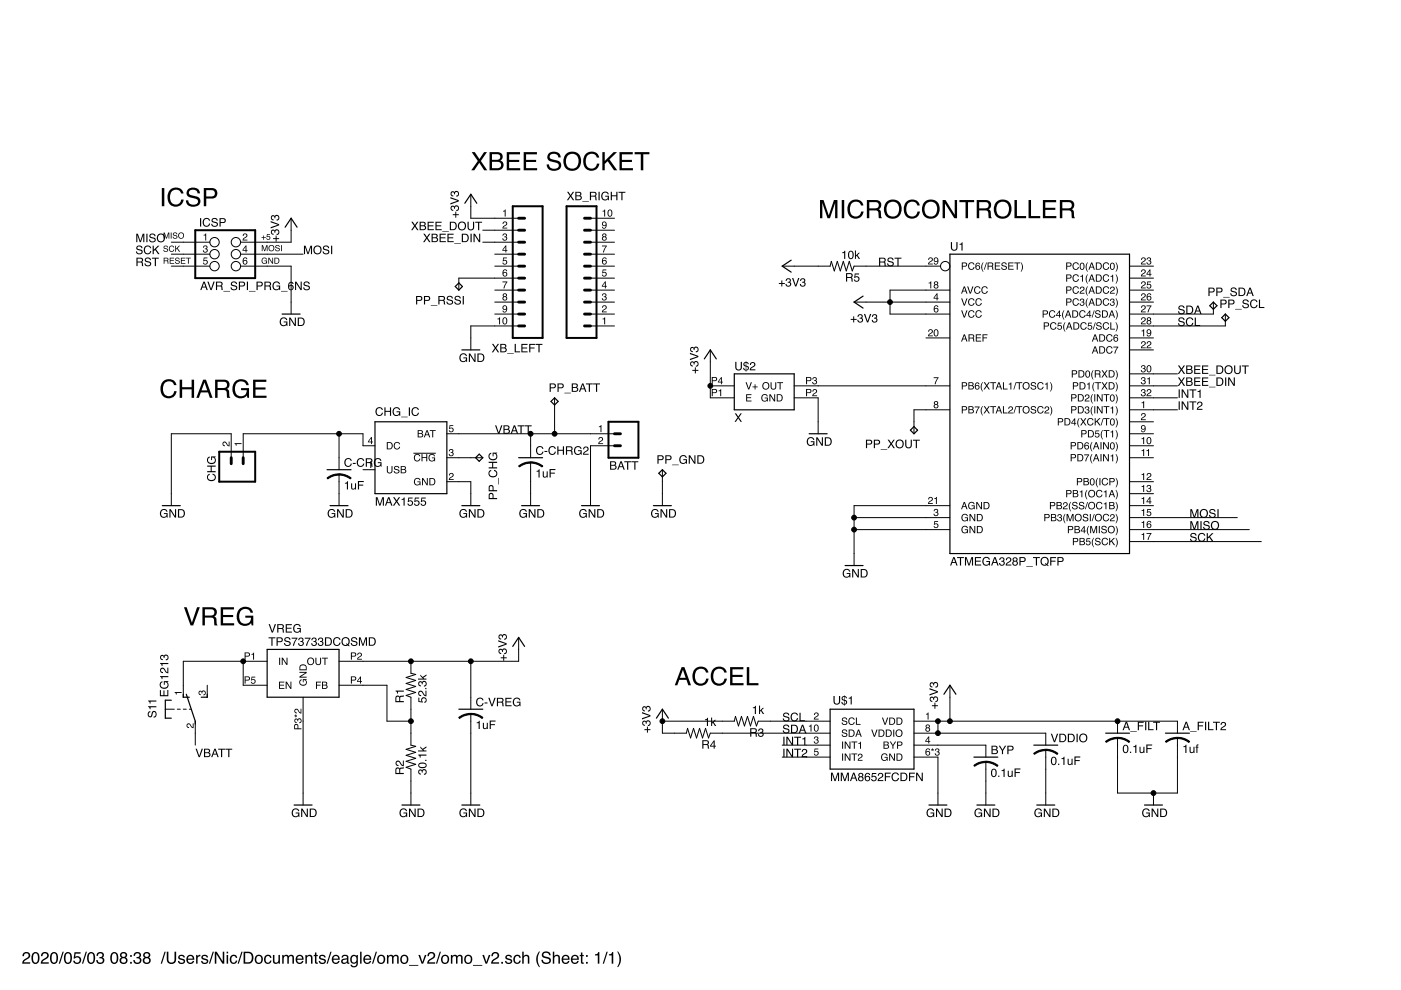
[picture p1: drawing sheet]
<svg xmlns="http://www.w3.org/2000/svg" width="297mm" height="210mm" viewBox="0 0 297 210" stroke-linecap="round" stroke-linejoin="round" font-family="sans-serif">
<g fill="#000">
<path d="M43.2 49.8l.5-.3v1.5h-.2v-1.1h-.3zM43.2 54.6h.8v.2h-.7v.4a.52 .52 0 0 1 .7 .2 .52 .52 0 0 1-.3 .7 .52 .52 0 0 1-.7-.4h.2a.33 .33 0 0 0 .5 .1 .33 .33 0 0 0 .1-.5 .33 .33 0 0 0-.6 .1h-.1zM43.2 52.1a.43 .43 0 0 1 .7 0 .43 .43 0 0 1-.1 .6 .5 .5 0 0 1-.1 .9 .5 .5 0 0 1-.7-.5h.2a.3 .3 0 0 0 .4 .3 .3 .3 0 0 0 0-.5l-.2-.1 .1-.1a.25 .25 0 0 0 .3-.2 .25 .25 0 0 0-.3-.3l-.5 .3zM51.6 49.6a.52 .52 0 0 1 .9 .2 .52 .52 0 0 1-.6 .7l-.3 .3h.9v.2h-1.1l.2-.5a.59 .59 0 0 0 .6-.8h-.4l-.1 .3h-.2zM106.7 47a.52 .52 0 0 1 .8 .3 .52 .52 0 0 1-.5 .7l-.3 .3h.8v.2h-1l.2-.5a.59 .59 0 0 0 .6-.8h-.4l-.2 .3h-.1zM106.7 44.7l.5-.3v1.5h-.2v-1h-.3zM106.7 54.6h.8v.2h-.7v.4a.52 .52 0 0 1 .7 .2 .52 .52 0 0 1-.3 .7 .52 .52 0 0 1-.7-.4h.2a.33 .33 0 0 0 .5 .1 .33 .33 0 0 0 0-.5 .33 .33 0 0 0-.5 .1h-.1zM106.7 49.6a.43 .43 0 0 1 .7-.1 .43 .43 0 0 1-.1 .7 .5 .5 0 0 1-.1 .9 .5 .5 0 0 1-.7-.6h.2a.3 .3 0 0 0 .4 .4 .3 .3 0 0 0 0-.6h-.2l.1-.2a.25 .25 0 0 0 .3-.2 .25 .25 0 0 0-.3-.2l-.5 .3zM106.5 59.7h1.1l-.7 1.4h-.2l.1-.2 .6-1h-.9zM127.8 57.1h.8v.2h-.7v.4a.52 .52 0 0 1 .7 .3 .52 .52 0 0 1-.3 .7 .52 .52 0 0 1-.7-.5h.2a.33 .33 0 0 0 .5 .2 .33 .33 0 0 0 0-.5 .33 .33 0 0 0-.5 .1l-.1-.1zM127.6 52.1h1.1l-.7 1.4h-.2l.1-.3 .6-1h-.9zM127.8 64.8a.52 .52 0 0 1 .8 .3 .52 .52 0 0 1-.5 .6l-.3 .3h.8v.2h-1l.2-.4a.59 .59 0 0 0 .6-.8l-.4-.1-.2 .4h-.2z"/>
<path d="M127.7 67.6l.6-.3v1.5h-.2v-1.1h-.4zM127.8 62.3a.43 .43 0 0 1 .6-.1 .43 .43 0 0 1 0 .7 .5 .5 0 0 1-.1 .9 .5 .5 0 0 1-.7-.6h.2a.3 .3 0 0 0 .4 .3 .3 .3 0 0 0 0-.5h-.2l.1-.2a.25 .25 0 0 0 .3-.2 .25 .25 0 0 0-.3-.2l-.5 .3zM198 80h1l-.6 1.5h-.2v-.3l.6-1h-.8zM47.3 93.7a.87 .87 0 0 1 1.1 .7h.1v-.8h.2v1l-.5-.1a.59 .59 0 0 0-.8-.6v.4l.3 .1v.2l-.3-.1-.2-.2zM49.7 94h1.5v.2h-1.1v.3h-.1zM78.2 98l.5-.3v1.5h-.2v-1h-.3zM95.3 90.1h.8v.2h-.6l-.1 .4a.52 .52 0 0 1 .8 .3 .52 .52 0 0 1-.4 .7 .52 .52 0 0 1-.6-.5h.2a.33 .33 0 0 0 .4 .2 .33 .33 0 0 0 .1-.5 .33 .33 0 0 0-.5 .1h-.2zM95.3 95.3a.43 .43 0 0 1 .7 0 .43 .43 0 0 1-.1 .6 .5 .5 0 0 1-.1 .9 .5 .5 0 0 1-.7-.6h.2a.32 .32 0 0 0 .5 .4 .3 .3 0 0 0 0-.6h-.3l.1-.2a.25 .25 0 0 0 .3-.1 .25 .25 0 0 0-.2-.3l-.5 .3zM127 92.8a.52 .52 0 0 1 .9 .2 .52 .52 0 0 1-.6 .7l-.3 .3h.9v.2h-1.1l.2-.5a.59 .59 0 0 0 .6-.8h-.4l-.1 .3h-.2zM127 90.4l.5-.3v1.5h-.2v-1h-.3zM155.8 87.6h.3l.4 .7 .5-.7h.3l-.6 .9 .6 .9h-.3l-.5-.7-.5 .7h-.3l.7-.9zM158.2 83.6h1.1v.2h-.9v.4h.9v.2h-.9v.5h.9v.2h-1.1z"/>
<path d="M242.1 87.7a.52 .52 0 0 1 .8 .2 .52 .52 0 0 1-.5 .7l-.3 .3h.8v.2h-1l.2-.5a.59 .59 0 0 0 .5-.8h-.3l-.2 .3h-.2zM242 85.3l.6-.2v1.4h-.2v-1h-.4zM95.4 100.4a.52 .52 0 0 1 .8 .2 .52 .52 0 0 1-.5 .7l-.3 .3h.8v.2h-1l.1-.5a.59 .59 0 0 0 .6-.8h-.4l-.1 .3h-.2zM198.1 110.5h.8v.1h-.6l-.1 .5a.52 .52 0 0 1 .7 .2 .52 .52 0 0 1-.3 .7 .52 .52 0 0 1-.7-.4h.2a.33 .33 0 0 0 .5 .1 .33 .33 0 0 0 .1-.5 .33 .33 0 0 0-.5 .1h-.2zM198.1 108a.43 .43 0 0 1 .7-.1 .43 .43 0 0 1-.1 .7 .5 .5 0 0 1-.1 .9 .5 .5 0 0 1-.7-.6h.2a.32 .32 0 0 0 .5 .4 .3 .3 0 0 0 0-.6h-.3l.1-.2a.25 .25 0 0 0 .3-.2 .25 .25 0 0 0-.2-.2l-.5 .3zM37 146.7h1.5v.2h-1.1v.4h-.1zM39.7 153.5a.87 .87 0 0 1 1.1 .6l.1 .1v-.8h.1v1l-.4-.2a.59 .59 0 0 0-.8-.6v.4l.3 .2v.2l-.3-.1-.2-.3zM42.2 146.6l.3-.2 .3 .2a.5 .5 0 0 1 .9 .1 .5 .5 0 0 1-.6 .7v-.2a.3 .3 0 0 0 .3-.4 .3 .3 0 0 0-.5 0v.2h-.2a.25 .25 0 0 0-.2-.4 .25 .25 0 0 0-.2 .3l.3 .5-.5-.3zM172.8 151.2a.52 .52 0 0 1 .8 .2 .52 .52 0 0 1-.6 .7l-.2 .3h.8v.2h-1.1l.2-.5a.59 .59 0 0 0 .6-.8h-.4l-.1 .3h-.2zM172.7 158.7h.8v.2h-.6l-.1 .4a.52 .52 0 0 1 .7 .2 .52 .52 0 0 1-.3 .7 .52 .52 0 0 1-.7-.4h.2a.33 .33 0 0 0 .5 .2 .33 .33 0 0 0 .1-.6 .33 .33 0 0 0-.5 .1h-.2zM172.7 156.2a.43 .43 0 0 1 .7 0 .43 .43 0 0 1-.1 .6 .5 .5 0 0 1-.1 .9 .5 .5 0 0 1-.7-.5h.2a.3 .3 0 0 0 .5 .3 .3 .3 0 0 0 0-.5l-.3-.1 .1-.1a.25 .25 0 0 0 .3-.2 .25 .25 0 0 0-.2-.3l-.5 .3zM196.3 151.4l.6-.3v1.5h-.2v-1.1h-.4z"/>
<path d="M34.3 39.9h.5v3.8h-.5zM36 40.4a1.66 1.66 0 0 1 1.6-.6 1.66 1.66 0 0 1 1.3 1.2h-.5a1.24 1.24 0 0 0-1.6-.7 1.24 1.24 0 0 0-.8 1.5 1.21 1.21 0 0 0 1 1.5 1.21 1.21 0 0 0 1.4-1h.5a1.73 1.73 0 0 1-2 1.5 1.73 1.73 0 0 1-1.4-2l.1-.8zM39.9 40.1a1.49 1.49 0 0 1 2.5 .9h-.5a.96 .96 0 0 0-.9-.8 .96 .96 0 0 0-1 .7l.3 .4 .7 .2a1.25 1.25 0 0 1 1.4 1.7 1.64 1.64 0 0 1-1.7 .6 1.64 1.64 0 0 1-1.3-1.3h.5a1.08 1.08 0 0 0 1 .9 1.08 1.08 0 0 0 1.1-.7l-.1-.3-.3-.2a2.74 2.74 0 0 1-2-.9 1.15 1.15 0 0 1 .3-1.2zM43.2 39.9h1.7a1.11 1.11 0 0 1 1.2 1.1 1.11 1.11 0 0 1-1.2 1.1h-1.2v1.6h-.5zM43.7 40.3v1.4h1.1a.68 .68 0 0 0 .8-.7 .68 .68 0 0 0-.8-.7z"/>
<path d="M100 32.3h.7l.9 1.4 1-1.4h.6l-1.2 1.8 1.3 2h-.6l-1.1-1.6-1 1.6h-.7l1.4-2zM104.3 32.7v1.2h1a.63 .63 0 0 0 .8-.6 .63 .63 0 0 0-.9-.6zM104.3 34.3v1.4h1.1a.7 .7 0 0 0 .8-.8 .7 .7 0 0 0-.9-.6zM103.8 32.3h1.7a.95 .95 0 0 1 1 .6 .95 .95 0 0 1-.4 1.1 1.09 1.09 0 0 1 .6 1.4 1.09 1.09 0 0 1-1.3 .7h-1.6zM107.4 32.3h2.9v.4h-2.3v1.2h2.1v.4h-2.1v1.4h2.3v.4h-2.9zM111 32.3h2.8v.4h-2.3v1.2h2.2v.4h-2.2v1.4h2.4v.4h-2.9zM116.4 32.5a1.49 1.49 0 0 1 2.5 .9h-.5a.96 .96 0 0 0-.9-.8 .96 .96 0 0 0-1 .7l.3 .4 .7 .2a1.25 1.25 0 0 1 1.4 1.7 1.64 1.64 0 0 1-1.8 .6 1.64 1.64 0 0 1-1.2-1.3h.5a1.08 1.08 0 0 0 .9 .9 1.08 1.08 0 0 0 1.2-.7l-.1-.3-.3-.2a2.74 2.74 0 0 1-2-1 1.15 1.15 0 0 1 .3-1.1zM120.1 32.6a2.01 2.01 0 0 1 3.1 1.2 2.01 2.01 0 0 1-2.3 2.4 2.17 2.17 0 0 1-.8-3.6zM120.4 33a1.6 1.6 0 0 0-.3 1.8 1.6 1.6 0 0 0 1.6 .9 1.68 1.68 0 0 0 1-1.5 1.68 1.68 0 0 0-1.1-1.6l-.8 .1zM124.1 32.7a1.66 1.66 0 0 1 1.7-.6 1.66 1.66 0 0 1 1.2 1.3h-.5a1.24 1.24 0 0 0-1.5-.7 1.24 1.24 0 0 0-.8 1.5 1.21 1.21 0 0 0 .9 1.5 1.21 1.21 0 0 0 1.5-1h.5a1.73 1.73 0 0 1-2 1.5 1.73 1.73 0 0 1-1.4-2.1l.1-.7zM127.7 32.3h.5v1.8l1.9-1.8h.7l-1.6 1.5 1.7 2.3h-.7l-1.4-1.9-.6 .6v1.3h-.5zM131.3 32.3h2.9v.4h-2.3v1.2h2.1v.4h-2.1v1.4h2.3v.4h-2.9zM134.6 32.3h3.1v.4h-1.3v3.4h-.5v-3.4h-1.3z"/>
<path d="M28.9 49.6h.3l.6 1.5 .5-1.5h.3v1.7h-.2v-1.5l-.5 1.5h-.3l-.5-1.5v1.5h-.2zM31 49.6h.3v1.7h-.3zM31.8 49.7a.7 .7 0 0 1 1.2 .4h-.3a.42 .42 0 0 0-.4-.4 .42 .42 0 0 0-.4 .4 1.45 1.45 0 0 1 1.1 .7 .73 .73 0 0 1-.7 .6 .73 .73 0 0 1-.7-.6h.2a.47 .47 0 0 0 .5 .4 .47 .47 0 0 0 .5-.4l-.1-.1a.89 .89 0 0 1-1-.8zM33.2 50.4a.92 .92 0 0 1 1.8 0 .92 .92 0 0 1-1.8 0zM33.4 50.5a.7 .7 0 0 0 1.4 0 .7 .7 0 0 0-1.4 0z"/>
<path d="M29.1 52.2a.7 .7 0 0 1 1.1 .4h-.2a.42 .42 0 0 0-.5-.3 .42 .42 0 0 0-.4 .4 1.45 1.45 0 0 1 1.2 .7 .73 .73 0 0 1-.8 .5 .73 .73 0 0 1-.7-.6h.3a.47 .47 0 0 0 .4 .4 .47 .47 0 0 0 .5-.4l-.1-.1a.89 .89 0 0 1-1-.8zM30.7 52.3a.78 .78 0 0 1 .8-.3 .78 .78 0 0 1 .6 .6h-.3a.61 .61 0 0 0-.8-.3 .61 .61 0 0 0-.3 .9 .55 .55 0 0 0 .6 .5 .55 .55 0 0 0 .5-.5h.3a.83 .83 0 0 1-1.1 .7 .83 .83 0 0 1-.5-1.2zM32.4 52.1h.2v.9l.9-.9h.3l-.7 .7 .7 1.1h-.3l-.6-.9-.3 .3v.6h-.2z"/>
<path d="M29.2 54.8v.7h.5a.31 .31 0 0 0 .4-.3 .31 .31 0 0 0-.3-.4zM28.9 54.6h.9a.49 .49 0 0 1 .5 .3 .49 .49 0 0 1-.2 .6l.2 .2 .1 .7h-.3l-.1-.6-.3-.1h-.5v.7h-.3zM30.9 54.7a.7 .7 0 0 1 1.1 .5h-.2a.42 .42 0 0 0-.5-.4 .42 .42 0 0 0-.4 .4 1.45 1.45 0 0 1 1.2 .7 .73 .73 0 0 1-.8 .6 .73 .73 0 0 1-.7-.7h.3a.47 .47 0 0 0 .4 .5 .47 .47 0 0 0 .5-.5h-.1a.89 .89 0 0 1-1-.8zM32.2 54.6h1.5v.2h-.6v1.6h-.3v-1.6h-.6z"/>
<path d="M34.7 49.3h.2l.4 1.1 .4-1.1h.2v1.3h-.2v-1.1l-.3 1.1h-.2l-.4-1.1v1.1h-.1zM36.2 49.3h.2v1.3h-.2zM36.8 49.4l.5-.1 .3 .2v.2h-.2a.3 .3 0 0 0-.3-.3 .3 .3 0 0 0-.3 .3l.1 .1a.51 .51 0 0 1 .5 .2 .51 .51 0 0 1 .1 .5l-.6 .1-.3-.2v-.2h.2a.34 .34 0 0 0 .3 .3 .34 .34 0 0 0 .3-.3v-.1a.53 .53 0 0 1-.5-.2 .53 .53 0 0 1-.1-.5zM37.7 49.9a.66 .66 0 0 1 1.3 0 .66 .66 0 0 1-1.3 0zM37.9 50a.5 .5 0 0 0 1 0 .5 .5 0 0 0-1 0z"/>
<path d="M34.8 52.2l.5-.1 .3 .2v.2h-.2a.3 .3 0 0 0-.3-.3 .3 .3 0 0 0-.2 .3v.1a.51 .51 0 0 1 .6 .1 .51 .51 0 0 1 0 .6l-.6 .1-.2-.3-.1-.1h.2a.34 .34 0 0 0 .3 .3 .34 .34 0 0 0 .4-.3l-.1-.1a.53 .53 0 0 1-.5-.2 .53 .53 0 0 1-.1-.5zM36 52.3l.6-.2 .3 .4-.3-.2a.47 .47 0 0 0-.6 .4 .47 .47 0 0 0 .7 .4l.1-.2h.1a.63 .63 0 0 1-.9 .4 .63 .63 0 0 1 0-1zM37.2 52.1h.1v.6l.6-.6h.3l-.6 .5 .6 .8h-.2l-.5-.7-.2 .2v.5h-.1z"/>
<path d="M34.9 54.8v.4h.4a.22 .22 0 0 0 .2-.2 .22 .22 0 0 0-.2-.2zM34.7 54.6h.6a.35 .35 0 0 1 .4 .3 .35 .35 0 0 1-.2 .4l.3 .6h-.3v-.4l-.2-.1h-.4v.5h-.2zM36 54.6h.9v.2h-.7v.4h.7v.1h-.7v.5h.7v.1h-.9zM37.3 54.7l.5-.1 .2 .2 .1 .2h-.2a.3 .3 0 0 0-.3-.2 .3 .3 0 0 0-.3 .3h.1a.51 .51 0 0 1 .5 .2 .51 .51 0 0 1 .1 .6h-.6l-.3-.2v-.2h.2a.34 .34 0 0 0 .3 .3 .34 .34 0 0 0 .3-.3v-.1a.53 .53 0 0 1-.5-.1 .53 .53 0 0 1-.1-.6zM38.4 54.6h.9v.2h-.8v.4h.7v.1h-.7v.5h.8v.1h-.9zM39.4 54.6h1.1v.2h-.5v1.1h-.2v-1.1h-.4z"/>
<path d="M42.4 46.3h.3v1.7h-.3zM43.2 46.5a.78 .78 0 0 1 .8-.3 .78 .78 0 0 1 .5 .6h-.2a.61 .61 0 0 0-.8-.3 .61 .61 0 0 0-.3 .9 .55 .55 0 0 0 .6 .5 .55 .55 0 0 0 .5-.5h.3a.83 .83 0 0 1-1.1 .7 .83 .83 0 0 1-.5-1.2zM45 46.4a.7 .7 0 0 1 1.2 .4h-.3a.42 .42 0 0 0-.4-.4 .42 .42 0 0 0-.4 .4 1.45 1.45 0 0 1 1.1 .7 .73 .73 0 0 1-.7 .6 .73 .73 0 0 1-.7-.6h.2a.47 .47 0 0 0 .5 .4 .47 .47 0 0 0 .5-.4l-.1-.1a.89 .89 0 0 1-1-.8zM46.5 46.3h.8a.52 .52 0 0 1 .6 .5 .52 .52 0 0 1-.6 .5h-.5v.7h-.3zM46.8 46.5v.6h.5a.31 .31 0 0 0 .3-.3 .31 .31 0 0 0-.3-.3z"/>
<path d="M51.6 54.7l.6-.1 .2 .4-.6-.2-.2 .5a.51 .51 0 0 1 .8 .2 .51 .51 0 0 1-.3 .7 .51 .51 0 0 1-.6-.6zM51.6 55.6a.35 .35 0 0 0 .7 0 .35 .35 0 0 0-.7 0z"/>
<path d="M52.1 52.3l-.5 .7h.5zM52.1 52h.2v1h.2v.2h-.2v.3h-.2v-.3h-.7z"/>
<path d="M55.8 49.9h.2v.4h.4v.2h-.4v.3h-.2v-.3h-.3v-.2h.3zM56.6 49.6h.7v.2h-.6v.3a.43 .43 0 0 1 .6 .2 .43 .43 0 0 1-.3 .6 .43 .43 0 0 1-.5-.4h.1a.27 .27 0 0 0 .4 .2 .27 .27 0 0 0 .1-.5 .27 .27 0 0 0-.5 .1h-.1z"/>
<path d="M55.5 52h.2l.4 1.1 .4-1.1h.2v1.2h-.1v-1l-.4 1h-.2l-.3-1v1h-.2zM56.9 52.6a.66 .66 0 0 1 1.3 0 .66 .66 0 0 1-1.3 0zM57 52.6a.5 .5 0 0 0 1 0 .5 .5 0 0 0-1 0zM58.5 52.1l.5-.1 .3 .2v.1h-.2a.3 .3 0 0 0-.3-.2 .3 .3 0 0 0-.3 .3h.1a.51 .51 0 0 1 .6 .2 .51 .51 0 0 1 0 .6l-.6 .1-.2-.3-.1-.2h.2a.34 .34 0 0 0 .3 .3 .34 .34 0 0 0 .4-.3h-.1a.53 .53 0 0 1-.5-.2 .53 .53 0 0 1-.1-.5zM59.6 52h.2v1.2h-.2z"/>
<path d="M55.6 54.8a.56 .56 0 0 1 1 .2h-.2a.42 .42 0 0 0-.5-.2 .42 .42 0 0 0-.3 .5 .42 .42 0 0 0 .4 .5 .42 .42 0 0 0 .5-.4h-.4v-.2h.5v.7l-.1-.1a.64 .64 0 0 1-1-.1 .64 .64 0 0 1 .1-.9zM56.9 54.6h.2l.6 1.1v-1.1h.2v1.3h-.2l-.6-1v1h-.2zM58.4 54.8v1h.3a.51 .51 0 0 0 .4-.6 .51 .51 0 0 0-.4-.4zM58.2 54.6h.5a.64 .64 0 0 1 .5 .7 .64 .64 0 0 1-.5 .6h-.5z"/>
<path d="M57.9 50.5h.5v-.5h.2v.5h.6v.2h-.6v.5h-.2v-.5h-.5zM57.5 48.8l.4-.1 .4 .2a.58 .58 0 0 1 .9 .1 .58 .58 0 0 1-.6 .8v-.2a.35 .35 0 0 0 .4-.5 .35 .35 0 0 0-.6 0v.2h-.2a.29 .29 0 0 0-.2-.4 .29 .29 0 0 0-.4 .3l.2 .3 .2 .1v.2a.58 .58 0 0 1-.5-.4 .58 .58 0 0 1 0-.6zM57.4 46.9l1.8 .6v.3l-1.8 .6v-.2l1.5-.5-1.5-.6zM57.5 45.8l.4-.2 .4 .2a.58 .58 0 0 1 .9 .2 .58 .58 0 0 1-.6 .8v-.3a.35 .35 0 0 0 .4-.5 .35 .35 0 0 0-.6 0v.3h-.2a.29 .29 0 0 0-.2-.4 .29 .29 0 0 0-.4 .3l.2 .3h.2v.2a.58 .58 0 0 1-.5-.3 .58 .58 0 0 1 0-.6z"/>
<path d="M64.4 52.1h.4l.5 1.5 .5-1.5h.4v1.8h-.3v-1.5l-.5 1.5h-.2l-.5-1.5v1.5h-.3zM66.4 53a.92 .92 0 0 1 1.8 0 .92 .92 0 0 1-1.8 0zM66.6 53a.7 .7 0 0 0 1.4 0 .7 .7 0 0 0-1.4 0zM68.6 52.2a.7 .7 0 0 1 1.2 .4h-.2a.42 .42 0 0 0-.5-.3 .42 .42 0 0 0-.4 .4 1.45 1.45 0 0 1 1.1 .7 .73 .73 0 0 1-.7 .5 .73 .73 0 0 1-.7-.6h.2a.47 .47 0 0 0 .5 .4 .47 .47 0 0 0 .5-.4l-.1-.1a.89 .89 0 0 1-1-.8zM70.2 52.1h.2v1.8h-.2z"/>
<path d="M87.2 47h.3l.5 .7 .4-.7h.3l-.6 .9 .6 .9h-.3l-.4-.7-.5 .7h-.3l.6-.9zM89.2 47.2v.6h.4a.29 .29 0 0 0 .4-.3 .29 .29 0 0 0-.4-.3zM89.2 48v.6l.8-.1-.1-.5zM89 47h.7a.44 .44 0 0 1 .5 .3 .44 .44 0 0 1-.2 .5 .51 .51 0 0 1 .3 .7 .51 .51 0 0 1-.6 .3h-.7zM90.7 47h1.3v.2h-1.1v.6h1v.2h-1v.6h1.1v.2h-1.3zM92.3 47h1.3v.2h-1v.6h1v.2h-1v.6h1.1v.2h-1.4zM93.8 49h1.4v.1h-1.4zM95.6 47.2v1.4h.4a.7 .7 0 0 0 .6-.7 .7 .7 0 0 0-.6-.7zM95.4 47h.7a.91 .91 0 0 1 .7 .9 .91 .91 0 0 1-.7 .9h-.7zM97 47.9a.95 .95 0 0 1 1.9 0 .95 .95 0 0 1-1.9 0zM97.3 47.9a.7 .7 0 0 0 1.3 0 .7 .7 0 0 0-1.3 0zM99.1 47h.3v1.1a.46 .46 0 0 0 .4 .5 .46 .46 0 0 0 .5-.5v-1.1h.2v1a.72 .72 0 0 1-.7 .9 .72 .72 0 0 1-.7-.9zM100.8 47h1.4v.2h-.6v1.6h-.2v-1.6h-.6z"/>
<path d="M89.7 49.6h.3l.5 .6 .5-.6h.2l-.6 .8 .7 .9h-.3l-.5-.7-.5 .7h-.3l.6-.9zM91.7 49.8v.5h.5a.29 .29 0 0 0 .4-.3 .29 .29 0 0 0-.4-.2zM91.7 50.5v.6l.9-.1-.1-.5zM91.5 49.6h.8a.44 .44 0 0 1 .5 .2 .44 .44 0 0 1-.2 .6 .51 .51 0 0 1 .3 .6 .51 .51 0 0 1-.6 .3h-.8zM93.2 49.6h1.3v.2h-1.1v.5h1v.2h-1v.6h1.1v.2h-1.3zM94.9 49.6h1.3v.2h-1.1v.5h1v.2h-1v.6h1.1v.2h-1.3zM96.3 51.5h1.4v.2h-1.4zM98.2 49.8v1.3h.4a.7 .7 0 0 0 .5-.7 .7 .7 0 0 0-.5-.6zM97.9 49.6h.7a.91 .91 0 0 1 .8 .9 .91 .91 0 0 1-.8 .8h-.7zM99.8 49.6h.2v1.7h-.2zM100.4 49.6h.3l.9 1.4v-1.4h.2v1.7h-.3l-.9-1.4v1.4h-.2z"/>
<path d="M96 45.4h.5v-.5h.2v.5h.6v.2h-.6v.6h-.2v-.6h-.5zM95.6 43.7l.4-.1 .3 .2a.58 .58 0 0 1 1 .2 .58 .58 0 0 1-.6 .7v-.2a.35 .35 0 0 0 .4-.5 .35 .35 0 0 0-.6 0v.3l-.2-.1a.29 .29 0 0 0-.2-.3 .29 .29 0 0 0-.4 .2l.2 .3 .2 .1v.2a.58 .58 0 0 1-.5-.3 .58 .58 0 0 1 0-.7zM95.5 41.8l1.8 .6v.3l-1.8 .7v-.3l1.5-.5-1.5-.5zM95.6 40.7l.4-.2 .3 .3a.58 .58 0 0 1 1 .1 .58 .58 0 0 1-.6 .8v-.2a.35 .35 0 0 0 .4-.5 .35 .35 0 0 0-.6 0v.2h-.2a.29 .29 0 0 0-.2-.4 .29 .29 0 0 0-.4 .3l.2 .3h.2v.2a.58 .58 0 0 1-.5-.3 .58 .58 0 0 1 0-.6z"/>
<path d="M106.7 57.3l.6-.2 .2 .4-.6-.2-.2 .5a.51 .51 0 0 1 .8 .2 .51 .51 0 0 1-.4 .7 .51 .51 0 0 1-.6-.5zM106.7 58.2a.35 .35 0 0 0 .7 0 .35 .35 0 0 0-.7 0z"/>
<path d="M107.2 52.3l-.5 .7h.5zM107.2 52h.1v1h.3v.2h-.3v.3h-.1v-.3h-.7z"/>
<path d="M120.2 40.7h.3l.5 .7 .4-.7h.3l-.6 .8 .7 1h-.3l-.5-.8-.5 .8h-.3l.6-1zM122.2 40.9v.5h.5a.29 .29 0 0 0 .3-.3 .29 .29 0 0 0-.3-.2zM122.2 41.6v.7l.9-.2-.2-.4zM122 40.7h.7a.44 .44 0 0 1 .5 .3 .44 .44 0 0 1-.2 .5 .51 .51 0 0 1 .3 .6 .51 .51 0 0 1-.6 .4h-.7zM123.5 42.6h1.4v.2h-1.4zM125.3 40.9v.6h.6a.31 .31 0 0 0 .3-.3 .31 .31 0 0 0-.3-.3zM125.1 40.7h.8a.49 .49 0 0 1 .6 .3 .49 .49 0 0 1-.3 .6l.2 .2 .2 .7h-.3l-.1-.7-.3-.1h-.6v.8h-.2zM126.9 40.7h.2v1.8h-.2zM127.7 40.9a.8 .8 0 0 1 1.4 .3h-.3a.65 .65 0 0 0-.9-.2 .65 .65 0 0 0-.1 .9 .57 .57 0 0 0 .6 .4 .57 .57 0 0 0 .5-.6h-.6v-.2h.8v1h-.2v-.3a.88 .88 0 0 1-1.2 .1 .88 .88 0 0 1-.1-1.2zM129.5 40.7h.2v.7h1v-.7h.2v1.8h-.2v-.9h-1v.9h-.2zM131.1 40.7h1.5v.2h-.6v1.6h-.3v-1.6h-.6z"/>
<path d="M127.7 44.7l.6-.3v1.5h-.2v-1h-.4zM129 44.6a.64 .64 0 0 1 .8 .1 .64 .64 0 0 1 0 .8 .53 .53 0 0 1-.7 .4 .53 .53 0 0 1-.3-.7zM129.2 44.6a.83 .83 0 0 0 .1 1.2 .7 .7 0 0 0 0-1.2z"/>
<path d="M127.7 47.1a.66 .66 0 0 1 .9 .2 .66 .66 0 0 1-.1 .8 .46 .46 0 0 1-.4 .4 .46 .46 0 0 1-.5-.4h.2a.3 .3 0 0 0 .4 .2 .3 .3 0 0 0 .2-.3v-.2a.48 .48 0 0 1-.7 0 .48 .48 0 0 1 0-.7zM127.8 47.5a.32 .32 0 0 0 .6 0 .32 .32 0 0 0-.6 0z"/>
<path d="M127.9 49.9a.25 .25 0 0 0 .5 0 .25 .25 0 0 0-.5 0zM127.8 50.6a.3 .3 0 0 0 .6 0 .3 .3 0 0 0-.6 0zM127.8 49.6a.43 .43 0 0 1 .6-.1 .43 .43 0 0 1 0 .7 .46 .46 0 0 1 .1 .7 .46 .46 0 0 1-.7 0 .46 .46 0 0 1 .1-.7l-.2-.3z"/>
<path d="M127.8 54.7l.6-.1 .2 .4-.6-.2-.2 .5a.51 .51 0 0 1 .8 .2 .51 .51 0 0 1-.4 .7 .51 .51 0 0 1-.6-.6zM127.8 55.6a.35 .35 0 0 0 .7 0 .35 .35 0 0 0-.7 0z"/>
<path d="M173.9 42.4h.7l1.1 3.3 1.1-3.3h.8v3.9h-.5v-3.3l-1.1 3.3h-.5l-1.2-3.3 .1 3.3h-.5zM178.5 42.4h.5v3.9h-.5zM180.1 42.9a1.66 1.66 0 0 1 1.7-.6 1.66 1.66 0 0 1 1.3 1.3h-.6a1.24 1.24 0 0 0-1.5-.8 1.24 1.24 0 0 0-.8 1.6 1.21 1.21 0 0 0 .9 1.5 1.21 1.21 0 0 0 1.5-1.1h.5a1.73 1.73 0 0 1-2 1.5 1.73 1.73 0 0 1-1.4-2l.1-.8zM184.3 42.9v1.3h1.2a.67 .67 0 0 0 .8-.6 .67 .67 0 0 0-.7-.7zM183.8 42.4h1.8a1.06 1.06 0 0 1 1.2 .7 1.06 1.06 0 0 1-.5 1.3 1.4 1.4 0 0 1 .5 1.5l.2 .4h-.7l-.1-1.3-.2-.3-1.7-.1v1.7h-.5zM188 42.8a2.01 2.01 0 0 1 3.2 1.1 2.01 2.01 0 0 1-2.4 2.4 2.17 2.17 0 0 1-.8-3.5zM188.3 43.2a1.6 1.6 0 0 0-.3 1.8 1.6 1.6 0 0 0 1.6 .9 1.68 1.68 0 0 0 1-1.6 1.68 1.68 0 0 0-1-1.5l-.8 .1zM192.1 42.9a1.66 1.66 0 0 1 1.6-.6 1.66 1.66 0 0 1 1.3 1.3h-.5a1.24 1.24 0 0 0-1.6-.8 1.24 1.24 0 0 0-.8 1.6 1.21 1.21 0 0 0 1 1.5 1.21 1.21 0 0 0 1.4-1.1h.5a1.73 1.73 0 0 1-2 1.5 1.73 1.73 0 0 1-1.4-2l.1-.8zM196.1 42.8a2.01 2.01 0 0 1 3.2 1.1 2.01 2.01 0 0 1-2.4 2.4 2.17 2.17 0 0 1-.8-3.5zM196.4 43.2a1.6 1.6 0 0 0-.3 1.8 1.6 1.6 0 0 0 1.6 .9 1.68 1.68 0 0 0 1-1.6 1.68 1.68 0 0 0-1-1.5l-.9 .1zM199.9 42.4h.6l1.9 3.1v-3.1h.5v3.9h-.6l-1.9-3.2v3.2h-.5zM203.4 42.4h3.1v.5h-1.3v3.4h-.5v-3.4h-1.3zM207.6 42.9v1.3h1.2a.67 .67 0 0 0 .8-.6 .67 .67 0 0 0-.7-.7zM207.1 42.4h1.8a1.06 1.06 0 0 1 1.2 .7 1.06 1.06 0 0 1-.5 1.3 1.4 1.4 0 0 1 .5 1.5l.2 .4h-.7l-.1-1.3-.2-.3-1.7-.1v1.7h-.5zM211.3 42.8a2.01 2.01 0 0 1 3.2 1.1 2.01 2.01 0 0 1-2.4 2.4 2.17 2.17 0 0 1-.8-3.5zM211.6 43.2a1.6 1.6 0 0 0-.3 1.8 1.6 1.6 0 0 0 1.6 .9 1.68 1.68 0 0 0 1-1.6 1.68 1.68 0 0 0-1-1.5l-.8 .1zM215.1 42.4h.5v3.4h2v.5h-2.5zM218.1 42.4h.5v3.4h1.9v.5h-2.4zM221.1 42.4h2.8v.5h-2.3v1.2h2.2v.4h-2.2v1.3h2.4v.5h-2.9zM225.2 42.9v1.3h1.2a.67 .67 0 0 0 .8-.6 .67 .67 0 0 0-.7-.7zM224.7 42.4h1.8a1.06 1.06 0 0 1 1.2 .7 1.06 1.06 0 0 1-.5 1.3 1.4 1.4 0 0 1 .5 1.5l.2 .4h-.6l-.2-1.3-.2-.3-1.7-.1v1.7h-.5z"/>
<path d="M178.6 53.5l.6-.3v1.7h-.2v-1.2h-.4zM180 53.3a.63 .63 0 0 1 .8 0 .63 .63 0 0 1 .2 .7 .65 .65 0 0 1-.6 .9 .65 .65 0 0 1-.6-.8zM180.2 53.4a.96 .96 0 0 0 .2 1.3 .85 .85 0 0 0 0-1.3zM181.3 53.1h.2v1l.5-.5h.3l-.5 .5 .5 .8h-.2l-.4-.7-.2 .2v.5h-.2z"/>
<path d="M179.6 58.1v.6h.6a.31 .31 0 0 0 .3-.3 .31 .31 0 0 0-.3-.3zM179.4 57.9h.8a.49 .49 0 0 1 .6 .3 .49 .49 0 0 1-.3 .6l.2 .2 .2 .7h-.3l-.1-.6-.3-.2h-.6v.8h-.2zM181.2 58h.9v.2h-.7l-.1 .5a.61 .61 0 0 1 .9 .3 .61 .61 0 0 1-.4 .8 .61 .61 0 0 1-.8-.5h.3a.38 .38 0 0 0 .5 .1 .38 .38 0 0 0 .1-.6 .38 .38 0 0 0-.6 .1h-.2z"/>
<path d="M186.6 54.8v.7h.6a.31 .31 0 0 0 .4-.3 .31 .31 0 0 0-.4-.4zM186.4 54.6h.8a.49 .49 0 0 1 .6 .3 .49 .49 0 0 1-.3 .6l.2 .2 .2 .7h-.3l-.1-.6-.3-.1h-.6v.7h-.2zM188.3 54.7a.7 .7 0 0 1 1.2 .5h-.3a.42 .42 0 0 0-.4-.4 .42 .42 0 0 0-.4 .4 1.45 1.45 0 0 1 1.1 .7 .73 .73 0 0 1-.7 .6 .73 .73 0 0 1-.7-.7h.2a.47 .47 0 0 0 .5 .5 .47 .47 0 0 0 .5-.5h-.1a.89 .89 0 0 1-1-.8zM189.7 54.6h1.4v.2h-.6v1.6h-.2v-1.6h-.6z"/>
<path d="M197 54.7a.52 .52 0 0 1 .8 .2 .52 .52 0 0 1-.5 .7l-.3 .3h.8v.2h-1l.1-.5a.59 .59 0 0 0 .6-.8h-.4l-.1 .3h-.2zM198.1 54.7a.66 .66 0 0 1 .8 .2 .66 .66 0 0 1 0 .9 .46 .46 0 0 1-.5 .3 .46 .46 0 0 1-.4-.4h.2a.3 .3 0 0 0 .3 .3 .3 .3 0 0 0 .2-.4l.1-.2a.48 .48 0 0 1-.7 0 .48 .48 0 0 1 0-.7zM198.1 55.1a.35 .35 0 0 0 .7 0 .35 .35 0 0 0-.7 0z"/>
<path d="M201.6 51.3h.2v1.1a.46 .46 0 0 0 .5 .6 .46 .46 0 0 0 .5-.6v-1.1h.2v1a.72 .72 0 0 1-.7 .9 .72 .72 0 0 1-.7-.9zM203.4 51.7l.7-.3v1.7h-.3v-1.2h-.4z"/>
<path d="M203.9 55.7h.7a.44 .44 0 0 1 .5 .4 .44 .44 0 0 1-.5 .4h-.5v.7h-.2zM204.1 55.8v.6h.4a.27 .27 0 0 0 .4-.3 .27 .27 0 0 0-.4-.3zM205.4 55.8a.66 .66 0 0 1 .7-.2 .66 .66 0 0 1 .5 .5h-.2a.55 .55 0 0 0-.8-.2 .55 .55 0 0 0-.1 .9l.1 .1a.46 .46 0 0 0 .5 .1 .46 .46 0 0 0 .3-.4h.2a.73 .73 0 0 1-1 .5 .73 .73 0 0 1-.3-1.1zM207 55.8l.5-.1 .3 .4-.6-.2-.2 .5a.51 .51 0 0 1 .8 .2 .51 .51 0 0 1-.4 .7 .51 .51 0 0 1-.6-.5zM207 56.7a.32 .32 0 0 0 .6 0 .32 .32 0 0 0-.6 0zM208.4 55.6h.1l-.3 1.2 .3 .8-.3-.3-.2-.6zM209.1 55.7h.1l-.4 1.5h-.2zM209.6 55.8v.6h.5a.27 .27 0 0 0 .3-.3 .27 .27 0 0 0-.3-.3zM209.4 55.7h.7a.42 .42 0 0 1 .5 .2 .42 .42 0 0 1-.2 .5l.3 .8h-.3l-.1-.6-.2-.1h-.5v.7h-.2zM210.9 55.7h1.1v.1h-.9v.5h.9v.2h-.9v.5h1v.2h-1.2zM212.5 55.7l.4-.1a.5 .5 0 0 1 .5 .5h-.1a.36 .36 0 0 0-.4-.3 .36 .36 0 0 0-.4 .3l.1 .1a.66 .66 0 0 1 .8 .8 .66 .66 0 0 1-.7 .2 .66 .66 0 0 1-.4-.5h.2a.4 .4 0 0 0 .4 .4 .4 .4 0 0 0 .4-.4l-.1-.1a.64 .64 0 0 1-.6-.2 .64 .64 0 0 1-.1-.7zM213.8 55.7h1.1v.1h-.9v.5h.8v.2h-.8v.5h.9v.2h-1.1zM215.1 55.7h1.2v.1h-.5v1.4h-.2v-1.4h-.5zM216.4 55.6a1.26 1.26 0 0 1 0 2l.3-1z"/>
<path d="M226.1 58.2h.6a.44 .44 0 0 1 .5 .4 .44 .44 0 0 1-.5 .5h-.4v.6h-.2zM226.3 58.4v.5h.4a.27 .27 0 0 0 .3-.3 .27 .27 0 0 0-.3-.2zM227.6 58.4a.66 .66 0 0 1 .6-.2 .66 .66 0 0 1 .5 .5h-.2a.55 .55 0 0 0-.8-.2 .55 .55 0 0 0 0 .8v.1a.46 .46 0 0 0 .5 .2 .46 .46 0 0 0 .3-.4h.3a.73 .73 0 0 1-1.1 .5 .73 .73 0 0 1-.2-1.2zM229 58.5l.6-.3v1.5h-.2v-1h-.4zM230.5 58.2h.2l-.3 1.2 .3 .8-.3-.3-.2-.6zM231.5 58.4l-.3 .7h.5zM231.3 58.2h.3l.5 1.5h-.2l-.1-.4h-.6l-.2 .4h-.2zM232.5 58.4v1.1h.4a.6 .6 0 0 0 .5-.5 .6 .6 0 0 0-.5-.6zM232.3 58.2h.7a.78 .78 0 0 1 .6 .8 .78 .78 0 0 1-.6 .7h-.7zM234 58.4a.66 .66 0 0 1 .7-.2 .66 .66 0 0 1 .5 .5h-.3a.55 .55 0 0 0-.8-.2 .55 .55 0 0 0 0 .8v.1a.46 .46 0 0 0 .5 .2 .46 .46 0 0 0 .4-.4h.2a.73 .73 0 0 1-1.1 .5 .73 .73 0 0 1-.2-1.2zM235.5 58.5l.5-.3v1.5h-.2v-1h-.3zM236.5 58.2a1.26 1.26 0 0 1 0 2l.3-1z"/>
<path d="M226.1 55.7h.6a.44 .44 0 0 1 .5 .4 .44 .44 0 0 1-.5 .4h-.4v.7h-.2zM226.3 55.8v.6h.4a.27 .27 0 0 0 .3-.3 .27 .27 0 0 0-.3-.3zM227.6 55.8a.66 .66 0 0 1 .6-.2 .66 .66 0 0 1 .5 .5h-.2a.55 .55 0 0 0-.8-.2 .55 .55 0 0 0 0 .9v.1a.46 .46 0 0 0 .5 .1 .46 .46 0 0 0 .3-.4h.3a.73 .73 0 0 1-1.1 .5 .73 .73 0 0 1-.2-1.1zM229.1 55.8a.64 .64 0 0 1 .8 .2 .64 .64 0 0 1 0 .8 .53 .53 0 0 1-.7 .4 .53 .53 0 0 1-.3-.7zM229.3 55.9a.83 .83 0 0 0 .1 1.2 .7 .7 0 0 0 0-1.2zM230.5 55.6h.2l-.3 1.2 .3 .8-.3-.3-.2-.6zM231.5 55.9l-.3 .7h.5zM231.3 55.7h.3l.5 1.5h-.2l-.1-.5h-.6l-.2 .5h-.2zM232.5 55.8v1.2h.4a.6 .6 0 0 0 .5-.6 .6 .6 0 0 0-.5-.6zM232.3 55.7h.7a.78 .78 0 0 1 .6 .7 .78 .78 0 0 1-.6 .8h-.7zM234 55.8a.66 .66 0 0 1 .7-.2 .66 .66 0 0 1 .5 .5h-.3a.55 .55 0 0 0-.8-.2 .55 .55 0 0 0 0 .9v.1a.46 .46 0 0 0 .5 .1 .46 .46 0 0 0 .4-.4h.2a.73 .73 0 0 1-1.1 .5 .73 .73 0 0 1-.2-1.1zM235.5 55.8a.64 .64 0 0 1 .8 .2 .64 .64 0 0 1 0 .8 .53 .53 0 0 1-.7 .4 .53 .53 0 0 1-.3-.7zM235.7 55.9a.83 .83 0 0 0 .1 1.2 .7 .7 0 0 0 0-1.2zM236.5 55.6a1.26 1.26 0 0 1 0 2l.3-1z"/>
<path d="M242.1 57.2a.52 .52 0 0 1 .8 .2 .52 .52 0 0 1-.5 .7l-.3 .3h.8v.2h-1l.2-.5a.59 .59 0 0 0 .5-.7l-.3-.1-.2 .3h-.2zM243.7 57.4l-.5 .7h.5zM243.8 57.1h.1v1h.2v.1h-.2v.4h-.2v-.4h-.6z"/>
<path d="M242.1 54.7a.52 .52 0 0 1 .8 .2 .52 .52 0 0 1-.5 .7l-.3 .3h.8v.2h-1l.2-.5a.59 .59 0 0 0 .5-.8h-.3l-.2 .3h-.2zM243.3 54.7a.43 .43 0 0 1 .6-.1 .43 .43 0 0 1 0 .7 .5 .5 0 0 1-.1 .8 .5 .5 0 0 1-.7-.5h.2a.3 .3 0 0 0 .4 .3 .3 .3 0 0 0 0-.5h-.2v-.2a.25 .25 0 0 0 .4-.2 .25 .25 0 0 0-.3-.3l-.5 .4z"/>
<path d="M43.3 60l-.3 .8h.5zM43.1 59.7h.3l.7 1.8h-.3l-.2-.5h-.7l-.2 .5h-.2zM44 59.7h.2l.5 1.5 .6-1.5h.2l-.6 1.8h-.3zM46 59.9v.6h.6a.31 .31 0 0 0 .4-.3 .31 .31 0 0 0-.4-.3zM45.8 59.7h.8a.49 .49 0 0 1 .6 .3 .49 .49 0 0 1-.2 .6l.2 .2 .1 .7h-.3l-.1-.6-.3-.2h-.6v.8h-.2zM47.4 61.7h1.4v.1h-1.4zM49.1 59.8a.7 .7 0 0 1 1.2 .4h-.3a.42 .42 0 0 0-.4-.3 .42 .42 0 0 0-.4 .4 1.45 1.45 0 0 1 1.1 .7 .73 .73 0 0 1-.7 .6 .73 .73 0 0 1-.7-.7h.2a.47 .47 0 0 0 .5 .5 .47 .47 0 0 0 .4-.5v-.1a.89 .89 0 0 1-1-.7zM50.6 59.7h.8a.52 .52 0 0 1 .6 .5 .52 .52 0 0 1-.6 .5h-.5v.8h-.3zM50.9 59.9v.6h.5a.31 .31 0 0 0 .3-.3 .31 .31 0 0 0-.3-.3zM52.3 59.7h.3v1.8h-.3zM52.8 61.7h1.4v.1h-1.4zM54.4 59.7h.8a.52 .52 0 0 1 .5 .5 .52 .52 0 0 1-.5 .5h-.6v.8h-.2zM54.6 59.9v.6h.5a.31 .31 0 0 0 .4-.3 .31 .31 0 0 0-.4-.3zM56.3 59.9v.6h.6a.31 .31 0 0 0 .3-.3 .31 .31 0 0 0-.3-.3zM56.1 59.7h.8a.49 .49 0 0 1 .6 .3 .49 .49 0 0 1-.3 .6l.2 .2 .1 .7h-.3v-.6l-.3-.2h-.6v.8h-.2zM58 59.9a.8 .8 0 0 1 1.4 .4h-.3a.65 .65 0 0 0-.9-.3 .65 .65 0 0 0-.1 1 .57 .57 0 0 0 .6 .3 .57 .57 0 0 0 .5-.6h-.6v-.2h.8v1h-.2v-.2a.88 .88 0 0 1-1.2 0 .88 .88 0 0 1-.1-1.2zM59.6 61.7h1.4v.1h-1.4zM61.3 59.9l.6-.1 .3 .3v.1h-.2a.36 .36 0 0 0-.4-.2 .36 .36 0 0 0-.3 .4v.2a.58 .58 0 0 1 .9 .2 .58 .58 0 0 1-.4 .8 .58 .58 0 0 1-.7-.6zM61.3 61a.38 .38 0 0 0 .7 0 .38 .38 0 0 0-.7 0zM62.6 59.7h.2l.9 1.5v-1.5h.3v1.8h-.3l-.9-1.4v1.4h-.2zM64.5 59.8a.7 .7 0 0 1 1.2 .4h-.3a.42 .42 0 0 0-.4-.3 .42 .42 0 0 0-.4 .4 1.45 1.45 0 0 1 1.1 .7 .73 .73 0 0 1-.7 .6 .73 .73 0 0 1-.7-.7h.2a.47 .47 0 0 0 .5 .5 .47 .47 0 0 0 .5-.5l-.1-.1a.89 .89 0 0 1-1-.7z"/>
<path d="M59.5 67.5a.8 .8 0 0 1 1.4 .4h-.2a.65 .65 0 0 0-1-.3 .65 .65 0 0 0-.1 1 .57 .57 0 0 0 .7 .4 .57 .57 0 0 0 .4-.6h-.5v-.2h.7v.9h-.1l-.1-.2a.88 .88 0 0 1-1.2 0 .88 .88 0 0 1-.1-1.2zM61.3 67.3h.3l.9 1.5v-1.5h.2v1.8h-.2l-1-1.4v1.4h-.2zM63.4 67.5v1.4h.4a.7 .7 0 0 0 .6-.7 .7 .7 0 0 0-.6-.7zM63.1 67.3h.8a.91 .91 0 0 1 .7 .9 .91 .91 0 0 1-.7 .9h-.8z"/>
<path d="M88.2 62.8h.8a.52 .52 0 0 1 .6 .5 .52 .52 0 0 1-.6 .5h-.5v.7h-.3zM88.5 63v.6h.4a.31 .31 0 0 0 .4-.3 .31 .31 0 0 0-.4-.3zM89.9 62.8h.8a.52 .52 0 0 1 .5 .5 .52 .52 0 0 1-.5 .5h-.6v.7h-.2zM90.1 63v.6h.5a.31 .31 0 0 0 .4-.3 .31 .31 0 0 0-.4-.3zM91.3 64.7h1.4v.2h-1.4zM93.2 63v.6h.5a.31 .31 0 0 0 .4-.3 .31 .31 0 0 0-.3-.3zM92.9 62.8h.9a.49 .49 0 0 1 .5 .3 .49 .49 0 0 1-.2 .6l.2 .2 .1 .6h-.3l-.1-.6-.3-.1h-.5v.7h-.3zM94.9 62.9a.7 .7 0 0 1 1.1 .4h-.2a.42 .42 0 0 0-.4-.4 .42 .42 0 0 0-.4 .4 1.45 1.45 0 0 1 1.1 .7 .73 .73 0 0 1-.8 .6 .73 .73 0 0 1-.7-.6h.3a.47 .47 0 0 0 .4 .4 .47 .47 0 0 0 .5-.4l-.1-.1a.89 .89 0 0 1-1-.8zM96.5 62.9a.7 .7 0 0 1 1.2 .4h-.2a.42 .42 0 0 0-.5-.4 .42 .42 0 0 0-.4 .4 1.45 1.45 0 0 1 1.1 .7 .73 .73 0 0 1-.7 .6 .73 .73 0 0 1-.7-.6h.2a.47 .47 0 0 0 .5 .4 .47 .47 0 0 0 .5-.4l-.1-.1a.89 .89 0 0 1-1-.8zM98.1 62.8h.2v1.7h-.2z"/>
<path d="M97.6 75.2a.8 .8 0 0 1 1.4 .3h-.2a.65 .65 0 0 0-1-.2 .65 .65 0 0 0-.1 .9 .57 .57 0 0 0 .7 .4 .57 .57 0 0 0 .4-.6h-.6v-.2h.8v.9h-.1l-.1-.2a.88 .88 0 0 1-1.2 .1 .88 .88 0 0 1-.1-1.2zM99.4 74.9h.3l.9 1.5v-1.5h.2v1.8h-.2l-1-1.4v1.4h-.2zM101.5 75.2v1.3h.4a.7 .7 0 0 0 .6-.7 .7 .7 0 0 0-.6-.6zM101.2 74.9h.7a.91 .91 0 0 1 .8 .9 .91 .91 0 0 1-.8 .9h-.7z"/>
<path d="M104.3 72.9h.3l.5 .7 .4-.7h.3l-.6 .9 .6 .9h-.3l-.4-.7-.5 .7h-.3l.6-.9zM106.3 73.1v.6h.4a.29 .29 0 0 0 .4-.3 .29 .29 0 0 0-.4-.3zM106.3 73.9v.6l.8-.1-.1-.5zM106.1 72.9h.7a.44 .44 0 0 1 .5 .3 .44 .44 0 0 1-.2 .5 .51 .51 0 0 1 .3 .7 .51 .51 0 0 1-.6 .3h-.7zM107.5 74.9h1.4v.1h-1.4zM109.1 72.9h.3v1.6h.9v.2h-1.2zM110.5 72.9h1.3v.2h-1v.6h1v.2h-1v.6h1.1v.2h-1.4zM112.2 72.9h1.2v.2h-1v.6h.9v.2h-.9v.8h-.2zM113.6 72.9h1.4v.2h-.6v1.6h-.2v-1.6h-.6z"/>
<path d="M105.5 67.6l.5-.3v1.5h-.2v-1.1h-.3zM106.7 67.4a.64 .64 0 0 1 .8 .2 .64 .64 0 0 1 0 .8 .53 .53 0 0 1-.7 .4 .53 .53 0 0 1-.3-.8zM106.9 67.5a.83 .83 0 0 0 .1 1.1 .7 .7 0 0 0 0-1.2z"/>
<path d="M106.7 64.9a.66 .66 0 0 1 .8 .2 .66 .66 0 0 1 0 .8 .46 .46 0 0 1-.5 .4 .46 .46 0 0 1-.5-.4h.2a.3 .3 0 0 0 .4 .2 .3 .3 0 0 0 .2-.4v-.2a.48 .48 0 0 1-.7 .1 .48 .48 0 0 1 .1-.7zM106.7 65.2a.32 .32 0 0 0 .6 0 .32 .32 0 0 0-.6 0z"/>
<path d="M106.8 62.6a.25 .25 0 0 0 .5 0 .25 .25 0 0 0-.5 0zM106.7 63.3a.3 .3 0 0 0 .6 0 .3 .3 0 0 0-.6 0zM106.7 62.3a.43 .43 0 0 1 .6-.1 .43 .43 0 0 1 0 .7 .46 .46 0 0 1 .1 .7 .46 .46 0 0 1-.7 0 .46 .46 0 0 1 .1-.7l-.2-.3z"/>
<path d="M128.3 59.9l-.5 .7h.5zM128.3 59.6h.1v1h.3v.2h-.3v.3h-.1v-.3h-.7z"/>
<path d="M146.8 78.4h.5v-.5h.2v.5h.6v.2h-.6v.6h-.2v-.6h-.5zM146.4 76.8l.4-.2 .3 .2a.58 .58 0 0 1 1 .2 .58 .58 0 0 1-.6 .8v-.3a.35 .35 0 0 0 .4-.5 .35 .35 0 0 0-.6 0v.3h-.2a.29 .29 0 0 0-.2-.4 .29 .29 0 0 0-.4 .2l.2 .3 .2 .1v.2a.58 .58 0 0 1-.6-.3 .58 .58 0 0 1 .1-.6zM146.3 74.8l1.8 .7v.2l-1.8 .7v-.3l1.5-.5-1.5-.5zM146.4 73.7l.4-.2 .3 .3a.58 .58 0 0 1 1 .1 .58 .58 0 0 1-.6 .8v-.2a.35 .35 0 0 0 .4-.5 .35 .35 0 0 0-.6 0v.2h-.2a.29 .29 0 0 0-.2-.4 .29 .29 0 0 0-.4 .3l.2 .3h.2v.3a.58 .58 0 0 1-.6-.4 .58 .58 0 0 1 .1-.6z"/>
<path d="M150.9 79.9h.7a.44 .44 0 0 1 .5 .5 .44 .44 0 0 1-.5 .4h-.5v.7h-.2zM151.1 80.1v.5h.4a.27 .27 0 0 0 .3-.2 .27 .27 0 0 0-.3-.3zM152.9 80.3l-.5 .6h.5zM152.9 80h.1v.9h.3v.2h-.3v.4h-.1v-.4h-.7z"/>
<path d="M155.9 76.7h.2v1.1a.46 .46 0 0 0 .5 .6 .46 .46 0 0 0 .5-.6v-1.1h.2v1a.72 .72 0 0 1-.7 .9 .72 .72 0 0 1-.7-.9zM158.2 77.7v.7a.32 .32 0 0 0 .4-.3 .32 .32 0 0 0-.4-.4zM157.9 77l-.1 .3 .3 .2v-.6zM157.7 76.9l.4-.2v-.1l.5 .3 .1 .3-.5-.3v.6a.53 .53 0 0 1 .6 .5 .53 .53 0 0 1-.6 .6l-.1 .2v-.2l-.4-.2-.1-.2v-.2h.2v.2l.3 .2v-.7l-.5-.3zM159.2 76.9a.6 .6 0 0 1 1 .3 .6 .6 0 0 1-.7 .7l-.3 .4h1v.2h-1.2a1.47 1.47 0 0 1 .9-1.1 .35 .35 0 0 0-.3-.5 .35 .35 0 0 0-.4 .5h-.2z"/>
<path d="M165.7 59.5h.2v.5h.5v.2h-.5v.5h-.2v-.5h-.6v-.2h.6zM166.8 59.1a.5 .5 0 0 1 .7 0 .5 .5 0 0 1 0 .7 .58 .58 0 0 1-.2 1 .58 .58 0 0 1-.8-.6h.3a.35 .35 0 0 0 .5 .4 .35 .35 0 0 0 0-.6l-.3-.1v-.2a.29 .29 0 0 0 .4-.2 .29 .29 0 0 0-.2-.3l-.4 .1v.3h-.2zM167.9 58.9h.3l.5 1.6 .5-1.6h.3l-.7 1.8h-.2zM169.8 59.1a.5 .5 0 0 1 .8 0 .5 .5 0 0 1-.1 .7 .58 .58 0 0 1-.1 1 .58 .58 0 0 1-.8-.6h.2a.35 .35 0 0 0 .5 .4 .35 .35 0 0 0 0-.6l-.2-.1v-.2a.29 .29 0 0 0 .4-.2 .29 .29 0 0 0-.3-.3l-.3 .1-.1 .3h-.2z"/>
<path d="M170.9 79.9h.7a.44 .44 0 0 1 .4 .5 .44 .44 0 0 1-.4 .4h-.5v.7h-.2zM171.1 80.1v.5h.4a.27 .27 0 0 0 .3-.2 .27 .27 0 0 0-.3-.3zM172.4 80.1a.43 .43 0 0 1 .6-.1 .43 .43 0 0 1 0 .7 .5 .5 0 0 1-.1 .8 .5 .5 0 0 1-.7-.5h.2a.3 .3 0 0 0 .4 .3 .3 .3 0 0 0 0-.5h-.2l.1-.2a.25 .25 0 0 0 .3-.2 .25 .25 0 0 0-.3-.3l-.5 .4z"/>
<path d="M180.9 67.1h.2v.5h.5v.2h-.5v.6h-.2v-.6h-.5v-.2h.5zM182 66.7a.5 .5 0 0 1 .7 0 .5 .5 0 0 1 0 .7 .58 .58 0 0 1-.1 1 .58 .58 0 0 1-.8-.6h.2a.35 .35 0 0 0 .5 .4 .35 .35 0 0 0 0-.6h-.3l.1-.2a.29 .29 0 0 0 .4-.2 .29 .29 0 0 0-.3-.4l-.3 .2-.1 .2h-.2zM183.2 66.6h.2l.5 1.5 .6-1.5h.2l-.6 1.8h-.3zM185.1 66.7a.5 .5 0 0 1 .7 0 .5 .5 0 0 1 0 .7 .58 .58 0 0 1-.2 1 .58 .58 0 0 1-.8-.6h.3a.35 .35 0 0 0 .5 .4 .35 .35 0 0 0 0-.6h-.3v-.2a.29 .29 0 0 0 .4-.2 .29 .29 0 0 0-.3-.4l-.3 .2v.2h-.2z"/>
<path d="M197 69.9a.52 .52 0 0 1 .8 .2 .52 .52 0 0 1-.5 .7l-.3 .3h.8v.2h-1l.1-.5a.59 .59 0 0 0 .6-.7l-.4-.1-.1 .3h-.2zM198.1 70a.64 .64 0 0 1 .8 .1 .64 .64 0 0 1 0 .8 .53 .53 0 0 1-.6 .4 .53 .53 0 0 1-.4-.7zM198.3 70a.83 .83 0 0 0 .2 1.2 .7 .7 0 0 0 0-1.2z"/>
<path d="M196.9 59.9l.5-.2v1.4h-.2v-1h-.3zM198.2 60a.25 .25 0 0 0 .5 0 .25 .25 0 0 0-.5 0zM198.2 60.7a.3 .3 0 0 0 .6 0 .3 .3 0 0 0-.6 0zM198.1 59.8a.43 .43 0 0 1 .7-.1 .43 .43 0 0 1-.1 .6 .46 .46 0 0 1 .1 .7 .46 .46 0 0 1-.7 0 .46 .46 0 0 1 .1-.7l-.2-.2z"/>
<path d="M198.1 64.9l.6-.1 .2 .3-.5-.2-.3 .6a.51 .51 0 0 1 .8 .1 .51 .51 0 0 1-.3 .7 .51 .51 0 0 1-.6-.5zM198.1 65.8a.35 .35 0 0 0 .7 0 .35 .35 0 0 0-.7 0z"/>
<path d="M198.6 62.5l-.5 .7h.5zM198.6 62.2h.2v1h.2v.1h-.2v.4h-.2v-.4h-.7z"/>
<path d="M203.8 63.3h.2l.5 1.3 .4-1.3h.2l-.5 1.5h-.3zM205.4 63.5a.66 .66 0 0 1 .7-.3 .66 .66 0 0 1 .5 .5h-.2a.55 .55 0 0 0-.8-.2 .55 .55 0 0 0-.1 .9l.1 .1a.46 .46 0 0 0 .5 .1 .46 .46 0 0 0 .3-.4h.2a.73 .73 0 0 1-1 .6 .73 .73 0 0 1-.3-1.2zM207 63.5a.66 .66 0 0 1 .6-.3 .66 .66 0 0 1 .5 .5h-.2a.55 .55 0 0 0-.8-.2 .55 .55 0 0 0 0 .9v.1a.46 .46 0 0 0 .5 .1 .46 .46 0 0 0 .4-.4h.2a.73 .73 0 0 1-1.1 .6 .73 .73 0 0 1-.2-1.2z"/>
<path d="M203.8 65.8h.2l.5 1.3 .4-1.3h.2l-.5 1.5h-.3zM205.4 66a.66 .66 0 0 1 .7-.2 .66 .66 0 0 1 .5 .5h-.2a.55 .55 0 0 0-.8-.2 .55 .55 0 0 0-.1 .8l.1 .1a.46 .46 0 0 0 .5 .2 .46 .46 0 0 0 .3-.4h.2a.73 .73 0 0 1-1 .5 .73 .73 0 0 1-.3-1.1zM207 66a.66 .66 0 0 1 .6-.2 .66 .66 0 0 1 .5 .5h-.2a.55 .55 0 0 0-.8-.2 .55 .55 0 0 0 0 .8v.1a.46 .46 0 0 0 .5 .2 .46 .46 0 0 0 .4-.4h.2a.73 .73 0 0 1-1.1 .5 .73 .73 0 0 1-.2-1.1z"/>
<path d="M204.4 71.1l-.2 .7h.5zM204.3 70.9h.3l.5 1.5h-.2l-.2-.4h-.6l-.1 .4h-.2zM205.6 71.1v.5h.4a.27 .27 0 0 0 .4-.3 .27 .27 0 0 0-.3-.2zM205.3 70.9h.8a.42 .42 0 0 1 .4 .3 .42 .42 0 0 1-.2 .5l.3 .7h-.2l-.1-.5-.3-.1h-.4v.6h-.3zM206.9 70.9h1.1v.2h-.9v.4h.8v.2h-.8v.5h.9v.2h-1.1zM208.3 70.9h1.1v.2h-.9v.4h.8v.2h-.8v.7h-.2z"/>
<path d="M204.4 61l-.2 .6h.5zM204.3 60.7h.3l.5 1.6h-.2l-.2-.5h-.6l-.1 .5h-.2zM205.1 60.7h.2l.4 1.3 .5-1.3h.2l-.6 1.6h-.2zM206.7 60.9a.66 .66 0 0 1 .7-.2 .66 .66 0 0 1 .5 .5h-.2a.55 .55 0 0 0-.9-.2 .55 .55 0 0 0 0 .8l.1 .2a.46 .46 0 0 0 .5 .1 .46 .46 0 0 0 .3-.4h.2a.73 .73 0 0 1-1.1 .5 .73 .73 0 0 1-.2-1.1zM208.2 60.9a.66 .66 0 0 1 .7-.2 .66 .66 0 0 1 .5 .5h-.2a.55 .55 0 0 0-.8-.2 .55 .55 0 0 0-.1 .8l.1 .2a.46 .46 0 0 0 .5 .1 .46 .46 0 0 0 .3-.4h.2a.73 .73 0 0 1-1 .5 .73 .73 0 0 1-.3-1.1z"/>
<path d="M221.1 65.8h.6a.44 .44 0 0 1 .5 .5 .44 .44 0 0 1-.5 .4h-.4v.6h-.2zM221.3 66v.5h.4a.27 .27 0 0 0 .3-.2 .27 .27 0 0 0-.3-.3zM222.6 66a.66 .66 0 0 1 .6-.2 .66 .66 0 0 1 .5 .5h-.2a.55 .55 0 0 0-.8-.2 .55 .55 0 0 0 0 .8v.1a.46 .46 0 0 0 .5 .2 .46 .46 0 0 0 .4-.4h.2a.73 .73 0 0 1-1.1 .5 .73 .73 0 0 1-.2-1.1zM224.6 66.1l-.5 .7h.5zM224.6 65.8h.1v1h.3v.2h-.3v.3h-.1v-.3h-.7zM225.5 65.8h.2l-.3 1.2 .3 .8-.3-.3-.2-.6zM226.5 66l-.3 .7h.5zM226.4 65.8h.2l.5 1.5h-.2l-.1-.4h-.6l-.2 .4h-.2zM227.6 66v1.2h.3a.6 .6 0 0 0 .5-.6 .6 .6 0 0 0-.5-.6zM227.3 65.8h.7a.78 .78 0 0 1 .6 .8 .78 .78 0 0 1-.6 .7h-.7zM229 66a.66 .66 0 0 1 .7-.2 .66 .66 0 0 1 .5 .5h-.2a.55 .55 0 0 0-.9-.2 .55 .55 0 0 0 0 .8v.1a.46 .46 0 0 0 .5 .2 .46 .46 0 0 0 .4-.4h.2a.73 .73 0 0 1-1.1 .5 .73 .73 0 0 1-.2-1.1zM231 66.1l-.5 .7h.5zM231 65.8h.2v1h.2v.2h-.2v.3h-.2v-.3h-.7zM231.9 65.8h.2l-.5 1.5h-.2zM232.3 65.9l.4-.1a.5 .5 0 0 1 .6 .5h-.2a.36 .36 0 0 0-.3-.4 .36 .36 0 0 0-.4 .4l.1 .1a.66 .66 0 0 1 .8 .8 .66 .66 0 0 1-.7 .2 .66 .66 0 0 1-.5-.6h.2a.4 .4 0 0 0 .4 .4 .4 .4 0 0 0 .4-.4 .64 .64 0 0 1-.7-.2 .64 .64 0 0 1-.1-.7zM233.8 66v1.2h.4a.6 .6 0 0 0 .5-.6 .6 .6 0 0 0-.5-.6zM233.6 65.8h.7a.78 .78 0 0 1 .6 .8 .78 .78 0 0 1-.6 .7h-.7zM235.7 66l-.2 .7h.5zM235.6 65.8h.3l.5 1.5h-.2l-.2-.4h-.6l-.1 .4h-.3zM236.5 65.8a1.26 1.26 0 0 1 0 2l.3-1z"/>
<path d="M221.3 68.3h.7a.44 .44 0 0 1 .4 .5 .44 .44 0 0 1-.4 .4h-.5v.7h-.2zM221.5 68.5v.6h.4a.27 .27 0 0 0 .3-.3 .27 .27 0 0 0-.3-.3zM222.8 68.5a.66 .66 0 0 1 .7-.2 .66 .66 0 0 1 .5 .5h-.2a.55 .55 0 0 0-.8-.2 .55 .55 0 0 0-.1 .8l.1 .2a.46 .46 0 0 0 .5 .1 .46 .46 0 0 0 .3-.4h.2a.73 .73 0 0 1-1.1 .5 .73 .73 0 0 1-.2-1.1zM224.3 68.4h.8v.2h-.6l-.1 .4a.52 .52 0 0 1 .7 .3 .52 .52 0 0 1-.3 .7 .52 .52 0 0 1-.7-.5h.2a.33 .33 0 0 0 .5 .2 .33 .33 0 0 0 .1-.6 .33 .33 0 0 0-.5 .1h-.2zM225.8 68.3h.1l-.3 1.2 .3 .8-.3-.3-.2-.6zM226.7 68.6l-.3 .7h.5zM226.6 68.3h.2l.6 1.6h-.2l-.2-.5h-.6l-.2 .5h-.2zM227.8 68.5v1.2h.4a.6 .6 0 0 0 .4-.6 .6 .6 0 0 0-.4-.6zM227.6 68.3h.6a.78 .78 0 0 1 .6 .8 .78 .78 0 0 1-.6 .8h-.6zM229.2 68.5a.66 .66 0 0 1 .7-.2 .66 .66 0 0 1 .5 .5h-.2a.55 .55 0 0 0-.8-.2 .55 .55 0 0 0-.1 .8l.1 .2a.46 .46 0 0 0 .5 .1 .46 .46 0 0 0 .3-.4h.2a.73 .73 0 0 1-1 .5 .73 .73 0 0 1-.3-1.1zM230.7 68.4h.8v.2h-.6l-.1 .4a.52 .52 0 0 1 .8 .3 .52 .52 0 0 1-.4 .7 .52 .52 0 0 1-.6-.5h.2a.33 .33 0 0 0 .4 .2 .33 .33 0 0 0 .1-.6 .33 .33 0 0 0-.5 .1h-.2zM232.2 68.3h.1l-.5 1.6h-.1zM232.6 68.4l.4-.1a.5 .5 0 0 1 .6 .5h-.2a.36 .36 0 0 0-.4-.3 .36 .36 0 0 0-.4 .3l.1 .1a.66 .66 0 0 1 .8 .8 .66 .66 0 0 1-.7 .2 .66 .66 0 0 1-.4-.5h.2a.4 .4 0 0 0 .4 .4 .4 .4 0 0 0 .4-.4l-.1-.1a.64 .64 0 0 1-.6-.2 .64 .64 0 0 1-.1-.7zM234 68.5a.66 .66 0 0 1 .6-.2 .66 .66 0 0 1 .5 .5h-.2a.55 .55 0 0 0-.8-.2 .55 .55 0 0 0 0 .8v.2a.46 .46 0 0 0 .5 .1 .46 .46 0 0 0 .4-.4h.2a.73 .73 0 0 1-1.1 .5 .73 .73 0 0 1-.2-1.1zM235.4 68.3h.2v1.4h.8v.2h-1zM236.5 68.3a1.26 1.26 0 0 1 0 2l.3-1z"/>
<path d="M226.1 63.3h.6a.44 .44 0 0 1 .5 .4 .44 .44 0 0 1-.5 .5h-.4v.6h-.2zM226.3 63.4v.6h.4a.27 .27 0 0 0 .3-.3 .27 .27 0 0 0-.3-.3zM227.6 63.5a.66 .66 0 0 1 .6-.3 .66 .66 0 0 1 .5 .5h-.2a.55 .55 0 0 0-.8-.2 .55 .55 0 0 0 0 .9v.1a.46 .46 0 0 0 .5 .1 .46 .46 0 0 0 .3-.4h.3a.73 .73 0 0 1-1.1 .6 .73 .73 0 0 1-.2-1.2zM229.1 63.4a.43 .43 0 0 1 .6 0 .43 .43 0 0 1 0 .6 .5 .5 0 0 1-.1 .9 .5 .5 0 0 1-.7-.6h.2a.3 .3 0 0 0 .4 .4 .3 .3 0 0 0 0-.6h-.2v-.1a.25 .25 0 0 0 .4-.2 .25 .25 0 0 0-.3-.3l-.5 .3zM230.5 63.2h.2l-.3 1.2 .3 .8-.3-.3-.2-.6zM231.5 63.5l-.3 .7h.5zM231.3 63.3h.3l.5 1.5h-.2l-.1-.5h-.6l-.2 .5h-.2zM232.5 63.4v1.2h.4a.6 .6 0 0 0 .5-.6 .6 .6 0 0 0-.5-.6zM232.3 63.3h.7a.78 .78 0 0 1 .6 .7 .78 .78 0 0 1-.6 .8h-.7zM234 63.5a.66 .66 0 0 1 .7-.3 .66 .66 0 0 1 .5 .5h-.3a.55 .55 0 0 0-.8-.2 .55 .55 0 0 0 0 .9v.1a.46 .46 0 0 0 .5 .1 .46 .46 0 0 0 .4-.4h.2a.73 .73 0 0 1-1.1 .6 .73 .73 0 0 1-.2-1.2zM235.5 63.4a.43 .43 0 0 1 .7 0 .43 .43 0 0 1-.1 .6 .5 .5 0 0 1-.1 .9 .5 .5 0 0 1-.7-.6h.2a.3 .3 0 0 0 .4 .4 .3 .3 0 0 0 0-.6h-.2l.1-.1a.25 .25 0 0 0 .3-.2 .25 .25 0 0 0-.3-.3l-.5 .3zM236.5 63.2a1.26 1.26 0 0 1 0 2l.3-1z"/>
<path d="M226.1 60.7h.6a.44 .44 0 0 1 .5 .5 .44 .44 0 0 1-.5 .4h-.4v.7h-.2zM226.3 60.9v.5h.4a.27 .27 0 0 0 .3-.2 .27 .27 0 0 0-.3-.3zM227.6 60.9a.66 .66 0 0 1 .6-.2 .66 .66 0 0 1 .5 .5h-.2a.55 .55 0 0 0-.8-.2 .55 .55 0 0 0 0 .8v.2a.46 .46 0 0 0 .5 .1 .46 .46 0 0 0 .3-.4h.3a.73 .73 0 0 1-1.1 .5 .73 .73 0 0 1-.2-1.1zM229.1 60.9a.52 .52 0 0 1 .8 .2 .52 .52 0 0 1-.5 .7l-.3 .3h.8v.2h-1l.2-.5a.59 .59 0 0 0 .6-.8h-.4l-.2 .3h-.2zM230.5 60.7h.2l-.3 1.2 .3 .8-.3-.3-.2-.6zM231.5 61l-.3 .6h.5zM231.3 60.7h.3l.5 1.6h-.2l-.1-.5h-.6l-.2 .5h-.2zM232.5 60.9v1.2h.4a.6 .6 0 0 0 .5-.6 .6 .6 0 0 0-.5-.6zM232.3 60.7h.7a.78 .78 0 0 1 .6 .8 .78 .78 0 0 1-.6 .8h-.7zM234 60.9a.66 .66 0 0 1 .7-.2 .66 .66 0 0 1 .5 .5h-.3a.55 .55 0 0 0-.8-.2 .55 .55 0 0 0 0 .8v.2a.46 .46 0 0 0 .5 .1 .46 .46 0 0 0 .4-.4h.2a.73 .73 0 0 1-1.1 .5 .73 .73 0 0 1-.2-1.1zM235.5 60.9a.52 .52 0 0 1 .8 .2 .52 .52 0 0 1-.5 .7l-.3 .3h.8v.2h-1l.2-.5a.59 .59 0 0 0 .6-.8h-.4l-.2 .3h-.1zM236.5 60.7a1.26 1.26 0 0 1 0 2l.3-1z"/>
<path d="M227.2 78.5h.7a.44 .44 0 0 1 .5 .4 .44 .44 0 0 1-.5 .5h-.5v.6h-.2zM227.4 78.7v.5h.5a.27 .27 0 0 0 .3-.3 .27 .27 0 0 0-.3-.2zM228.9 78.7v1.2h.3a.6 .6 0 0 0 .5-.6 .6 .6 0 0 0-.5-.6zM228.7 78.5h.6a.78 .78 0 0 1 .6 .8 .78 .78 0 0 1-.6 .7h-.6zM230.3 78.7a.64 .64 0 0 1 .8 .1 .64 .64 0 0 1 0 .8 .53 .53 0 0 1-.7 .4 .53 .53 0 0 1-.3-.7zM230.5 78.8a.83 .83 0 0 0 .1 1.1 .7 .7 0 0 0 0-1.2zM231.7 78.5h.1l-.2 1.2 .3 .8-.4-.3-.1-.6zM232.3 78.7v.5h.5a.27 .27 0 0 0 .3-.2 .27 .27 0 0 0-.3-.3zM232.1 78.5h.7a.42 .42 0 0 1 .5 .3 .42 .42 0 0 1-.2 .5l.3 .7h-.3v-.5l-.3-.1h-.5v.6h-.2zM233.5 78.5h.3l.4 .6 .4-.6h.2l-.5 .8 .6 .7h-.3l-.4-.6-.4 .6h-.3l.6-.7zM235.3 78.7v1.2h.3a.6 .6 0 0 0 .5-.6 .6 .6 0 0 0-.5-.6zM235.1 78.5h.6a.78 .78 0 0 1 .6 .8 .78 .78 0 0 1-.6 .7h-.6zM236.5 78.5a1.26 1.26 0 0 1 0 2l.3-1z"/>
<path d="M232.2 73.7l-.3 .6h.5zM232.1 73.4h.2l.6 1.6h-.3l-.1-.5h-.6l-.2 .5h-.2zM233.3 73.6v1.2h.3a.6 .6 0 0 0 .5-.6 .6 .6 0 0 0-.5-.6zM233.1 73.4h.6a.78 .78 0 0 1 .6 .8 .78 .78 0 0 1-.6 .8h-.6zM234.7 73.6a.66 .66 0 0 1 .7-.2 .66 .66 0 0 1 .5 .5h-.2a.55 .55 0 0 0-.8-.2 .55 .55 0 0 0-.1 .8l.1 .1a.46 .46 0 0 0 .5 .2 .46 .46 0 0 0 .3-.4h.2a.73 .73 0 0 1-1.1 .5 .73 .73 0 0 1-.2-1.1zM236.1 73.5h1l-.6 1.5h-.2v-.3l.6-1h-.8z"/>
<path d="M232.2 71.1l-.3 .7h.5zM232.1 70.9h.2l.6 1.5h-.3l-.1-.4h-.6l-.2 .4h-.2zM233.3 71.1v1.1h.3a.6 .6 0 0 0 .5-.5 .6 .6 0 0 0-.5-.6zM233.1 70.9h.6a.78 .78 0 0 1 .6 .8 .78 .78 0 0 1-.6 .7h-.6zM234.7 71.1a.66 .66 0 0 1 .7-.3 .66 .66 0 0 1 .5 .5h-.2a.55 .55 0 0 0-.8-.1 .55 .55 0 0 0-.1 .8l.1 .1a.46 .46 0 0 0 .5 .2 .46 .46 0 0 0 .3-.4h.2a.73 .73 0 0 1-1.1 .5 .73 .73 0 0 1-.2-1.2zM236.2 71.1l.6-.1 .2 .3-.5-.2-.3 .5a.51 .51 0 0 1 .8 .2 .51 .51 0 0 1-.3 .7 .51 .51 0 0 1-.6-.5zM236.2 72a.35 .35 0 0 0 .7 0 .35 .35 0 0 0-.7 0z"/>
<path d="M242.1 72.4a.52 .52 0 0 1 .8 .3 .52 .52 0 0 1-.5 .7l-.3 .3h.8v.1h-1l.2-.4a.59 .59 0 0 0 .5-.8h-.3l-.2 .3h-.2zM243.3 72.4a.52 .52 0 0 1 .8 .3 .52 .52 0 0 1-.5 .7l-.3 .3h.8v.1h-1l.2-.4a.59 .59 0 0 0 .5-.8h-.3l-.2 .3h-.2z"/>
<path d="M242.1 67.4a.52 .52 0 0 1 .8 .2 .52 .52 0 0 1-.5 .7l-.3 .3h.8v.2h-1l.2-.5a.59 .59 0 0 0 .5-.8h-.3l-.2 .3h-.2zM243.4 67.6a.25 .25 0 0 0 .5 0 .25 .25 0 0 0-.5 0zM243.3 68.3a.3 .3 0 0 0 .6 0 .3 .3 0 0 0-.6 0zM243.3 67.4a.43 .43 0 0 1 .6-.1 .43 .43 0 0 1 0 .7 .46 .46 0 0 1 .1 .7 .46 .46 0 0 1-.7 0 .46 .46 0 0 1 0-.7l-.2-.3z"/>
<path d="M242.1 64.8a.52 .52 0 0 1 .8 .3 .52 .52 0 0 1-.5 .6l-.3 .3h.8v.2h-1l.2-.4a.59 .59 0 0 0 .5-.8l-.3-.1-.2 .4h-.2zM243.1 64.8h1l-.6 1.4h-.2l.1-.3 .5-1h-.8z"/>
<path d="M242.1 62.3a.52 .52 0 0 1 .8 .2 .52 .52 0 0 1-.5 .7l-.3 .3h.8v.2h-1l.2-.5a.59 .59 0 0 0 .5-.8h-.3l-.2 .3h-.2zM243.3 62.3l.6-.1 .2 .4-.6-.2-.2 .5a.51 .51 0 0 1 .8 .2 .51 .51 0 0 1-.4 .7 .51 .51 0 0 1-.6-.5zM243.3 63.2a.32 .32 0 0 0 .6 0 .32 .32 0 0 0-.6 0z"/>
<path d="M242.1 59.7a.52 .52 0 0 1 .8 .3 .52 .52 0 0 1-.5 .7l-.3 .3h.8v.1h-1l.2-.4a.59 .59 0 0 0 .5-.8h-.3l-.2 .3h-.2zM243.3 59.7h.7v.2h-.6l-.1 .4a.52 .52 0 0 1 .8 .2 .52 .52 0 0 1-.4 .7 .52 .52 0 0 1-.6-.4h.2a.33 .33 0 0 0 .5 .1 .33 .33 0 0 0 0-.5 .33 .33 0 0 0-.5 .1h-.2z"/>
<path d="M242 70.1l.6-.3v1.5h-.2v-1.1h-.4zM243.2 70a.66 .66 0 0 1 .9 .1 .66 .66 0 0 1-.1 .9 .46 .46 0 0 1-.5 .3 .46 .46 0 0 1-.4-.4h.2a.3 .3 0 0 0 .4 .3 .3 .3 0 0 0 .2-.4v-.2a.48 .48 0 0 1-.7 .1 .48 .48 0 0 1 0-.7zM243.3 70.3a.32 .32 0 0 0 .6 0 .32 .32 0 0 0-.6 0z"/>
<path d="M242.1 77.5a.43 .43 0 0 1 .6 0 .43 .43 0 0 1 0 .6 .5 .5 0 0 1-.1 .9 .5 .5 0 0 1-.7-.5h.2a.3 .3 0 0 0 .4 .3 .3 .3 0 0 0 0-.6h-.2v-.1a.25 .25 0 0 0 .4-.2 .25 .25 0 0 0-.3-.3l-.5 .3zM243.3 77.6a.64 .64 0 0 1 .8 .1 .64 .64 0 0 1 0 .8 .53 .53 0 0 1-.7 .4 .53 .53 0 0 1-.3-.7zM243.5 77.6a.83 .83 0 0 0 .1 1.2 .7 .7 0 0 0 0-1.2z"/>
<path d="M249.7 77.5h.3l.5 .7 .5-.7h.2l-.6 .9 .7 .9h-.3l-.5-.8-.5 .8h-.3l.6-.9zM251.7 77.7v.5h.5a.29 .29 0 0 0 .4-.2 .29 .29 0 0 0-.4-.3zM251.7 78.4v.7l.9-.2-.1-.4zM251.5 77.5h.8a.44 .44 0 0 1 .5 .3 .44 .44 0 0 1-.2 .5 .51 .51 0 0 1 .3 .6 .51 .51 0 0 1-.6 .4h-.8zM253.2 77.5h1.3v.2h-1.1v.5h1v.3h-1v.6h1.1v.2h-1.3zM254.9 77.5h1.3v.2h-1.1v.5h1v.3h-1v.6h1.1v.2h-1.3zM256.3 79.5h1.4v.1h-1.4zM258.1 77.7v1.4h.5a.7 .7 0 0 0 .5-.7 .7 .7 0 0 0-.5-.7zM257.9 77.5h.7a.91 .91 0 0 1 .8 .9 .91 .91 0 0 1-.8 .9h-.7zM259.5 78.4a.95 .95 0 0 1 1.9 0 .95 .95 0 0 1-1.9 0zM259.8 78.4a.7 .7 0 0 0 1.4 0 .7 .7 0 0 0-1.4 0zM261.7 77.5h.2v1.1a.46 .46 0 0 0 .5 .5 .46 .46 0 0 0 .4-.5v-1.1h.3v1a.72 .72 0 0 1-.7 .8 .72 .72 0 0 1-.7-.8zM263.3 77.5h1.4v.2h-.6v1.6h-.2v-1.6h-.6z"/>
<path d="M250 64.9a.7 .7 0 0 1 1.1 .4h-.2a.42 .42 0 0 0-.4-.3 .42 .42 0 0 0-.4 .4 1.45 1.45 0 0 1 1.1 .7 .73 .73 0 0 1-.7 .5 .73 .73 0 0 1-.7-.6h.2a.47 .47 0 0 0 .5 .4 .47 .47 0 0 0 .4-.4v-.1a.89 .89 0 0 1-1.1-.8zM251.8 65v1.4h.4a.7 .7 0 0 0 .6-.7 .7 .7 0 0 0-.6-.7zM251.5 64.8h.7a.91 .91 0 0 1 .8 .9 .91 .91 0 0 1-.8 .9h-.7zM254 65.1l-.3 .7h.5zM253.8 64.8h.3l.7 1.8h-.3l-.2-.6h-.7l-.2 .6h-.2z"/>
<path d="M250 67.4a.7 .7 0 0 1 1.1 .5h-.2a.42 .42 0 0 0-.4-.4 .42 .42 0 0 0-.4 .4 1.45 1.45 0 0 1 1.1 .7 .73 .73 0 0 1-.7 .6 .73 .73 0 0 1-.7-.7h.2a.47 .47 0 0 0 .5 .5 .47 .47 0 0 0 .4-.5v-.1a.89 .89 0 0 1-1.1-.7zM251.6 67.6a.78 .78 0 0 1 .8-.3 .78 .78 0 0 1 .6 .6h-.2a.61 .61 0 0 0-.9-.3 .61 .61 0 0 0-.2 .8 .55 .55 0 0 0 .5 .6 .55 .55 0 0 0 .6-.5h.2a.83 .83 0 0 1-1.1 .6 .83 .83 0 0 1-.5-1.1zM253.3 67.3h.3v1.6h.9v.2h-1.2z"/>
<path d="M256.2 61h.8a.52 .52 0 0 1 .5 .5 .52 .52 0 0 1-.5 .5h-.5v.8h-.3zM256.5 61.2v.6h.4a.31 .31 0 0 0 .4-.3 .31 .31 0 0 0-.4-.3zM257.9 61h.8a.52 .52 0 0 1 .5 .5 .52 .52 0 0 1-.5 .5h-.6v.8h-.2zM258.1 61.2v.6h.5a.31 .31 0 0 0 .4-.3 .31 .31 0 0 0-.4-.3zM259.3 63h1.4v.1h-1.4zM261.1 61.1a.7 .7 0 0 1 1.1 .4h-.2a.42 .42 0 0 0-.5-.4 .42 .42 0 0 0-.3 .5 1.45 1.45 0 0 1 1.1 .7 .73 .73 0 0 1-.8 .5 .73 .73 0 0 1-.7-.6h.3a.47 .47 0 0 0 .4 .4 .47 .47 0 0 0 .5-.4l-.1-.1a.89 .89 0 0 1-1-.8zM262.8 61.2v1.4h.5a.7 .7 0 0 0 .5-.7 .7 .7 0 0 0-.5-.7zM262.6 61h.7a.91 .91 0 0 1 .8 .9 .91 .91 0 0 1-.8 .9h-.7zM265 61.2l-.3 .8h.6zM264.9 61h.3l.6 1.8h-.2l-.2-.6h-.7l-.2 .6h-.3z"/>
<path d="M258.7 63.5h.9a.52 .52 0 0 1 .5 .5 .52 .52 0 0 1-.5 .6h-.6v.7h-.3zM259 63.7v.6h.5a.31 .31 0 0 0 .3-.3 .31 .31 0 0 0-.3-.3zM260.4 63.5h.8a.52 .52 0 0 1 .6 .5 .52 .52 0 0 1-.6 .6h-.5v.7h-.3zM260.7 63.7v.6h.4a.31 .31 0 0 0 .4-.3 .31 .31 0 0 0-.4-.3zM261.9 65.5h1.4v.1h-1.4zM263.6 63.6a.7 .7 0 0 1 1.2 .4h-.3a.42 .42 0 0 0-.4-.3 .42 .42 0 0 0-.4 .4 1.45 1.45 0 0 1 1.1 .7 .73 .73 0 0 1-.7 .6 .73 .73 0 0 1-.7-.7h.2a.47 .47 0 0 0 .5 .5 .47 .47 0 0 0 .4-.5v-.1a.89 .89 0 0 1-1-.7zM265.2 63.7a.78 .78 0 0 1 .8-.2 .78 .78 0 0 1 .6 .6h-.2a.61 .61 0 0 0-.9-.3 .61 .61 0 0 0-.2 .8 .55 .55 0 0 0 .5 .5 .55 .55 0 0 0 .6-.4h.2a.83 .83 0 0 1-1.1 .6 .83 .83 0 0 1-.4-1.2zM266.9 63.5h.3v1.6h.9v.2h-1.2z"/>
<path d="M34.5 81a1.66 1.66 0 0 1 1.7-.6 1.66 1.66 0 0 1 1.2 1.3h-.5a1.24 1.24 0 0 0-1.6-.8 1.24 1.24 0 0 0-.7 1.6 1.21 1.21 0 0 0 .9 1.5 1.21 1.21 0 0 0 1.4-1.1h.5a1.73 1.73 0 0 1-2 1.5 1.73 1.73 0 0 1-1.4-2l.1-.8zM38.1 80.5h.5v1.6h2v-1.6h.6v3.9h-.6v-1.8h-2v1.8h-.5zM43.4 81.1l-.7 1.7h1.2zM43.1 80.5h.6l1.4 3.9h-.6l-.4-1.2h-1.5l-.4 1.2h-.6zM46.1 80.9v1.4h1.2a.67 .67 0 0 0 .8-.7 .67 .67 0 0 0-.7-.7zM45.6 80.5h1.8a1.06 1.06 0 0 1 1.2 .7 1.06 1.06 0 0 1-.5 1.3 1.4 1.4 0 0 1 .5 1.5l.2 .4h-.6l-.2-1.3-.2-.3-1.7-.1v1.7h-.5zM49.8 80.9a1.72 1.72 0 0 1 2.9 .8h-.5a1.27 1.27 0 0 0-1.6-.8 1.27 1.27 0 0 0-.8 1.6 1.27 1.27 0 0 0 1.1 1.5 1.27 1.27 0 0 0 1.4-1.3h-1.2v-.4h1.7v2.1h-.3l-.2-.5a1.8 1.8 0 0 1-2.2 .3 1.8 1.8 0 0 1-.8-2.2zM53.7 80.5h2.8v.5h-2.3v1.1h2.1v.5h-2.1v1.3h2.3v.5h-2.8z"/>
<path d="M73.2 97.4a.78 .78 0 0 1 .8-.3 .78 .78 0 0 1 .6 .6h-.3a.61 .61 0 0 0-.8-.3 .61 .61 0 0 0-.2 .9 .55 .55 0 0 0 .5 .5 .55 .55 0 0 0 .6-.5h.2a.83 .83 0 0 1-1.1 .7 .83 .83 0 0 1-.5-1.2zM74.8 98.1h.6v.3h-.6zM75.8 97.4a.78 .78 0 0 1 .8-.3 .78 .78 0 0 1 .6 .6h-.2a.61 .61 0 0 0-.9-.3 .61 .61 0 0 0-.2 .9 .55 .55 0 0 0 .5 .5 .55 .55 0 0 0 .6-.5h.2a.83 .83 0 0 1-1.1 .7 .83 .83 0 0 1-.4-1.2zM77.8 97.4v.6h.6a.31 .31 0 0 0 .3-.3 .31 .31 0 0 0-.3-.3zM77.6 97.2h.8a.49 .49 0 0 1 .5 .3 .49 .49 0 0 1-.2 .6l.2 .2 .1 .7h-.3v-.7l-.4-.1h-.5v.8h-.2zM79.5 97.4a.8 .8 0 0 1 1.4 .3h-.3a.65 .65 0 0 0-.9-.2 .65 .65 0 0 0-.1 .9 .57 .57 0 0 0 .6 .4 .57 .57 0 0 0 .5-.6h-.6v-.2h.8v1h-.2v-.3a.88 .88 0 0 1-1.2 .1 .88 .88 0 0 1-.1-1.2z"/>
<path d="M78.7 92.9l-.5 .7h.5zM78.7 92.7h.2v.9h.2v.2h-.2v.4h-.2v-.4h-.7z"/>
<path d="M79.8 86.6a.78 .78 0 0 1 .8-.3 .78 .78 0 0 1 .6 .6h-.3a.61 .61 0 0 0-.8-.3 .61 .61 0 0 0-.2 .9 .55 .55 0 0 0 .5 .5 .55 .55 0 0 0 .6-.5h.2a.83 .83 0 0 1-1.1 .7 .83 .83 0 0 1-.5-1.2zM81.5 86.4h.2v.7h1v-.7h.2v1.8h-.2v-.9h-1v.9h-.2zM83.5 86.6a.8 .8 0 0 1 1.3 .3h-.2a.65 .65 0 0 0-1-.2 .65 .65 0 0 0-.1 1 .57 .57 0 0 0 .7 .3 .57 .57 0 0 0 .4-.6h-.5v-.2h.8v1h-.2l-.1-.3a.88 .88 0 0 1-1.2 .1 .88 .88 0 0 1-.1-1.2zM85 88.4h1.4v.1h-1.4zM86.7 86.4h.2v1.8h-.2zM87.4 86.6a.78 .78 0 0 1 .8-.3 .78 .78 0 0 1 .6 .6h-.2a.61 .61 0 0 0-.9-.3 .61 .61 0 0 0-.2 .9 .55 .55 0 0 0 .5 .5 .55 .55 0 0 0 .6-.5h.2a.83 .83 0 0 1-1.1 .7 .83 .83 0 0 1-.4-1.2z"/>
<path d="M82 98.8h.2v1a.4 .4 0 0 0 .4 .4 .4 .4 0 0 0 .4-.4v-1h.2v.9a.61 .61 0 0 1-.6 .7 .61 .61 0 0 1-.6-.7zM83.7 98.9l.4-.1a.5 .5 0 0 1 .6 .5h-.2a.36 .36 0 0 0-.4-.3 .36 .36 0 0 0-.3 .3v.1a.66 .66 0 0 1 .8 .8 .66 .66 0 0 1-.7 .2 .66 .66 0 0 1-.4-.5h.2a.4 .4 0 0 0 .4 .3 .4 .4 0 0 0 .4-.4h-.1a.64 .64 0 0 1-.6-.2 .64 .64 0 0 1-.1-.7zM85.2 99v.5h.3a.25 .25 0 0 0 .4-.3 .25 .25 0 0 0-.4-.2zM85.2 99.6v.6l.7-.1-.1-.4zM85 98.8h.6a.38 .38 0 0 1 .4 .3 .38 .38 0 0 1-.1 .4 .43 .43 0 0 1 .2 .6 .43 .43 0 0 1-.5 .3h-.6z"/>
<path d="M82.2 93.9v1.2h.4a.6 .6 0 0 0 .5-.6 .6 .6 0 0 0-.5-.6zM82 93.7h.6a.78 .78 0 0 1 .7 .8 .78 .78 0 0 1-.7 .8h-.6zM83.7 93.9a.66 .66 0 0 1 .6-.2 .66 .66 0 0 1 .5 .5h-.2a.55 .55 0 0 0-.8-.2 .55 .55 0 0 0-.1 .8l.1 .2a.46 .46 0 0 0 .5 .1 .46 .46 0 0 0 .3-.4h.2a.73 .73 0 0 1-1 .5 .73 .73 0 0 1-.2-1.1z"/>
<path d="M87.9 96.5a.66 .66 0 0 1 .7-.3 .66 .66 0 0 1 .5 .5h-.2a.55 .55 0 0 0-.8-.2 .55 .55 0 0 0-.1 .9l.1 .1a.46 .46 0 0 0 .5 .2 .46 .46 0 0 0 .3-.5h.2a.73 .73 0 0 1-1 .6 .73 .73 0 0 1-.3-1.2zM89.4 96.3h.2v.6h.8v-.6h.2v1.5h-.2v-.7h-.8v.7h-.2zM91.1 96.5a.68 .68 0 0 1 1.1 .2h-.2a.58 .58 0 0 0-1 .1 .58 .58 0 0 0 .6 .9 .45 .45 0 0 0 .5-.5h-.5v-.2h.6v.8l-.1-.2a.77 .77 0 0 1-1.2 0 .77 .77 0 0 1 .2-1.1z"/>
<path d="M88.8 91.4v.4h.3a.25 .25 0 0 0 .4-.2 .25 .25 0 0 0-.4-.2zM88.8 92v.6l.7-.2-.1-.3zM88.6 91.2h.6a.38 .38 0 0 1 .4 .2 .38 .38 0 0 1-.1 .5 .43 .43 0 0 1 .2 .5 .43 .43 0 0 1-.5 .3h-.6zM90.5 91.4l-.2 .7h.5zM90.4 91.2h.3l.5 1.5h-.2l-.2-.4h-.6l-.1 .4h-.2zM91.1 91.2h1.3v.2h-.5v1.3h-.3v-1.3h-.5z"/>
<path d="M105 90.2h.2l.5 1.5 .5-1.5h.3l-.6 1.8h-.3zM107 90.4v.5h.4a.29 .29 0 0 0 .4-.2 .29 .29 0 0 0-.4-.3zM107 91.1v.7l.8-.2-.1-.4zM106.7 90.2h.8a.44 .44 0 0 1 .5 .3 .44 .44 0 0 1-.2 .5 .51 .51 0 0 1 .3 .6 .51 .51 0 0 1-.6 .4h-.8zM109.1 90.4l-.3 .8h.5zM108.9 90.2h.3l.7 1.8h-.3l-.2-.6h-.7l-.2 .6h-.2zM109.7 90.2h1.5v.2h-.6v1.6h-.3v-1.6h-.6zM111.3 90.2h1.4v.2h-.6v1.6h-.2v-1.6h-.6z"/>
<path d="M113.8 94.9a.78 .78 0 0 1 .8-.3 .78 .78 0 0 1 .6 .6h-.2a.61 .61 0 0 0-.9-.3 .61 .61 0 0 0-.2 .8 .55 .55 0 0 0 .5 .5 .55 .55 0 0 0 .6-.4h.2a.83 .83 0 0 1-1.1 .6 .83 .83 0 0 1-.4-1.1zM115.4 95.6h.6v.2h-.6zM116.5 94.9a.78 .78 0 0 1 .8-.3 .78 .78 0 0 1 .5 .6h-.2a.61 .61 0 0 0-.8-.3 .61 .61 0 0 0-.3 .8 .55 .55 0 0 0 .6 .5 .55 .55 0 0 0 .5-.4h.3a.83 .83 0 0 1-1.1 .6 .83 .83 0 0 1-.5-1.1zM118.2 94.6h.2v.8h.9v-.8h.3v1.8h-.3v-.8h-.9v.8h-.2zM120.2 94.8v.6h.6a.31 .31 0 0 0 .4-.2 .31 .31 0 0 0-.4-.4zM120 94.6h.8a.49 .49 0 0 1 .6 .3 .49 .49 0 0 1-.2 .6l.2 .2 .1 .7h-.3l-.1-.6-.3-.2h-.6v.8h-.2zM121.9 94.8a.8 .8 0 0 1 1.4 .4h-.2a.65 .65 0 0 0-1-.3 .65 .65 0 0 0-.1 1 .57 .57 0 0 0 .7 .3 .57 .57 0 0 0 .4-.5h-.6v-.2h.8v.9h-.1l-.1-.2a.88 .88 0 0 1-1.2 0 .88 .88 0 0 1-.1-1.2zM123.8 94.8a.6 .6 0 0 1 1 .3 .6 .6 0 0 1-.6 .7l-.4 .4h1v.2h-1.2a1.47 1.47 0 0 1 .9-1.1 .35 .35 0 0 0-.3-.4 .35 .35 0 0 0-.3 .4h-.3z"/>
<path d="M116.5 81.3h.8a.52 .52 0 0 1 .6 .5 .52 .52 0 0 1-.6 .5h-.5v.8h-.3zM116.8 81.5v.6h.5a.31 .31 0 0 0 .3-.3 .31 .31 0 0 0-.3-.3zM118.2 81.3h.8a.52 .52 0 0 1 .5 .5 .52 .52 0 0 1-.5 .5h-.6v.8h-.2zM118.4 81.5v.6h.5a.31 .31 0 0 0 .4-.3 .31 .31 0 0 0-.4-.3zM119.7 83.3h1.3v.1h-1.3zM121.5 81.5v.6h.4a.29 .29 0 0 0 .4-.3 .29 .29 0 0 0-.4-.3zM121.5 82.2v.7l.8-.2-.1-.4zM121.2 81.3h.8a.44 .44 0 0 1 .5 .3 .44 .44 0 0 1-.2 .5 .51 .51 0 0 1 .3 .6 .51 .51 0 0 1-.6 .4h-.8zM123.5 81.6l-.2 .8h.5zM123.4 81.3h.3l.6 1.8h-.2l-.2-.6h-.7l-.2 .6h-.3zM124.2 81.3h1.5v.2h-.6v1.6h-.3v-1.6h-.6zM125.8 81.3h1.4v.2h-.6v1.6h-.2v-1.6h-.6z"/>
<path d="M129.6 98v.6h.4a.29 .29 0 0 0 .4-.3 .29 .29 0 0 0-.4-.3zM129.6 98.8v.6l.8-.1-.1-.5zM129.3 97.8h.8a.44 .44 0 0 1 .5 .3 .44 .44 0 0 1-.2 .5 .51 .51 0 0 1 .3 .6 .51 .51 0 0 1-.6 .4h-.8zM131.7 98.1l-.3 .8h.5zM131.5 97.8h.3l.7 1.8h-.3l-.2-.5h-.7l-.2 .5h-.2zM132.4 97.8h1.4v.2h-.6v1.6h-.2v-1.6h-.6zM133.9 97.8h1.4v.2h-.6v1.6h-.2v-1.6h-.6z"/>
<path d="M139.4 96.5h.8a.52 .52 0 0 1 .5 .5 .52 .52 0 0 1-.5 .6h-.6v.7h-.2zM139.6 96.7v.7h.5a.31 .31 0 0 0 .4-.4 .31 .31 0 0 0-.4-.3zM141.1 96.5h.8a.52 .52 0 0 1 .5 .5 .52 .52 0 0 1-.5 .6h-.6v.7h-.2zM141.3 96.7v.7h.5a.31 .31 0 0 0 .3-.4 .31 .31 0 0 0-.3-.3zM142.5 98.5h1.4v.1h-1.4zM144.3 96.7a.8 .8 0 0 1 1.3 .4h-.2a.65 .65 0 0 0-1-.3 .65 .65 0 0 0-.1 1 .57 .57 0 0 0 .7 .4 .57 .57 0 0 0 .4-.6h-.5v-.2h.8v.9h-.2l-.1-.2a.88 .88 0 0 1-1.2 0 .88 .88 0 0 1-.1-1.2zM146 96.5h.3l.9 1.5v-1.5h.3v1.8h-.3l-.9-1.4v1.4h-.3zM148.1 96.7v1.4h.4a.7 .7 0 0 0 .6-.7 .7 .7 0 0 0-.6-.7zM147.8 96.5h.8a.91 .91 0 0 1 .7 .9 .91 .91 0 0 1-.7 .9h-.8z"/>
<path d="M150.9 82.5h.7a.44 .44 0 0 1 .5 .4 .44 .44 0 0 1-.5 .5h-.5v.6h-.2zM151.1 82.6v.6h.4a.27 .27 0 0 0 .3-.3 .27 .27 0 0 0-.3-.3zM152.4 82.8l.5-.3v1.5h-.2v-1.1h-.3z"/>
<path d="M158.1 81h.2l.4 1.4 .5-1.4h.2l-.5 1.6h-.3zM160 81.5h.2v.4h.4v.2h-.4v.5h-.2v-.5h-.5v-.2h.5z"/>
<path d="M161.6 83.8a.68 .68 0 0 1 1.2 .2h-.2a.58 .58 0 0 0-1 .1 .58 .58 0 0 0 .5 .9 .45 .45 0 0 0 .5-.5h-.5v-.2h.7v.8l-.2-.2a.77 .77 0 0 1-1.1 0 .77 .77 0 0 1 .1-1.1zM163.1 83.6h.3l.7 1.2v-1.2h.2v1.5h-.2l-.8-1.2v1.2h-.2zM164.9 83.8v1.1h.4a.6 .6 0 0 0 .4-.5 .6 .6 0 0 0-.4-.6zM164.7 83.6h.6a.78 .78 0 0 1 .7 .8 .78 .78 0 0 1-.7 .7h-.6z"/>
<path d="M161.6 81.8a.79 .79 0 0 1 1.5 0 .79 .79 0 0 1-1.5 0zM161.8 81.8a.6 .6 0 0 0 1.2 0 .6 .6 0 0 0-1.2 0zM163.4 81h.2v1a.4 .4 0 0 0 .4 .4 .4 .4 0 0 0 .4-.4v-1h.2v.9a.61 .61 0 0 1-.6 .7 .61 .61 0 0 1-.6-.7zM164.8 81h1.2v.2h-.5v1.4h-.2v-1.4h-.5z"/>
<path d="M170.9 82.5h.7a.44 .44 0 0 1 .4 .4 .44 .44 0 0 1-.4 .5h-.5v.6h-.2zM171.1 82.6v.6h.4a.27 .27 0 0 0 .3-.3 .27 .27 0 0 0-.3-.3zM172.4 82.6a.52 .52 0 0 1 .8 .2 .52 .52 0 0 1-.5 .7l-.3 .3h.8v.2h-1l.2-.5a.59 .59 0 0 0 .6-.8h-.4l-.2 .3h-.2z"/>
<path d="M171.3 92.9a.8 .8 0 0 1 1.3 .4h-.2a.65 .65 0 0 0-.9-.3 .65 .65 0 0 0-.1 1 .57 .57 0 0 0 .6 .3 .57 .57 0 0 0 .5-.5h-.6v-.2h.8v.9h-.2v-.2a.88 .88 0 0 1-1.2 0 .88 .88 0 0 1-.1-1.2zM173.1 92.7h.2l.9 1.5v-1.5h.3v1.8h-.3l-.9-1.4v1.4h-.2zM175.1 92.9v1.4h.4a.7 .7 0 0 0 .6-.7 .7 .7 0 0 0-.6-.7zM174.9 92.7h.7a.91 .91 0 0 1 .7 .9 .91 .91 0 0 1-.7 .9h-.7z"/>
<path d="M183.6 93.2h.8a.52 .52 0 0 1 .5 .5 .52 .52 0 0 1-.5 .6h-.6v.7h-.2zM183.8 93.4v.7h.5a.31 .31 0 0 0 .4-.4 .31 .31 0 0 0-.4-.3zM185.3 93.2h.8a.52 .52 0 0 1 .5 .5 .52 .52 0 0 1-.5 .6h-.6v.7h-.2zM185.5 93.4v.7h.5a.31 .31 0 0 0 .4-.4 .31 .31 0 0 0-.4-.3zM186.7 95.2h1.4v.1h-1.4zM188.2 93.2h.3l.5 .7 .4-.7h.3l-.6 .9 .6 .9h-.3l-.5-.7-.5 .7h-.2l.6-.9zM189.8 94.1a.95 .95 0 0 1 1.9 0 .95 .95 0 0 1-1.9 0zM190.1 94.2a.7 .7 0 0 0 1.3 0 .7 .7 0 0 0-1.3 0zM191.9 93.2h.3v1.1a.46 .46 0 0 0 .4 .6 .46 .46 0 0 0 .5-.6v-1.1h.2v1a.72 .72 0 0 1-.7 .9 .72 .72 0 0 1-.7-.9zM193.6 93.2h1.4v.2h-.6v1.6h-.2v-1.6h-.6z"/>
<path d="M198.2 85.4a.25 .25 0 0 0 .5 0 .25 .25 0 0 0-.5 0zM198.2 86.1a.3 .3 0 0 0 .6 0 .3 .3 0 0 0-.6 0zM198.1 85.2a.43 .43 0 0 1 .7-.1 .43 .43 0 0 1-.1 .6 .46 .46 0 0 1 .1 .7 .46 .46 0 0 1-.7 0 .46 .46 0 0 1 .1-.7l-.2-.3z"/>
<path d="M203.9 86.1h.7a.44 .44 0 0 1 .5 .5 .44 .44 0 0 1-.5 .4h-.5v.7h-.2zM204.1 86.3v.5h.4a.27 .27 0 0 0 .4-.2 .27 .27 0 0 0-.4-.3zM205.5 86.3v.5h.4a.25 .25 0 0 0 .3-.3 .25 .25 0 0 0-.3-.2zM205.5 86.9v.6l.7-.1-.1-.4zM205.3 86.1h.7a.38 .38 0 0 1 .4 .3 .38 .38 0 0 1-.2 .4 .43 .43 0 0 1 .3 .6 .43 .43 0 0 1-.5 .3h-.7zM206.7 86.2h1l-.6 1.5h-.2v-.3l.6-1h-.8zM208.3 86.1h.1l-.3 1.2 .3 .8-.3-.3-.2-.6zM208.6 86.1h.2l.4 .6 .4-.6h.2l-.5 .8 .6 .8h-.3l-.4-.7-.4 .7h-.3l.6-.8zM209.9 86.1h1.3v.2h-.5v1.4h-.2v-1.4h-.6zM211.8 86.4l-.3 .6h.5zM211.7 86.1h.2l.6 1.6h-.3l-.1-.5h-.6l-.2 .5h-.2zM212.6 86.1h.3v1.4h.7v.2h-1zM213.9 86.3a.52 .52 0 0 1 .9 .2 .52 .52 0 0 1-.6 .7l-.3 .3h.9v.2h-1.1l.2-.5a.59 .59 0 0 0 .6-.8h-.4l-.1 .3h-.2zM215.3 86.1h.2l-.5 1.6h-.1zM215.5 86.1h1.2v.2h-.5v1.4h-.2v-1.4h-.5zM216.8 86.9a.79 .79 0 0 1 1.5 0 .79 .79 0 0 1-1.5 0zM217 86.9a.6 .6 0 0 0 1.2 0 .6 .6 0 0 0-1.2 0zM218.7 86.2l.4-.1a.5 .5 0 0 1 .6 .5h-.2a.36 .36 0 0 0-.4-.3 .36 .36 0 0 0-.3 .3v.1a.66 .66 0 0 1 .8 .8 .66 .66 0 0 1-.6 .2 .66 .66 0 0 1-.5-.5h.2a.4 .4 0 0 0 .4 .3 .4 .4 0 0 0 .4-.3l-.1-.1a.64 .64 0 0 1-.6-.2 .64 .64 0 0 1-.1-.7zM220.1 86.3a.66 .66 0 0 1 .7-.2 .66 .66 0 0 1 .5 .5h-.3a.55 .55 0 0 0-.8-.2 .55 .55 0 0 0 0 .8v.1a.46 .46 0 0 0 .5 .2 .46 .46 0 0 0 .4-.4h.2a.73 .73 0 0 1-1.1 .5 .73 .73 0 0 1-.2-1.1zM221.6 86.3a.52 .52 0 0 1 .8 .2 .52 .52 0 0 1-.5 .7l-.3 .3h.8v.2h-1l.2-.5a.59 .59 0 0 0 .6-.8h-.4l-.2 .3h-.1zM222.6 86.1a1.26 1.26 0 0 1 0 2l.3-1z"/>
<path d="M203.9 81h.7a.44 .44 0 0 1 .5 .5 .44 .44 0 0 1-.5 .4h-.5v.7h-.2zM204.1 81.2v.6h.4a.27 .27 0 0 0 .4-.3 .27 .27 0 0 0-.4-.3zM205.5 81.2v.5h.4a.25 .25 0 0 0 .3-.3 .25 .25 0 0 0-.3-.2zM205.5 81.9v.5l.7-.1-.1-.4zM205.3 81h.7a.38 .38 0 0 1 .4 .3 .38 .38 0 0 1-.2 .5 .43 .43 0 0 1 .3 .5 .43 .43 0 0 1-.5 .3h-.7zM206.8 81.2l.6-.1 .3 .4-.6-.2-.2 .5a.51 .51 0 0 1 .7 .2 .51 .51 0 0 1-.3 .7 .51 .51 0 0 1-.6-.6zM206.9 82.1a.32 .32 0 0 0 .6 0 .32 .32 0 0 0-.6 0zM208.3 81h.1l-.3 1.2 .3 .8-.3-.3-.2-.6zM208.6 81h.2l.4 .6 .4-.6h.2l-.5 .8 .6 .8h-.3l-.4-.7-.4 .7h-.3l.6-.8zM209.9 81h1.3v.2h-.5v1.4h-.2v-1.4h-.6zM211.8 81.3l-.3 .6h.5zM211.7 81h.2l.6 1.6h-.3l-.1-.5h-.6l-.2 .5h-.2zM212.6 81h.3v1.4h.7v.2h-1zM213.9 81.4l.5-.3v1.5h-.2v-1.1h-.3zM215.3 81h.2l-.5 1.6h-.1zM215.5 81h1.2v.2h-.5v1.4h-.2v-1.4h-.5zM216.8 81.8a.79 .79 0 0 1 1.5 0 .79 .79 0 0 1-1.5 0zM217 81.8a.6 .6 0 0 0 1.2 0 .6 .6 0 0 0-1.2 0zM218.7 81.1l.4-.1a.5 .5 0 0 1 .6 .5h-.2a.36 .36 0 0 0-.4-.3 .36 .36 0 0 0-.3 .3v.1a.66 .66 0 0 1 .8 .8 .66 .66 0 0 1-.6 .2 .66 .66 0 0 1-.5-.5h.2a.4 .4 0 0 0 .4 .3 .4 .4 0 0 0 .4-.3l-.1-.1a.64 .64 0 0 1-.6-.2 .64 .64 0 0 1-.1-.7zM220.1 81.2a.66 .66 0 0 1 .7-.2 .66 .66 0 0 1 .5 .5h-.3a.55 .55 0 0 0-.8-.2 .55 .55 0 0 0 0 .8v.2a.46 .46 0 0 0 .5 .1 .46 .46 0 0 0 .4-.4h.2a.73 .73 0 0 1-1.1 .5 .73 .73 0 0 1-.2-1.1zM221.6 81.4l.5-.3v1.5h-.2v-1.1h-.3zM222.6 81a1.26 1.26 0 0 1 0 2l.3-1z"/>
<path d="M224.3 88.7h.7a.44 .44 0 0 1 .4 .4 .44 .44 0 0 1-.4 .4h-.5v.7h-.2zM224.5 88.8v.6h.4a.27 .27 0 0 0 .3-.3 .27 .27 0 0 0-.3-.3zM225.9 88.8v1.2h.4a.6 .6 0 0 0 .5-.6 .6 .6 0 0 0-.5-.6zM225.7 88.7h.6a.78 .78 0 0 1 .7 .7 .78 .78 0 0 1-.7 .8h-.6zM227.8 89l-.5 .7h.5zM227.8 88.7h.2v1h.2v.1h-.2v.4h-.2v-.4h-.7zM228.8 88.6h.1l-.3 1.2 .3 .8-.3-.3-.2-.6zM229 88.7h.3l.4 .5 .4-.5h.2l-.5 .7 .6 .8h-.3l-.4-.6-.4 .6h-.3l.6-.8zM230.7 88.9a.66 .66 0 0 1 .6-.3 .66 .66 0 0 1 .5 .5h-.2a.55 .55 0 0 0-.8-.2 .55 .55 0 0 0 0 .9v.1a.46 .46 0 0 0 .5 .1 .46 .46 0 0 0 .3-.4h.2a.73 .73 0 0 1-1 .6 .73 .73 0 0 1-.2-1.2zM232.1 88.7h.2v.7l.7-.7h.3l-.6 .6 .7 .9h-.3l-.6-.8-.2 .3v.5h-.2zM233.8 88.7h.2l-.5 1.5h-.1zM234 88.7h1.2v.1h-.5v1.4h-.2v-1.4h-.5zM235.5 88.9a.64 .64 0 0 1 .8 .1 .64 .64 0 0 1 0 .8 .53 .53 0 0 1-.7 .4 .53 .53 0 0 1-.3-.7zM235.7 88.9a.83 .83 0 0 0 .1 1.2 .7 .7 0 0 0 0-1.2zM236.5 88.6a1.26 1.26 0 0 1 0 2l.3-1z"/>
<path d="M227 96.3h.7a.44 .44 0 0 1 .5 .4 .44 .44 0 0 1-.5 .5h-.5v.6h-.2zM227.2 96.5v.5h.4a.27 .27 0 0 0 .3-.3 .27 .27 0 0 0-.3-.2zM228.6 96.5v1.1h.4a.6 .6 0 0 0 .5-.6 .6 .6 0 0 0-.5-.5zM228.4 96.3h.6a.78 .78 0 0 1 .7 .7 .78 .78 0 0 1-.7 .8h-.6zM229.9 96.3h1l-.6 1.5h-.2l.1-.3 .5-1h-.8zM231.5 96.3h.1l-.3 1.1 .3 .8-.3-.3-.2-.6zM232.4 96.5l-.2 .7h.4zM232.3 96.3h.2l.6 1.5h-.2l-.2-.4h-.6l-.2 .4h-.2zM233.3 96.3h.2v1.5h-.2zM233.9 96.3h.2l.8 1.2v-1.2h.2v1.5h-.2l-.8-1.2v1.2h-.2zM235.5 96.6l.5-.3v1.5h-.2v-1h-.3zM236.5 96.3a1.26 1.26 0 0 1 0 1.9l.3-.9z"/>
<path d="M227 93.7h.7a.44 .44 0 0 1 .5 .5 .44 .44 0 0 1-.5 .4h-.5v.7h-.2zM227.2 93.9v.6h.4a.27 .27 0 0 0 .3-.3 .27 .27 0 0 0-.3-.3zM228.6 93.9v1.2h.4a.6 .6 0 0 0 .5-.6 .6 .6 0 0 0-.5-.6zM228.4 93.7h.6a.78 .78 0 0 1 .7 .8 .78 .78 0 0 1-.7 .8h-.6zM230.1 93.9l.5-.1 .3 .4-.6-.2-.2 .5a.51 .51 0 0 1 .8 .2 .51 .51 0 0 1-.4 .7 .51 .51 0 0 1-.6-.6zM230.1 94.8a.32 .32 0 0 0 .6 0 .32 .32 0 0 0-.6 0zM231.5 93.7h.1l-.3 1.2 .3 .8-.3-.3-.2-.6zM232.4 94l-.2 .6h.4zM232.3 93.7h.2l.6 1.6h-.2l-.2-.5h-.6l-.2 .5h-.2zM233.3 93.7h.2v1.6h-.2zM233.9 93.7h.2l.8 1.3v-1.3h.2v1.6h-.2l-.8-1.3v1.3h-.2zM235.5 93.9a.64 .64 0 0 1 .8 .2 .64 .64 0 0 1 0 .8 .53 .53 0 0 1-.7 .4 .53 .53 0 0 1-.3-.7zM235.7 94a.83 .83 0 0 0 .1 1.1 .7 .7 0 0 0 0-1.2zM236.5 93.7a1.26 1.26 0 0 1 0 2l.3-1z"/>
<path d="M227.1 86.1h.7a.44 .44 0 0 1 .5 .5 .44 .44 0 0 1-.5 .4h-.5v.7h-.2zM227.3 86.3v.5h.4a.27 .27 0 0 0 .3-.2 .27 .27 0 0 0-.3-.3zM228.7 86.3v1.2h.4a.6 .6 0 0 0 .5-.6 .6 .6 0 0 0-.5-.6zM228.5 86.1h.6a.78 .78 0 0 1 .7 .8 .78 .78 0 0 1-.7 .8h-.6zM230.2 86.3a.43 .43 0 0 1 .6-.1 .43 .43 0 0 1-.1 .7 .5 .5 0 0 1-.1 .8 .5 .5 0 0 1-.6-.5h.1a.3 .3 0 0 0 .5 .3 .3 .3 0 0 0 0-.5h-.2v-.2a.25 .25 0 0 0 .3-.2 .25 .25 0 0 0-.2-.3l-.5 .4zM231.6 86.1h.1l-.3 1.2 .3 .8-.3-.3-.2-.6zM232 86.1h.2v1.6h-.2zM232.6 86.1h.2l.8 1.3v-1.3h.2v1.6h-.3l-.7-1.3v1.3h-.2zM234 86.1h1.2v.2h-.5v1.4h-.2v-1.4h-.5zM235.4 86.5l.6-.3v1.5h-.2v-1.1h-.4zM236.5 86.1a1.26 1.26 0 0 1 0 2l.3-1z"/>
<path d="M227.1 83.6h.7a.44 .44 0 0 1 .5 .4 .44 .44 0 0 1-.5 .5h-.5v.6h-.2zM227.3 83.8v.5h.4a.27 .27 0 0 0 .3-.3 .27 .27 0 0 0-.3-.2zM228.7 83.8v1.1h.4a.6 .6 0 0 0 .5-.5 .6 .6 0 0 0-.5-.6zM228.5 83.6h.6a.78 .78 0 0 1 .7 .8 .78 .78 0 0 1-.7 .7h-.6zM230.2 83.7a.52 .52 0 0 1 .8 .3 .52 .52 0 0 1-.5 .6l-.3 .3h.8v.2h-1l.1-.5a.59 .59 0 0 0 .6-.7l-.4-.1-.1 .4h-.2zM231.6 83.6h.1l-.3 1.2 .3 .8-.3-.4-.2-.5zM232 83.6h.2v1.5h-.2zM232.6 83.6h.2l.8 1.2v-1.2h.2v1.5h-.3l-.7-1.2v1.2h-.2zM234 83.6h1.2v.2h-.5v1.3h-.2v-1.3h-.5zM235.5 83.8a.64 .64 0 0 1 .8 .1 .64 .64 0 0 1 0 .8 .53 .53 0 0 1-.7 .4 .53 .53 0 0 1-.3-.7zM235.7 83.8a.83 .83 0 0 0 .1 1.2 .7 .7 0 0 0 0-1.2zM236.5 83.6a1.26 1.26 0 0 1 0 2l.3-1z"/>
<path d="M227.5 81h.7a.44 .44 0 0 1 .4 .5 .44 .44 0 0 1-.4 .4h-.5v.7h-.2zM227.7 81.2v.6h.4a.27 .27 0 0 0 .3-.3 .27 .27 0 0 0-.3-.3zM229.1 81.2v1.2h.4a.6 .6 0 0 0 .5-.6 .6 .6 0 0 0-.5-.6zM228.9 81h.6a.78 .78 0 0 1 .7 .8 .78 .78 0 0 1-.7 .8h-.6zM230.5 81.4l.5-.3v1.5h-.2v-1.1h-.3zM231.9 81h.2l-.3 1.2 .3 .8-.3-.3-.2-.6zM232.2 81h1.2v.2h-.5v1.4h-.2v-1.4h-.5zM233.5 81h.3l.4 .6 .4-.6h.2l-.5 .8 .6 .8h-.3l-.4-.7-.4 .7h-.3l.6-.8zM235.3 81.2v1.2h.3a.6 .6 0 0 0 .5-.6 .6 .6 0 0 0-.5-.6zM235.1 81h.6a.78 .78 0 0 1 .6 .8 .78 .78 0 0 1-.6 .8h-.6zM236.5 81a1.26 1.26 0 0 1 0 2l.3-1z"/>
<path d="M229.3 91.2h.6a.44 .44 0 0 1 .5 .4 .44 .44 0 0 1-.5 .5h-.4v.6h-.2zM229.5 91.4v.5h.4a.27 .27 0 0 0 .3-.3 .27 .27 0 0 0-.3-.2zM230.9 91.4v1.2h.3a.6 .6 0 0 0 .5-.6 .6 .6 0 0 0-.5-.6zM230.7 91.2h.6a.78 .78 0 0 1 .6 .8 .78 .78 0 0 1-.6 .7h-.6zM232.3 91.3h.8v.1h-.7v.5a.52 .52 0 0 1 .7 .2 .52 .52 0 0 1-.4 .7 .52 .52 0 0 1-.6-.4h.2a.33 .33 0 0 0 .5 .1 .33 .33 0 0 0 0-.5 .33 .33 0 0 0-.5 .1h-.1zM233.7 91.2h.2l-.3 1.2 .3 .8-.4-.3-.1-.6zM234 91.2h1.2v.2h-.5v1.3h-.2v-1.3h-.5zM235.4 91.5l.6-.3v1.5h-.2v-1h-.4zM236.5 91.2a1.26 1.26 0 0 1 0 2l.3-1z"/>
<path d="M242 95.5l.6-.3v1.5h-.2v-1.1h-.4zM243.1 95.5l.5-.3v1.5h-.2v-1.1h-.3z"/>
<path d="M242 93l.6-.3v1.5h-.2v-1.1h-.4zM243.3 92.8a.64 .64 0 0 1 .8 .1 .64 .64 0 0 1 0 .9 .53 .53 0 0 1-.7 .4 .53 .53 0 0 1-.3-.8zM243.5 92.9a.83 .83 0 0 0 .1 1.1 .7 .7 0 0 0 0-1.2z"/>
<path d="M242 90.3a.66 .66 0 0 1 .9 .1 .66 .66 0 0 1-.1 .9 .46 .46 0 0 1-.4 .4 .46 .46 0 0 1-.5-.4h.2a.3 .3 0 0 0 .4 .2 .3 .3 0 0 0 .2-.4v-.2a.48 .48 0 0 1-.7 .1 .48 .48 0 0 1 0-.7zM242.1 90.6a.32 .32 0 0 0 .6 0 .32 .32 0 0 0-.6 0z"/>
<path d="M242.1 82.6a.43 .43 0 0 1 .6 0 .43 .43 0 0 1 0 .6 .5 .5 0 0 1-.1 .9 .5 .5 0 0 1-.7-.6h.2a.3 .3 0 0 0 .4 .4 .3 .3 0 0 0 0-.6h-.2v-.2a.25 .25 0 0 0 .4-.1 .25 .25 0 0 0-.3-.3l-.5 .3zM243.3 82.6a.52 .52 0 0 1 .8 .2 .52 .52 0 0 1-.5 .7l-.3 .3h.8v.2h-1l.2-.5a.59 .59 0 0 0 .5-.8h-.3l-.2 .3h-.2z"/>
<path d="M242.1 80.1a.43 .43 0 0 1 .6-.1 .43 .43 0 0 1 0 .7 .5 .5 0 0 1-.1 .8 .5 .5 0 0 1-.7-.5h.2a.3 .3 0 0 0 .4 .3 .3 .3 0 0 0 0-.5h-.2v-.2a.25 .25 0 0 0 .4-.2 .25 .25 0 0 0-.3-.3l-.5 .4zM243.2 80.3l.6-.3v1.5h-.2v-1.1h-.4z"/>
<path d="M249.9 82.6h.2v1.8h-.2zM250.5 82.6h.3l.9 1.4v-1.4h.3v1.8h-.3l-.9-1.5v1.5h-.3zM252.2 82.6h1.4v.2h-.6v1.6h-.2v-1.6h-.6zM253.9 83l.7-.4v1.8h-.3v-1.3h-.4z"/>
<path d="M249.9 85.1h.2v1.8h-.2zM250.5 85.1h.3l.9 1.5v-1.5h.3v1.8h-.3l-.9-1.5v1.5h-.3zM252.2 85.1h1.4v.2h-.6v1.6h-.2v-1.6h-.6zM254 85.3a.6 .6 0 0 1 .9 .2 .6 .6 0 0 1-.6 .8l-.3 .4h.9v.2h-1.2a1.47 1.47 0 0 1 1-1.1 .35 .35 0 0 0-.3-.5 .35 .35 0 0 0-.4 .5h-.2z"/>
<path d="M249.7 80h.3l.5 .7 .5-.7h.2l-.6 .9 .7 .9h-.3l-.5-.7-.5 .7h-.3l.6-.9zM251.7 80.2v.6h.5a.29 .29 0 0 0 .4-.3 .29 .29 0 0 0-.4-.3zM251.7 81v.6l.9-.1-.1-.5zM251.5 80h.8a.44 .44 0 0 1 .5 .3 .44 .44 0 0 1-.2 .6 .51 .51 0 0 1 .3 .6 .51 .51 0 0 1-.6 .3h-.8zM253.2 80h1.3v.2h-1.1v.6h1v.2h-1v.6h1.1v.2h-1.3zM254.9 80h1.3v.2h-1.1v.6h1v.2h-1v.6h1.1v.2h-1.3zM256.3 82h1.4v.1h-1.4zM258.1 80.2v1.4h.5a.7 .7 0 0 0 .5-.7 .7 .7 0 0 0-.5-.7zM257.9 80h.7a.91 .91 0 0 1 .8 .9 .91 .91 0 0 1-.8 .9h-.7zM259.7 80h.3v1.8h-.3zM260.4 80h.3l.9 1.5v-1.5h.2v1.8h-.3l-.9-1.4v1.4h-.2z"/>
<path d="M34.1 108.2a.8 .8 0 0 1 1.4 .3h-.2a.65 .65 0 0 0-1-.2 .65 .65 0 0 0-.1 .9 .57 .57 0 0 0 .7 .4 .57 .57 0 0 0 .4-.6h-.5v-.2h.7v.9h-.1l-.1-.2a.88 .88 0 0 1-1.2 .1 .88 .88 0 0 1-.1-1.2zM35.9 108h.3l.9 1.4v-1.4h.2v1.7h-.2l-1-1.4v1.4h-.2zM38 108.2v1.3h.4a.7 .7 0 0 0 .6-.6 .7 .7 0 0 0-.6-.7zM37.7 108h.8a.91 .91 0 0 1 .7 .9 .91 .91 0 0 1-.7 .8h-.8z"/>
<path d="M44.1 100.7l.4-.3v.3a.61 .61 0 0 0-.3 .8 .61 .61 0 0 0 .8 .3 .55 .55 0 0 0 .6-.6 .55 .55 0 0 0-.5-.5v-.3a.83 .83 0 0 1 .6 1.1 .83 .83 0 0 1-1.1 .5 .83 .83 0 0 1-.5-1.3zM43.9 98.7h1.8v.3h-.8v.9h.8v.2h-1.8v-.2h.8v-.9h-.8zM44.1 97l.4-.2v.2a.65 .65 0 0 0-.3 1 .65 .65 0 0 0 1 .1 .57 .57 0 0 0 .4-.7 .57 .57 0 0 0-.6-.4v.6h-.2v-.8h.9v.1l-.2 .1a.88 .88 0 0 1 0 1.2 .88 .88 0 0 1-1.2 .1 .86 .86 0 0 1-.2-1.3z"/>
<path d="M69.7 108.2a.8 .8 0 0 1 1.4 .3h-.3a.65 .65 0 0 0-.9-.2 .65 .65 0 0 0-.1 .9 .57 .57 0 0 0 .6 .4 .57 .57 0 0 0 .5-.6h-.6v-.2h.8v.9h-.2v-.2a.88 .88 0 0 1-1.2 .1 .88 .88 0 0 1-.1-1.2zM71.5 108h.3l.9 1.4v-1.4h.2v1.7h-.3l-.9-1.4v1.4h-.2zM73.5 108.2v1.3h.5a.7 .7 0 0 0 .5-.6 .7 .7 0 0 0-.5-.7zM73.3 108h.7a.91 .91 0 0 1 .8 .9 .91 .91 0 0 1-.8 .8h-.7z"/>
<path d="M73.1 102.4l.7-.4v1.8h-.3v-1.3h-.4zM74.4 102.5h.3v.9l.2 .2 .3-.2 .1-.9h.2v1.3h-.2v-.2a.45 .45 0 0 1-.5 .2 .45 .45 0 0 1-.4-.4zM75.9 102h1.2v.2h-1v.6h.9v.2h-.9v.8h-.2z"/>
<path d="M79.7 105.4h.3l.5 1.5 .6-1.5h.3v1.8h-.2v-1.5l-.5 1.5h-.3l-.5-1.5v1.5h-.2zM82.4 105.7l-.3 .8h.6zM82.3 105.4h.3l.6 1.8h-.3l-.1-.5h-.7l-.2 .5h-.3zM83.3 105.4h.3l.5 .7 .4-.7h.3l-.6 .9 .7 .9h-.3l-.5-.7-.5 .7h-.3l.6-.9zM85.1 105.8l.7-.3v1.7h-.2v-1.2h-.5zM86.6 105.5h.9v.2h-.8v.5a.61 .61 0 0 1 .8 .3 .61 .61 0 0 1-.4 .8 .61 .61 0 0 1-.7-.5h.2a.38 .38 0 0 0 .6 .1 .38 .38 0 0 0 0-.5 .38 .38 0 0 0-.6 0h-.2zM88 105.5h.9v.2h-.8v.5a.61 .61 0 0 1 .8 .3 .61 .61 0 0 1-.4 .8 .61 .61 0 0 1-.7-.5h.2a.38 .38 0 0 0 .6 .1 .38 .38 0 0 0 0-.5 .38 .38 0 0 0-.6 0h-.2zM89.4 105.5h.9v.2h-.8l-.1 .5a.61 .61 0 0 1 .9 .3 .61 .61 0 0 1-.4 .8 .61 .61 0 0 1-.7-.5h.2a.38 .38 0 0 0 .6 .1 .38 .38 0 0 0 0-.5 .38 .38 0 0 0-.6 0h-.2z"/>
<path d="M88 101.5a.68 .68 0 0 1 1.1 .3h-.2a.58 .58 0 0 0-1 .1 .58 .58 0 0 0 .6 .9 .45 .45 0 0 0 .5-.6h-.5v-.1h.7v.8l-.2-.2a.77 .77 0 0 1-1.2 0 .77 .77 0 0 1 .2-1.2zM89.5 101.4h.2l.8 1.2v-1.2h.2v1.5h-.2l-.8-1.2v1.2h-.2zM91.2 101.5v1.2h.4a.6 .6 0 0 0 .5-.6 .6 .6 0 0 0-.5-.6zM91 101.4h.7a.78 .78 0 0 1 .6 .7 .78 .78 0 0 1-.6 .8h-.7z"/>
<path d="M97.6 108.2a.8 .8 0 0 1 1.4 .3h-.2a.65 .65 0 0 0-1-.2 .65 .65 0 0 0-.1 .9 .57 .57 0 0 0 .7 .4 .57 .57 0 0 0 .4-.6h-.6v-.2h.8v.9h-.1l-.1-.2a.88 .88 0 0 1-1.2 .1 .88 .88 0 0 1-.1-1.2zM99.4 108h.3l.9 1.4v-1.4h.2v1.7h-.2l-1-1.4v1.4h-.2zM101.5 108.2v1.3h.4a.7 .7 0 0 0 .6-.6 .7 .7 0 0 0-.6-.7zM101.2 108h.7a.91 .91 0 0 1 .8 .9 .91 .91 0 0 1-.8 .8h-.7z"/>
<path d="M103.7 104.6l.4-.1 .4 .1 .1 1h.8v.2h-1.8zM104 104.8l-.2 .8h.6v-.8zM103.7 103l.4-.2 .4 .2 .1 .9h.8v.3h-1.8zM104 103.1l-.2 .8h.6v-.7zM105.6 101.3h.1v1.4h-.1zM103.7 99.9l.4-.3v.3a.61 .61 0 0 0-.2 .8 .61 .61 0 0 0 .8 .3 .55 .55 0 0 0 .5-.6 .55 .55 0 0 0-.5-.5v-.3a.83 .83 0 0 1 .7 1.1 .83 .83 0 0 1-1.2 .5 .83 .83 0 0 1-.5-1.3zM103.6 97.9h1.8v.3h-.8v.9h.8v.2h-1.8v-.2h.7v-.9h-.7zM103.8 96.2l.4-.2v.2a.65 .65 0 0 0-.3 1 .65 .65 0 0 0 1 .1 .57 .57 0 0 0 .3-.7 .57 .57 0 0 0-.6-.4v.5h-.2v-.7h1v.1l-.2 .1a.88 .88 0 0 1 0 1.2 .88 .88 0 0 1-1.2 .1 .86 .86 0 0 1-.2-1.3z"/>
<path d="M110.3 108.2a.8 .8 0 0 1 1.4 .3h-.2a.65 .65 0 0 0-1-.2 .65 .65 0 0 0-.1 .9 .57 .57 0 0 0 .7 .4 .57 .57 0 0 0 .4-.6h-.6v-.2h.8v.9h-.1l-.1-.2a.88 .88 0 0 1-1.2 .1 .88 .88 0 0 1-.1-1.2zM112.1 108h.3l.9 1.4v-1.4h.2v1.7h-.2l-1-1.4v1.4h-.2zM114.2 108.2v1.3h.4a.7 .7 0 0 0 .6-.6 .7 .7 0 0 0-.6-.7zM113.9 108h.7a.91 .91 0 0 1 .8 .9 .91 .91 0 0 1-.8 .8h-.7z"/>
<path d="M113.8 99.8l.6-.3v1.7h-.2v-1.2h-.4zM115.1 99.9h.2v1l.2 .2 .4-.2v-1h.2v1.3h-.2v-.2a.45 .45 0 0 1-.5 .3 .45 .45 0 0 1-.3-.5zM116.5 99.4h1.3v.3h-1v.5h.8v.2h-.8v.8h-.3z"/>
<path d="M123 108.2a.8 .8 0 0 1 1.4 .3h-.2a.65 .65 0 0 0-1-.2 .65 .65 0 0 0-.1 .9 .57 .57 0 0 0 .7 .4 .57 .57 0 0 0 .4-.6h-.6v-.2h.8v.9h-.1l-.1-.2a.88 .88 0 0 1-1.2 .1 .88 .88 0 0 1-.1-1.2zM124.8 108h.3l.9 1.4v-1.4h.2v1.7h-.2l-1-1.4v1.4h-.2zM126.9 108.2v1.3h.4a.7 .7 0 0 0 .6-.6 .7 .7 0 0 0-.6-.7zM126.6 108h.7a.91 .91 0 0 1 .8 .9 .91 .91 0 0 1-.8 .8h-.7z"/>
<path d="M138.3 108.2a.8 .8 0 0 1 1.3 .3h-.2a.65 .65 0 0 0-1-.2 .65 .65 0 0 0-.1 .9 .57 .57 0 0 0 .7 .4 .57 .57 0 0 0 .4-.6h-.5v-.2h.8v.9h-.2l-.1-.2a.88 .88 0 0 1-1.2 .1 .88 .88 0 0 1-.1-1.2zM140 108h.3l.9 1.4v-1.4h.3v1.7h-.3l-.9-1.4v1.4h-.3zM142.1 108.2v1.3h.4a.7 .7 0 0 0 .6-.6 .7 .7 0 0 0-.6-.7zM141.9 108h.7a.91 .91 0 0 1 .7 .9 .91 .91 0 0 1-.7 .8h-.7z"/>
<path d="M197 105.4a.52 .52 0 0 1 .8 .3 .52 .52 0 0 1-.5 .7l-.3 .3h.8v.2h-1l.1-.5a.59 .59 0 0 0 .6-.8h-.4l-.1 .3h-.2zM198.1 105.7l.5-.3v1.5h-.2v-1.1h-.3z"/>
<path d="M202.2 118.4l-.3 .8h.6zM202.1 118.1h.3l.6 1.8h-.2l-.2-.5h-.7l-.2 .5h-.3zM202.9 118.1h1.5v.2h-.6v1.6h-.3v-1.6h-.6zM204.6 118.1h.3l.5 1.5 .6-1.5h.3v1.8h-.2v-1.5l-.5 1.5h-.3l-.5-1.5v1.5h-.2zM206.7 118.1h1.3v.2h-1.1v.6h1v.2h-1v.6h1.1v.2h-1.3zM208.5 118.3a.8 .8 0 0 1 1.4 .4h-.3a.65 .65 0 0 0-.9-.3 .65 .65 0 0 0-.1 1 .57 .57 0 0 0 .6 .3 .57 .57 0 0 0 .5-.6h-.6v-.2h.8v1h-.1l-.1-.2a.88 .88 0 0 1-1.2 0 .88 .88 0 0 1-.1-1.2zM210.9 118.4l-.3 .8h.6zM210.8 118.1h.3l.6 1.8h-.2l-.2-.5h-.7l-.2 .5h-.3zM212.1 118.3a.5 .5 0 0 1 .7-.1 .5 .5 0 0 1-.1 .8 .58 .58 0 0 1-.1 1 .58 .58 0 0 1-.8-.6h.2a.35 .35 0 0 0 .6 .3 .35 .35 0 0 0 0-.6h-.3v-.2a.29 .29 0 0 0 .4-.2 .29 .29 0 0 0-.3-.3l-.3 .1v.2h-.2zM213.5 118.3a.6 .6 0 0 1 .9 .3 .6 .6 0 0 1-.6 .7l-.3 .4h.9v.2h-1.2a1.47 1.47 0 0 1 1-1.1 .35 .35 0 0 0-.4-.5 .35 .35 0 0 0-.3 .5h-.2zM214.9 118.6a.3 .3 0 0 0 .6 0 .3 .3 0 0 0-.6 0zM214.9 119.4a.35 .35 0 0 0 .7 0 .35 .35 0 0 0-.7 0zM214.8 118.3a.5 .5 0 0 1 .8-.1 .5 .5 0 0 1-.1 .8 .54 .54 0 0 1 .1 .8 .54 .54 0 0 1-.8 0 .54 .54 0 0 1 .1-.8l-.2-.4zM216.1 118.1h.8a.52 .52 0 0 1 .6 .5 .52 .52 0 0 1-.6 .5h-.5v.8h-.3zM216.4 118.3v.6h.5a.31 .31 0 0 0 .3-.3 .31 .31 0 0 0-.3-.3zM217.6 120.1h1.4v.1h-1.4zM219 118.1h1.5v.2h-.6v1.6h-.3v-1.6h-.6zM221 118.2a.94 .94 0 0 1 1.2 .2 .94 .94 0 0 1-.1 1.3l.2 .2-.1 .1-.3-.2a.95 .95 0 0 1-1.2-.3 .95 .95 0 0 1 .3-1.3zM221 118.5a.72 .72 0 0 0-.1 .9 .72 .72 0 0 0 .9 .3l-.2-.2 .1-.1 .2 .2a.71 .71 0 0 0 .1-1 .71 .71 0 0 0-1-.1zM222.7 118.1h1.2v.2h-1v.6h.9v.2h-.9v.8h-.2zM224.2 118.1h.8a.52 .52 0 0 1 .5 .5 .52 .52 0 0 1-.5 .5h-.6v.8h-.2zM224.4 118.3v.6h.5a.31 .31 0 0 0 .4-.3 .31 .31 0 0 0-.4-.3z"/>
<path d="M204 109.2a.68 .68 0 0 1 1.2 .2h-.2a.58 .58 0 0 0-1 .1 .58 .58 0 0 0 .6 .9 .45 .45 0 0 0 .4-.5h-.4v-.2h.6v.8l-.1-.2a.77 .77 0 0 1-1.2 0 .77 .77 0 0 1 .1-1.1zM205.6 109h.2l.8 1.2v-1.2h.2v1.5h-.3l-.7-1.2v1.2h-.2zM207.3 109.2v1.1h.4a.6 .6 0 0 0 .5-.6 .6 .6 0 0 0-.5-.5zM207.1 109h.6a.78 .78 0 0 1 .7 .7 .78 .78 0 0 1-.7 .8h-.6z"/>
<path d="M204 111.7a.68 .68 0 0 1 1.2 .3h-.2a.58 .58 0 0 0-1 .1 .58 .58 0 0 0 .6 .8 .45 .45 0 0 0 .4-.5h-.4v-.2h.6v.8l-.1-.1a.77 .77 0 0 1-1.2-.1 .77 .77 0 0 1 .1-1.1zM205.6 111.5h.2l.8 1.3v-1.3h.2v1.5h-.3l-.7-1.2v1.2h-.2zM207.3 111.7v1.2h.4a.6 .6 0 0 0 .5-.6 .6 .6 0 0 0-.5-.6zM207.1 111.5h.6a.78 .78 0 0 1 .7 .8 .78 .78 0 0 1-.7 .7h-.6z"/>
<path d="M204.4 106.7l-.2 .6h.5zM204.3 106.4h.3l.5 1.6h-.2l-.2-.5h-.6l-.1 .5h-.2zM205.5 106.6a.68 .68 0 0 1 1.1 .3h-.2a.58 .58 0 0 0-1 .1 .58 .58 0 0 0 .6 .8 .45 .45 0 0 0 .5-.5h-.5v-.2h.7v.9l-.2-.2a.77 .77 0 0 1-1.1-.1 .77 .77 0 0 1 .1-1.1zM207 106.4h.2l.8 1.3v-1.3h.2v1.6h-.2l-.8-1.3v1.3h-.2zM208.7 106.6v1.2h.4a.6 .6 0 0 0 .5-.6 .6 .6 0 0 0-.5-.6zM208.5 106.4h.7a.78 .78 0 0 1 .6 .8 .78 .78 0 0 1-.6 .8h-.7z"/>
<path d="M221.4 109h.7a.44 .44 0 0 1 .5 .4 .44 .44 0 0 1-.5 .5h-.5v.6h-.2zM221.6 109.2v.5h.4a.27 .27 0 0 0 .4-.3 .27 .27 0 0 0-.4-.2zM223 109.1v.5h.4a.25 .25 0 0 0 .3-.2 .25 .25 0 0 0-.3-.3zM223 109.8v.5l.7-.1-.1-.4zM222.8 109h.7a.38 .38 0 0 1 .4 .2 .38 .38 0 0 1-.2 .5 .43 .43 0 0 1 .3 .5 .43 .43 0 0 1-.5 .3h-.7zM224.3 109.1a.43 .43 0 0 1 .7 0 .43 .43 0 0 1-.1 .6 .5 .5 0 0 1-.1 .9 .5 .5 0 0 1-.7-.5h.2a.3 .3 0 0 0 .5 .3 .3 .3 0 0 0 0-.6h-.3l.1-.1a.25 .25 0 0 0 .3-.2 .25 .25 0 0 0-.2-.3l-.5 .3zM225.8 109h.1l-.3 1.1 .3 .8-.3-.3-.2-.6zM226.1 109h.3l.5 1.3 .4-1.3h.3v1.5h-.2v-1.3l-.4 1.3h-.2l-.5-1.3v1.3h-.2zM227.8 109.7a.8 .8 0 0 1 1.6 0 .8 .8 0 0 1-1.6 0zM228 109.8a.6 .6 0 0 0 1.2 0 .6 .6 0 0 0-1.2 0zM229.7 109.1l.4-.2a.5 .5 0 0 1 .6 .5h-.2a.36 .36 0 0 0-.4-.3 .36 .36 0 0 0-.3 .4h.1a.66 .66 0 0 1 .8 .9 .66 .66 0 0 1-.7 .1 .66 .66 0 0 1-.5-.5h.2a.4 .4 0 0 0 .4 .4 .4 .4 0 0 0 .4-.4v-.1a.64 .64 0 0 1-.7-.2 .64 .64 0 0 1-.1-.6zM231.1 109h.2v1.5h-.2zM231.9 109h.2l-.5 1.5h-.1zM232.1 109.7a.8 .8 0 0 1 1.6 0 .8 .8 0 0 1-1.6 0zM232.3 109.8a.6 .6 0 0 0 1.2 0 .6 .6 0 0 0-1.2 0zM234 109.2a.66 .66 0 0 1 .6-.3 .66 .66 0 0 1 .5 .5h-.2a.55 .55 0 0 0-.8-.2 .55 .55 0 0 0 0 .9v.1a.46 .46 0 0 0 .5 .2 .46 .46 0 0 0 .4-.5h.2a.73 .73 0 0 1-1.1 .6 .73 .73 0 0 1-.2-1.2zM235.5 109.1a.52 .52 0 0 1 .8 .3 .52 .52 0 0 1-.5 .6l-.3 .3h.8v.2h-1l.2-.5a.59 .59 0 0 0 .6-.7l-.4-.1-.2 .3h-.1zM236.5 109a1.26 1.26 0 0 1 0 1.9l.3-1z"/>
<path d="M222.6 106.4h.7a.44 .44 0 0 1 .4 .5 .44 .44 0 0 1-.4 .4h-.5v.7h-.2zM222.8 106.6v.5h.4a.27 .27 0 0 0 .3-.2 .27 .27 0 0 0-.3-.3zM224.2 106.6v.5h.4a.25 .25 0 0 0 .3-.3 .25 .25 0 0 0-.3-.2zM224.2 107.3v.5l.7-.1-.1-.4zM224 106.4h.7a.38 .38 0 0 1 .4 .3 .38 .38 0 0 1-.2 .4 .43 .43 0 0 1 .3 .6 .43 .43 0 0 1-.5 .3h-.7zM225.6 106.6a.52 .52 0 0 1 .8 .2 .52 .52 0 0 1-.6 .7l-.3 .3h.9v.2h-1.1l.2-.5a.59 .59 0 0 0 .6-.8h-.4l-.1 .3h-.2zM227 106.4h.1l-.3 1.2 .3 .8-.3-.3-.2-.6zM227.5 106.5l.4-.1a.5 .5 0 0 1 .6 .5h-.2a.36 .36 0 0 0-.4-.3 .36 .36 0 0 0-.4 .3l.1 .1a.66 .66 0 0 1 .8 .8 .66 .66 0 0 1-.7 .2 .66 .66 0 0 1-.4-.5h.2a.4 .4 0 0 0 .4 .3 .4 .4 0 0 0 .4-.3l-.1-.1a.64 .64 0 0 1-.6-.2 .64 .64 0 0 1-.1-.7zM228.9 106.5l.4-.1a.5 .5 0 0 1 .6 .5h-.2a.36 .36 0 0 0-.4-.3 .36 .36 0 0 0-.3 .3v.1a.66 .66 0 0 1 .8 .8 .66 .66 0 0 1-.6 .2 .66 .66 0 0 1-.5-.5h.2a.4 .4 0 0 0 .4 .3 .4 .4 0 0 0 .4-.3l-.1-.1a.64 .64 0 0 1-.6-.2 .64 .64 0 0 1-.1-.7zM230.5 106.4h.2l-.5 1.6h-.2zM230.7 107.2a.79 .79 0 0 1 1.5 0 .79 .79 0 0 1-1.5 0zM230.9 107.2a.59 .59 0 0 0 1.1 0 .59 .59 0 0 0-1.1 0zM232.6 106.6a.66 .66 0 0 1 .6-.2 .66 .66 0 0 1 .5 .5h-.2a.55 .55 0 0 0-.8-.2 .55 .55 0 0 0-.1 .8l.1 .2a.46 .46 0 0 0 .5 .1 .46 .46 0 0 0 .3-.4h.2a.73 .73 0 0 1-1 .5 .73 .73 0 0 1-.2-1.1zM234 106.8l.6-.3v1.5h-.2v-1.1h-.4zM235.4 106.6v.5h.4a.25 .25 0 0 0 .3-.3 .25 .25 0 0 0-.4-.2zM235.4 107.3v.5l.7-.1-.1-.4zM235.2 106.4h.6a.38 .38 0 0 1 .5 .3 .38 .38 0 0 1-.2 .4 .43 .43 0 0 1 .2 .6 .43 .43 0 0 1-.5 .3h-.6zM236.5 106.4a1.26 1.26 0 0 1 0 2l.3-1z"/>
<path d="M226.1 103.9h.6a.44 .44 0 0 1 .5 .4 .44 .44 0 0 1-.5 .5h-.4v.6h-.2zM226.3 104.1v.5h.4a.27 .27 0 0 0 .3-.3 .27 .27 0 0 0-.3-.2zM227.7 104.1v.4h.3a.25 .25 0 0 0 .4-.2 .25 .25 0 0 0-.4-.2zM227.7 104.7v.6l.7-.2-.1-.4zM227.5 103.9h.6a.38 .38 0 0 1 .4 .2 .38 .38 0 0 1-.1 .5 .43 .43 0 0 1 .2 .5 .43 .43 0 0 1-.5 .3h-.6zM228.9 104.2l.6-.3v1.5h-.2v-1h-.4zM230.4 103.9h.1l-.2 1.2 .2 .8-.3-.3-.1-.6zM230.7 104.6a.79 .79 0 0 1 1.5 0 .79 .79 0 0 1-1.5 0zM230.9 104.7a.6 .6 0 0 0 1.2 0 .6 .6 0 0 0-1.2 0zM232.6 104.1a.66 .66 0 0 1 .6-.2 .66 .66 0 0 1 .5 .5h-.2a.55 .55 0 0 0-.8-.2 .55 .55 0 0 0-.1 .8l.1 .1a.46 .46 0 0 0 .5 .2 .46 .46 0 0 0 .3-.4h.2a.73 .73 0 0 1-1 .5 .73 .73 0 0 1-.2-1.1zM234 104.2l.6-.3v1.5h-.2v-1h-.4zM235.7 104.1l-.2 .7h.5zM235.6 103.9h.3l.5 1.5h-.2l-.2-.4h-.6l-.1 .4h-.3zM236.5 103.9a1.26 1.26 0 0 1 0 2l.3-1z"/>
<path d="M226.4 111.5h.7a.44 .44 0 0 1 .5 .5 .44 .44 0 0 1-.5 .4h-.5v.6h-.2zM226.6 111.7v.5h.4a.27 .27 0 0 0 .3-.2 .27 .27 0 0 0-.3-.3zM228 111.7v.5h.4a.25 .25 0 0 0 .3-.3 .25 .25 0 0 0-.3-.2zM228 112.3v.6l.7-.1-.1-.4zM227.8 111.5h.7a.38 .38 0 0 1 .4 .3 .38 .38 0 0 1-.2 .4 .43 .43 0 0 1 .3 .6 .43 .43 0 0 1-.5 .2h-.7zM229.8 111.8l-.5 .7h.5zM229.8 111.6h.2v.9h.2v.2h-.2v.3h-.2v-.3h-.7zM230.8 111.5h.1l-.3 1.2 .3 .8-.3-.3-.2-.6zM231.1 111.5h.3l.5 1.3 .4-1.3h.3v1.5h-.2v-1.2l-.4 1.2h-.2l-.5-1.2v1.2h-.2zM233 111.5h.2v1.5h-.2zM233.7 111.6l.4-.1a.5 .5 0 0 1 .5 .5h-.2a.36 .36 0 0 0-.3-.3 .36 .36 0 0 0-.4 .3l.1 .1a.66 .66 0 0 1 .8 .8 .66 .66 0 0 1-.7 .2 .66 .66 0 0 1-.4-.5h.2a.4 .4 0 0 0 .4 .3 .4 .4 0 0 0 .4-.4h-.1a.64 .64 0 0 1-.6-.2 .64 .64 0 0 1-.1-.7zM234.8 112.3a.8 .8 0 0 1 1.6 0 .8 .8 0 0 1-1.6 0zM235 112.3a.6 .6 0 0 0 1.2 0 .6 .6 0 0 0-1.2 0zM236.5 111.5a1.26 1.26 0 0 1 0 2l.3-1z"/>
<path d="M227.5 114.1h.7a.44 .44 0 0 1 .4 .4 .44 .44 0 0 1-.4 .4h-.5v.7h-.2zM227.7 114.2v.6h.4a.27 .27 0 0 0 .3-.3 .27 .27 0 0 0-.3-.3zM229.1 114.2v.5h.4a.25 .25 0 0 0 .3-.2 .25 .25 0 0 0-.4-.3zM229.1 114.9v.5l.7-.1-.1-.4zM228.9 114.1h.6a.38 .38 0 0 1 .5 .2 .38 .38 0 0 1-.2 .5 .43 .43 0 0 1 .2 .5 .43 .43 0 0 1-.5 .3h-.6zM230.4 114.1h.8v.2h-.7v.4a.52 .52 0 0 1 .7 .3 .52 .52 0 0 1-.3 .7 .52 .52 0 0 1-.7-.5h.2a.33 .33 0 0 0 .5 .2 .33 .33 0 0 0 0-.5 .33 .33 0 0 0-.5 0h-.1zM231.8 114h.2l-.3 1.2 .3 .8-.3-.3-.2-.6zM232.3 114.1l.4-.1a.5 .5 0 0 1 .6 .5h-.2a.36 .36 0 0 0-.3-.3 .36 .36 0 0 0-.4 .4h.1a.66 .66 0 0 1 .8 .8 .66 .66 0 0 1-.7 .2 .66 .66 0 0 1-.5-.5h.2a.4 .4 0 0 0 .4 .4 .4 .4 0 0 0 .4-.4v-.1a.64 .64 0 0 1-.7-.2 .64 .64 0 0 1-.1-.7zM233.7 114.2a.66 .66 0 0 1 .7-.2 .66 .66 0 0 1 .5 .5h-.2a.55 .55 0 0 0-.8-.2 .55 .55 0 0 0-.1 .9l.1 .1a.46 .46 0 0 0 .5 .1 .46 .46 0 0 0 .3-.4h.2a.73 .73 0 0 1-1 .5 .73 .73 0 0 1-.3-1.1zM235.2 114.1h.2v.7l.7-.7h.3l-.6 .6 .6 .9h-.2l-.6-.8-.2 .3v.5h-.2zM236.5 114a1.26 1.26 0 0 1 0 2l.3-1z"/>
<path d="M228.3 101.4h.7a.44 .44 0 0 1 .5 .4 .44 .44 0 0 1-.5 .4h-.5v.7h-.2zM228.5 101.5v.6h.4a.27 .27 0 0 0 .4-.3 .27 .27 0 0 0-.4-.3zM229.9 101.5v.5h.4a.25 .25 0 0 0 .3-.2 .25 .25 0 0 0-.3-.3zM229.9 102.2v.5l.7-.1-.1-.4zM229.7 101.4h.7a.38 .38 0 0 1 .4 .2 .38 .38 0 0 1-.2 .5 .43 .43 0 0 1 .3 .5 .43 .43 0 0 1-.5 .3h-.7zM231.2 101.5a.64 .64 0 0 1 .8 .2 .64 .64 0 0 1 0 .8 .53 .53 0 0 1-.6 .4 .53 .53 0 0 1-.3-.7zM231.4 101.6a.83 .83 0 0 0 .2 1.2 .7 .7 0 0 0 0-1.2zM232.7 101.3h.1l-.3 1.2 .3 .8-.3-.3-.2-.6zM233.1 101.4h.2v1.5h-.2zM233.8 101.6a.66 .66 0 0 1 .6-.3 .66 .66 0 0 1 .5 .5h-.2a.55 .55 0 0 0-.8-.2 .55 .55 0 0 0-.1 .9l.1 .1a.46 .46 0 0 0 .5 .1 .46 .46 0 0 0 .3-.4h.2a.73 .73 0 0 1-1 .6 .73 .73 0 0 1-.2-1.2zM235.2 101.4h.7a.44 .44 0 0 1 .5 .4 .44 .44 0 0 1-.5 .4h-.5v.7h-.2zM235.4 101.5v.6h.4a.27 .27 0 0 0 .3-.3 .27 .27 0 0 0-.3-.3zM236.5 101.3a1.26 1.26 0 0 1 0 2l.3-1z"/>
<path d="M242 113.3l.6-.3v1.5h-.2v-1.1h-.4zM243.1 113h1l-.6 1.5h-.2l.1-.3 .5-1h-.8z"/>
<path d="M242 110.7l.6-.3v1.5h-.2v-1h-.4zM243.3 110.6l.6-.1 .2 .3-.6-.2-.2 .6a.51 .51 0 0 1 .8 .1 .51 .51 0 0 1-.4 .7 .51 .51 0 0 1-.6-.5zM243.3 111.5a.32 .32 0 0 0 .6 0 .32 .32 0 0 0-.6 0z"/>
<path d="M242 108.2l.6-.3v1.5h-.2v-1.1h-.4zM243.3 107.9h.7v.2h-.6l-.1 .4a.52 .52 0 0 1 .8 .3 .52 .52 0 0 1-.4 .7 .52 .52 0 0 1-.6-.5h.2a.33 .33 0 0 0 .5 .2 .33 .33 0 0 0 0-.5 .33 .33 0 0 0-.5 0h-.2z"/>
<path d="M242 105.7l.6-.3v1.5h-.2v-1.1h-.4zM243.7 105.6l-.5 .7h.5zM243.8 105.4h.1v.9h.2v.2h-.2v.4h-.2v-.4h-.6z"/>
<path d="M242 103.1l.6-.3v1.5h-.2v-1h-.4zM243.3 102.9a.43 .43 0 0 1 .6 0 .43 .43 0 0 1 0 .6 .5 .5 0 0 1-.1 .9 .5 .5 0 0 1-.7-.5h.2a.3 .3 0 0 0 .4 .3 .3 .3 0 0 0 0-.6h-.2v-.1a.25 .25 0 0 0 .4-.2 .25 .25 0 0 0-.3-.3l-.5 .3z"/>
<path d="M242 100.6l.6-.3v1.5h-.2v-1.1h-.4zM243.3 100.4a.52 .52 0 0 1 .8 .2 .52 .52 0 0 1-.5 .7l-.3 .3h.8v.2h-1l.2-.5a.59 .59 0 0 0 .5-.8h-.3l-.2 .3h-.2z"/>
<path d="M252.4 108h.3l.5 1.5 .5-1.5h.4v1.7h-.2v-1.5l-.5 1.5h-.3l-.5-1.5v1.5h-.2zM254.3 108.8a.92 .92 0 0 1 1.8 0 .92 .92 0 0 1-1.8 0zM254.5 108.9a.7 .7 0 0 0 1.4 0 .7 .7 0 0 0-1.4 0zM256.6 108.1a.7 .7 0 0 1 1.1 .4h-.2a.42 .42 0 0 0-.5-.4 .42 .42 0 0 0-.4 .4 1.45 1.45 0 0 1 1.2 .7 .73 .73 0 0 1-.8 .6 .73 .73 0 0 1-.7-.6h.3a.47 .47 0 0 0 .4 .4 .47 .47 0 0 0 .5-.4l-.1-.1a.89 .89 0 0 1-1-.8zM258.1 108h.3v1.7h-.3z"/>
<path d="M252.4 110.5h.3l.5 1.5 .5-1.5h.4v1.8h-.2v-1.5l-.5 1.5h-.3l-.5-1.5v1.5h-.2zM254.5 110.5h.3v1.8h-.3zM255.3 110.6a.7 .7 0 0 1 1.2 .4h-.3a.42 .42 0 0 0-.4-.3 .42 .42 0 0 0-.4 .4 1.45 1.45 0 0 1 1.1 .7 .73 .73 0 0 1-.7 .5 .73 .73 0 0 1-.7-.6h.2a.47 .47 0 0 0 .5 .4 .47 .47 0 0 0 .5-.4l-.1-.1a.89 .89 0 0 1-1-.7zM256.7 111.4a.92 .92 0 0 1 1.8 0 .92 .92 0 0 1-1.8 0zM256.9 111.4a.7 .7 0 0 0 1.4 0 .7 .7 0 0 0-1.4 0z"/>
<path d="M252.5 113.1a.7 .7 0 0 1 1.2 .5h-.2a.42 .42 0 0 0-.5-.4 .42 .42 0 0 0-.4 .4 1.45 1.45 0 0 1 1.1 .7 .73 .73 0 0 1-.7 .6 .73 .73 0 0 1-.7-.7h.2a.47 .47 0 0 0 .5 .5 .47 .47 0 0 0 .5-.5h-.1a.89 .89 0 0 1-1-.8zM254.2 113.3a.78 .78 0 0 1 .8-.3 .78 .78 0 0 1 .5 .6h-.2a.61 .61 0 0 0-.8-.3 .61 .61 0 0 0-.3 .8 .55 .55 0 0 0 .6 .6 .55 .55 0 0 0 .5-.5h.3a.83 .83 0 0 1-1.1 .6 .83 .83 0 0 1-.5-1.1zM255.8 113h.3v.9l.9-.9h.3l-.8 .8 .8 1h-.3l-.6-.9-.3 .3v.6h-.3z"/>
<path d="M39 128.7h.6l1.1 3.3 1.1-3.3h.6l-1.4 3.9h-.6zM43.4 129.2v1.3h1.3a.67 .67 0 0 0 .8-.6 .67 .67 0 0 0-.8-.7zM42.9 128.7h1.8a1.06 1.06 0 0 1 1.2 .7 1.06 1.06 0 0 1-.5 1.3 1.4 1.4 0 0 1 .6 1.6l.1 .3h-.6l-.2-1.3-.2-.3-1.7-.1v1.7h-.5zM46.8 128.7h2.8v.5h-2.3v1.2h2.1v.4h-2.1v1.3h2.3v.5h-2.8zM50.7 129.2a1.72 1.72 0 0 1 2.9 .7h-.5a1.27 1.27 0 0 0-1.6-.7 1.27 1.27 0 0 0-.8 1.5 1.27 1.27 0 0 0 1.1 1.5 1.27 1.27 0 0 0 1.4-1.2h-1.2v-.5h1.7v2.1h-.3l-.2-.5a1.8 1.8 0 0 1-2.2 .3 1.8 1.8 0 0 1-.8-2.1z"/>
<path d="M51.9 138.3h.7a.44 .44 0 0 1 .4 .5 .44 .44 0 0 1-.4 .4h-.5v.7h-.2zM52.1 138.5v.5h.4a.27 .27 0 0 0 .3-.2 .27 .27 0 0 0-.3-.3zM53.3 138.7l.6-.3v1.5h-.2v-1.1h-.4z"/>
<path d="M57 132.3h.2l.5 1.6 .5-1.6h.3l-.6 1.8h-.3zM59 132.5v.7h.6a.31 .31 0 0 0 .4-.3 .31 .31 0 0 0-.4-.4zM58.8 132.3h.8a.49 .49 0 0 1 .6 .3 .49 .49 0 0 1-.3 .6l.2 .2 .2 .7h-.3l-.1-.6-.3-.1h-.6v.7h-.2zM60.6 132.3h1.3v.3h-1.1v.5h1v.2h-1v.6h1.1v.2h-1.3zM62.4 132.5a.8 .8 0 0 1 1.4 .4h-.3a.65 .65 0 0 0-.9-.3 .65 .65 0 0 0-.1 1 .57 .57 0 0 0 .6 .4 .57 .57 0 0 0 .5-.6h-.6v-.2h.8v.9h-.2v-.2a.88 .88 0 0 1-1.2 0 .88 .88 0 0 1-.1-1.2z"/>
<path d="M56.9 135.1h1.5v.2h-.6v1.6h-.3v-1.6h-.6zM58.6 135.1h.8a.52 .52 0 0 1 .6 .5 .52 .52 0 0 1-.6 .6h-.5v.7h-.3zM58.9 135.3v.7h.5a.31 .31 0 0 0 .3-.4 .31 .31 0 0 0-.3-.3zM60.4 135.2a.7 .7 0 0 1 1.2 .5h-.2a.42 .42 0 0 0-.5-.4 .42 .42 0 0 0-.4 .4 1.45 1.45 0 0 1 1.1 .7 .73 .73 0 0 1-.7 .6 .73 .73 0 0 1-.7-.7h.2a.47 .47 0 0 0 .5 .5 .47 .47 0 0 0 .5-.5l-.1-.1a.89 .89 0 0 1-1-.7zM61.8 135.2h1.3l-.8 1.7h-.2l.1-.5 .6-1h-1zM63.4 135.3a.5 .5 0 0 1 .8 0 .5 .5 0 0 1-.1 .7 .58 .58 0 0 1-.1 1 .58 .58 0 0 1-.8-.6h.2a.35 .35 0 0 0 .5 .4 .35 .35 0 0 0 0-.7h-.2v-.2a.29 .29 0 0 0 .4-.2 .29 .29 0 0 0-.3-.3l-.3 .1v.2h-.3zM64.6 135.2h1.2l-.7 1.7h-.2l.1-.5 .6-1h-1zM66.2 135.3a.5 .5 0 0 1 .8 0 .5 .5 0 0 1-.1 .7 .58 .58 0 0 1-.1 1 .58 .58 0 0 1-.8-.6h.2a.35 .35 0 0 0 .5 .4 .35 .35 0 0 0 0-.7h-.2v-.2a.29 .29 0 0 0 .4-.2 .29 .29 0 0 0-.3-.3l-.3 .1-.1 .2h-.2zM67.6 135.3a.5 .5 0 0 1 .7 0 .5 .5 0 0 1 0 .7 .58 .58 0 0 1-.1 1 .58 .58 0 0 1-.8-.6h.2a.35 .35 0 0 0 .5 .4 .35 .35 0 0 0 0-.7h-.3l.1-.2a.29 .29 0 0 0 .4-.2 .29 .29 0 0 0-.3-.3l-.3 .1-.1 .2h-.2zM69.1 135.3v1.4h.5a.7 .7 0 0 0 .5-.7 .7 .7 0 0 0-.5-.7zM68.9 135.1h.7a.91 .91 0 0 1 .8 .9 .91 .91 0 0 1-.8 .9h-.7zM70.8 135.4a.78 .78 0 0 1 .8-.3 .78 .78 0 0 1 .6 .6h-.3a.61 .61 0 0 0-.8-.3 .61 .61 0 0 0-.2 .8 .55 .55 0 0 0 .5 .6 .55 .55 0 0 0 .6-.5h.2a.83 .83 0 0 1-1.1 .6 .83 .83 0 0 1-.5-1.1zM72.8 135.2a.94 .94 0 0 1 1.2 .3 .94 .94 0 0 1-.1 1.2l.2 .2-.1 .2-.3-.3a.95 .95 0 0 1-1.2-.3 .95 .95 0 0 1 .3-1.3zM72.8 135.5a.72 .72 0 0 0-.1 .9 .72 .72 0 0 0 .8 .3l-.1-.2 .1-.1 .2 .2a.71 .71 0 0 0 .1-1 .71 .71 0 0 0-1-.1zM74.6 135.2a.7 .7 0 0 1 1.1 .5h-.2a.42 .42 0 0 0-.4-.4 .42 .42 0 0 0-.4 .4 1.45 1.45 0 0 1 1.1 .7 .73 .73 0 0 1-.8 .6 .73 .73 0 0 1-.6-.7h.2a.47 .47 0 0 0 .5 .5 .47 .47 0 0 0 .4-.5v-.1a.89 .89 0 0 1-1.1-.7zM76.1 135.1h.3l.6 1.5 .5-1.5h.3v1.8h-.2v-1.5l-.5 1.5h-.3l-.5-1.5v1.5h-.2zM78.4 135.3v1.4h.5a.7 .7 0 0 0 .5-.7 .7 .7 0 0 0-.5-.7zM78.2 135.1h.7a.91 .91 0 0 1 .8 .9 .91 .91 0 0 1-.8 .9h-.7z"/>
<path d="M59.2 139.4h.2v1.6h-.2zM59.7 139.4h.3l.8 1.3v-1.3h.2v1.6h-.3l-.8-1.3v1.3h-.2z"/>
<path d="M65.1 140.2a.79 .79 0 0 1 1.5 0 .79 .79 0 0 1-1.5 0zM65.3 140.2a.6 .6 0 0 0 1.2 0 .6 .6 0 0 0-1.2 0zM66.9 139.4h.2v1a.4 .4 0 0 0 .4 .4 .4 .4 0 0 0 .4-.4v-1h.2v.9a.61 .61 0 0 1-.6 .7 .61 .61 0 0 1-.6-.7zM68.3 139.4h1.2v.2h-.5v1.4h-.2v-1.4h-.5z"/>
<path d="M74.4 138.3h.7a.44 .44 0 0 1 .4 .5 .44 .44 0 0 1-.4 .4h-.5v.7h-.2zM74.6 138.5v.5h.4a.27 .27 0 0 0 .3-.2 .27 .27 0 0 0-.3-.3zM75.9 138.5a.52 .52 0 0 1 .8 .2 .52 .52 0 0 1-.5 .7l-.3 .3h.8v.2h-1l.2-.5a.59 .59 0 0 0 .6-.8h-.4l-.2 .3h-.2z"/>
<path d="M178.9 120.9a.8 .8 0 0 1 1.4 .3h-.3a.65 .65 0 0 0-.9-.2 .65 .65 0 0 0-.1 .9 .57 .57 0 0 0 .6 .4 .57 .57 0 0 0 .5-.6h-.6v-.2h.8v.9h-.2v-.2a.88 .88 0 0 1-1.2 .1 .88 .88 0 0 1-.1-1.2zM180.7 120.7h.3l.9 1.4v-1.4h.2v1.7h-.3l-.9-1.4v1.4h-.2zM182.7 120.9v1.3h.5a.7 .7 0 0 0 .5-.7 .7 .7 0 0 0-.5-.6zM182.5 120.7h.7a.91 .91 0 0 1 .8 .8 .91 .91 0 0 1-.8 .9h-.7z"/>
<path d="M31.6 150.9l.3-.1v.2a.42 .42 0 0 0-.4 .5 .42 .42 0 0 0 .4 .3 1.45 1.45 0 0 1 .7-1.1 .73 .73 0 0 1 .6 .8 .73 .73 0 0 1-.6 .7v-.3a.47 .47 0 0 0 .4-.4 .47 .47 0 0 0-.4-.5l-.1 .1a.89 .89 0 0 1-.8 1 .72 .72 0 0 1-.1-1.2zM31.4 149.7h1.7v.3h-1.2v.4h-.2zM31.4 148.5h1.7v.3h-1.2v.4h-.2z"/>
<path d="M33.9 146.3h.2v1.1h.6v-1h.2v1h.6v-1.1h.2v1.3h-1.8zM34.1 144.6l.3-.2v.3a.65 .65 0 0 0-.2 .9 .65 .65 0 0 0 1 .1 .57 .57 0 0 0 .3-.6 .57 .57 0 0 0-.6-.5v.6h-.2v-.8h1v.2h-.2a.88 .88 0 0 1 0 1.2 .88 .88 0 0 1-1.2 .1 .86 .86 0 0 1-.2-1.3zM33.9 143.3h1.8v.3h-1.2v.4h-.2zM34.1 141.7a.8 .8 0 0 1 1.1 .7l.3 .1v-.9h.2v1.2a1.47 1.47 0 0 1-1.1-1 .35 .35 0 0 0-.5 .3 .35 .35 0 0 0 .5 .4v.2a.6 .6 0 0 1-.6-.3 .6 .6 0 0 1 .1-.7zM33.9 140.6h1.8v.2h-1.2v.4h-.2zM34.1 139l.3-.2 .4 .3a.58 .58 0 0 1 .9 .1 .58 .58 0 0 1-.5 .8v-.2a.35 .35 0 0 0 .3-.5 .35 .35 0 0 0-.6 0v.2h-.2a.29 .29 0 0 0-.2-.4 .29 .29 0 0 0-.4 .3l.2 .3h.2v.3a.58 .58 0 0 1-.5-.4 .58 .58 0 0 1 .1-.6z"/>
<path d="M41.5 158.7h.2l.5 1.6 .6-1.6h.2l-.6 1.8h-.3zM43.5 158.9v.6h.4a.29 .29 0 0 0 .4-.3 .29 .29 0 0 0-.4-.3zM43.5 159.7v.6l.8-.1-.1-.5zM43.3 158.7h.7a.44 .44 0 0 1 .5 .3 .44 .44 0 0 1-.2 .6 .51 .51 0 0 1 .3 .6 .51 .51 0 0 1-.6 .3h-.7zM45.6 159l-.3 .8h.5zM45.4 158.7h.3l.7 1.8h-.3l-.2-.5h-.7l-.2 .5h-.2zM46.3 158.7h1.4v.3h-.6v1.5h-.2v-1.5h-.6zM47.8 158.7h1.4v.3h-.6v1.5h-.2v-1.5h-.6z"/>
<path d="M51.9 143.4h.7a.44 .44 0 0 1 .4 .5 .44 .44 0 0 1-.4 .4h-.5v.6h-.2zM52.1 143.6v.5h.4a.27 .27 0 0 0 .3-.2 .27 .27 0 0 0-.3-.3zM53.3 143.5h.8v.2h-.6l-.1 .4a.52 .52 0 0 1 .8 .2 .52 .52 0 0 1-.4 .7 .52 .52 0 0 1-.6-.4h.2a.33 .33 0 0 0 .5 .1 .33 .33 0 0 0 0-.5 .33 .33 0 0 0-.5 .1h-.2z"/>
<path d="M59.2 144.5h1.1v.2h-.9v.5h.8v.2h-.8v.5h.9v.2h-1.1zM60.6 144.5h.2l.8 1.3v-1.3h.2v1.6h-.3l-.7-1.3v1.3h-.2z"/>
<path d="M62.5 153.6l.3-.1 .3 .1 .2 .8h.6v.2h-1.5zM62.7 153.7l-.2 .7h.6l-.1-.6zM62.5 152.5l.3-.2 .3 .2a.5 .5 0 0 1 .9 .1 .5 .5 0 0 1-.6 .7v-.2a.3 .3 0 0 0 .4-.4 .3 .3 0 0 0-.6 0v.2h-.1a.25 .25 0 0 0-.2-.4 .25 .25 0 0 0-.3 .3l.3 .5-.5-.3zM62.5 151.5h.1l.1 .2 .2-.2 .1 .1-.2 .2 .2 .1-.1 .1-.2-.1-.1 .2h-.1l.1-.3h-.2v-.1h.2zM62.5 150.4a.87 .87 0 0 1 1.1 .6l.1 .1v-.8h.2v1l-.5-.2a.59 .59 0 0 0-.7-.6l-.1 .4 .3 .2v.2l-.3-.1-.2-.3z"/>
<path d="M63.6 144.2l.4-.2v.2a.58 .58 0 0 0 .1 1 .58 .58 0 0 0 .8-.5 .45 .45 0 0 0-.5-.5v.5h-.2v-.7h.8l-.2 .2a.78 .78 0 0 1-.1 1.2 .78 .78 0 0 1-1.2-.4l-.1-.3zM63.5 142.5h1.5v.2l-1.2 .8h1.2v.2h-1.5v-.3l1.2-.7h-1.2zM63.8 141.2l-.1 .7h1.1v-.4a.62 .62 0 0 0-1-.3zM63.7 141a.83 .83 0 0 1 1.3 .5v.6h-1.5v-.8z"/>
<path d="M67 144.5h1.1v.2h-.9v.5h.8v.2h-.8v.7h-.2zM68.5 144.7v.5h.4a.25 .25 0 0 0 .3-.3 .25 .25 0 0 0-.4-.2zM68.5 145.3v.6l.7-.1-.1-.4zM68.3 144.5h.6a.38 .38 0 0 1 .5 .3 .38 .38 0 0 1-.2 .4 .43 .43 0 0 1 .2 .6 .43 .43 0 0 1-.5 .3h-.6z"/>
<path d="M74.4 143.4h.7a.44 .44 0 0 1 .4 .5 .44 .44 0 0 1-.4 .4h-.5v.6h-.2zM74.6 143.6v.5h.4a.27 .27 0 0 0 .3-.2 .27 .27 0 0 0-.3-.3zM76.3 143.7l-.4 .7h.4zM76.4 143.4h.1v1h.3v.2h-.3v.3h-.2v-.3h-.6z"/>
<path d="M84.2 147.7l-.2 .9h.6v-.8zM84 147.6l.5-.1 .2 .2 .2-.2 .7-.1v.3l-.6 .1-.2 .3v.5h.8v.3h-1.8v-1zM83.9 146.4h1.7v.3h-1.2v.4h-.2z"/>
<path d="M88.7 147.9h.2v.8h.5a.61 .61 0 0 1 .3-.8 .61 .61 0 0 1 .8 .4 .61 .61 0 0 1-.5 .7v-.2a.38 .38 0 0 0 .2-.6 .38 .38 0 0 0-.6 0 .38 .38 0 0 0 .1 .6l-.1 .2-.9-.2zM88.8 146.6a.8 .8 0 0 1 1.2 .6l.2 .2v-1h.2v1.2a1.47 1.47 0 0 1-1.1-.9 .35 .35 0 0 0-.4 .3 .35 .35 0 0 0 .4 .4v.2a.6 .6 0 0 1-.6-.4 .6 .6 0 0 1 .1-.6zM90.2 145.9h.2v.2h-.2zM88.8 144.6l.3-.2 .4 .2a.58 .58 0 0 1 1 .2 .58 .58 0 0 1-.6 .8v-.3a.35 .35 0 0 0 .4-.5 .35 .35 0 0 0-.7 0v.3h-.2a.29 .29 0 0 0-.2-.4 .29 .29 0 0 0-.3 .3l.1 .3h.2v.2a.58 .58 0 0 1-.5-.3 .58 .58 0 0 1 .1-.6zM89.1 143l.5 .5 .8-.5v.3l-.6 .4 .1 .2h.5v.2h-1.8v-.2h1.1l-.6-.6z"/>
<path d="M101.1 153.2l.6-.4v1.8h-.2v-1.3h-.4zM102.4 153.3h.2v.9l.2 .2 .4-.2v-.9h.2v1.3h-.2v-.2a.45 .45 0 0 1-.5 .2 .45 .45 0 0 1-.3-.5zM103.8 152.8h1.3v.2h-1v.5h.8v.3h-.8v.8h-.3z"/>
<path d="M101.1 148.2a.78 .78 0 0 1 .8-.3 .78 .78 0 0 1 .6 .6h-.2a.61 .61 0 0 0-.9-.3 .61 .61 0 0 0-.2 .9 .55 .55 0 0 0 .5 .5 .55 .55 0 0 0 .6-.5h.2a.83 .83 0 0 1-1.1 .6 .83 .83 0 0 1-.4-1.1zM102.7 148.9h.6v.3h-.6zM103.5 147.9h.3l.5 1.6 .5-1.6h.3l-.7 1.8h-.2zM105.6 148.2v.6h.6a.31 .31 0 0 0 .3-.3 .31 .31 0 0 0-.3-.3zM105.3 147.9h.9a.49 .49 0 0 1 .5 .4 .49 .49 0 0 1-.2 .6l.2 .2 .1 .6h-.3v-.6l-.4-.1h-.5v.7h-.3zM107.1 147.9h1.4v.3h-1.1v.5h1v.2h-1v.6h1.1v.2h-1.4zM109 148.2a.8 .8 0 0 1 1.3 .3h-.2a.65 .65 0 0 0-1-.2 .65 .65 0 0 0-.1 .9 .57 .57 0 0 0 .7 .4 .57 .57 0 0 0 .4-.6h-.5v-.2h.8v.9h-.2l-.1-.2a.88 .88 0 0 1-1.2 .1 .88 .88 0 0 1-.1-1.2z"/>
<path d="M106.2 139.4h.5v-.6h.2v.6h.5v.2h-.5v.5h-.2v-.5h-.5zM105.8 137.7l.3-.2 .4 .3a.58 .58 0 0 1 1 .1 .58 .58 0 0 1-.6 .8v-.2a.35 .35 0 0 0 .4-.5 .35 .35 0 0 0-.7 0v.2h-.2a.29 .29 0 0 0-.2-.4 .29 .29 0 0 0-.3 .3l.1 .3h.3v.3a.58 .58 0 0 1-.6-.4 .58 .58 0 0 1 .1-.6zM105.6 135.7l1.8 .7v.3l-1.8 .6v-.3l1.6-.5-1.6-.5zM105.8 134.6l.3-.1 .4 .2a.58 .58 0 0 1 1 .1 .58 .58 0 0 1-.6 .8v-.2a.35 .35 0 0 0 .4-.5 .35 .35 0 0 0-.7 0v.3l-.2-.1a.29 .29 0 0 0-.2-.4 .29 .29 0 0 0-.3 .3l.1 .3 .3 .1v.2a.58 .58 0 0 1-.6-.3 .58 .58 0 0 1 .1-.7z"/>
<path d="M136.6 154.6h.6v-.5h.2v.5h.5v.2h-.5v.5h-.2v-.5h-.6zM136.3 152.9l.3-.1 .4 .2a.58 .58 0 0 1 1 .1 .58 .58 0 0 1-.6 .8v-.2a.35 .35 0 0 0 .3-.5 .35 .35 0 0 0-.6 0v.3l-.2-.1a.29 .29 0 0 0-.2-.4 .29 .29 0 0 0-.3 .3l.1 .3 .2 .1v.2a.58 .58 0 0 1-.5-.3 .58 .58 0 0 1 .1-.7zM136.1 151l1.8 .6v.3l-1.8 .6v-.2l1.5-.5-1.5-.5zM136.3 149.9l.3-.2 .4 .3a.58 .58 0 0 1 1 .1 .58 .58 0 0 1-.6 .8v-.2a.35 .35 0 0 0 .3-.6 .35 .35 0 0 0-.6 0v.3h-.2a.29 .29 0 0 0-.2-.4 .29 .29 0 0 0-.3 .3l.1 .3h.2v.2a.58 .58 0 0 1-.5-.3 .58 .58 0 0 1 .1-.6z"/>
<path d="M144.8 142l-.6 1.7h1.2zM144.5 141.4h.6l1.4 3.9h-.6l-.4-1.2h-1.5l-.4 1.2h-.5zM147.3 141.9a1.66 1.66 0 0 1 1.6-.6 1.66 1.66 0 0 1 1.3 1.3h-.5a1.24 1.24 0 0 0-1.6-.7 1.24 1.24 0 0 0-.8 1.5 1.21 1.21 0 0 0 1 1.5 1.21 1.21 0 0 0 1.4-1h.5a1.73 1.73 0 0 1-2 1.5 1.73 1.73 0 0 1-1.4-2.1l.1-.7zM151.1 141.9a1.66 1.66 0 0 1 1.7-.6 1.66 1.66 0 0 1 1.3 1.3h-.5a1.24 1.24 0 0 0-1.6-.7 1.24 1.24 0 0 0-.8 1.5 1.21 1.21 0 0 0 1 1.5 1.21 1.21 0 0 0 1.4-1h.5a1.73 1.73 0 0 1-2 1.5 1.73 1.73 0 0 1-1.4-2.1l.1-.7zM154.8 141.4h2.8v.5h-2.3v1.2h2.1v.4h-2.1v1.3h2.3v.5h-2.8zM158.3 141.4h.6v3.4h1.9v.5h-2.5z"/>
<path d="M149.5 152.5l.6-.3v1.7h-.2v-1.2h-.4zM150.8 152.1h.2v1.1l.5-.6h.3l-.5 .5 .6 .8h-.3l-.4-.6-.2 .1v.5h-.2z"/>
<path d="M149.1 157.1v.7h.6a.31 .31 0 0 0 .4-.3 .31 .31 0 0 0-.4-.4zM148.9 156.9h.8a.49 .49 0 0 1 .6 .3 .49 .49 0 0 1-.2 .6l.2 .3 .1 .6h-.3l-.1-.6-.3-.1h-.6v.7h-.2zM151.3 157.3l-.6 .8h.6zM151.3 157h.2v1.1h.3v.2h-.3v.4h-.2v-.4h-.8v-.2z"/>
<path d="M159.6 150l.7-.3v1.7h-.3v-1.2h-.4zM160.9 149.6h.2v1l.6-.5h.3l-.5 .5 .5 .8h-.3l-.4-.7-.2 .2v.5h-.2z"/>
<path d="M159.3 154.6v.6h.6a.31 .31 0 0 0 .3-.3 .31 .31 0 0 0-.3-.3zM159.1 154.4h.8a.49 .49 0 0 1 .6 .3 .49 .49 0 0 1-.3 .6l.2 .2 .1 .7h-.3v-.7l-.3-.1h-.6v.8h-.2zM160.9 154.6a.5 .5 0 0 1 .8-.1 .5 .5 0 0 1-.1 .8 .58 .58 0 0 1-.1 .9 .58 .58 0 0 1-.8-.5h.2a.35 .35 0 0 0 .5 .3 .35 .35 0 0 0 0-.6h-.2v-.2a.29 .29 0 0 0 .4-.2 .29 .29 0 0 0-.3-.4l-.3 .2v.2h-.3z"/>
<path d="M166.1 156.2h.2v1.8h-.2zM166.7 156.2h.3l.9 1.5v-1.5h.2v1.8h-.2l-.9-1.5v1.5h-.3zM168.4 156.2h1.4v.2h-.6v1.6h-.2v-1.6h-.6zM170.1 156.6l.6-.3v1.7h-.2v-1.2h-.4z"/>
<path d="M166.1 158.7h.2v1.8h-.2zM166.7 158.7h.3l.9 1.5v-1.5h.2v1.8h-.2l-.9-1.4v1.4h-.3zM168.4 158.7h1.4v.3h-.6v1.5h-.2v-1.5h-.6zM170.2 158.9a.6 .6 0 0 1 .9 .3 .6 .6 0 0 1-.6 .8l-.3 .3h.9v.2h-1.2a1.47 1.47 0 0 1 1-1.1 .35 .35 0 0 0-.3-.4 .35 .35 0 0 0-.4 .4h-.2z"/>
<path d="M166.2 153.8a.7 .7 0 0 1 1.1 .4h-.2a.42 .42 0 0 0-.4-.4 .42 .42 0 0 0-.4 .4 1.45 1.45 0 0 1 1.1 .8 .73 .73 0 0 1-.8 .5 .73 .73 0 0 1-.6-.6h.2a.47 .47 0 0 0 .5 .4 .47 .47 0 0 0 .4-.4v-.1a.89 .89 0 0 1-1.1-.8zM168 153.9v1.3h.4a.7 .7 0 0 0 .5-.6 .7 .7 0 0 0-.5-.7zM167.7 153.7h.7a.91 .91 0 0 1 .8 .9 .91 .91 0 0 1-.8 .9h-.7zM170.1 153.9l-.2 .8h.5zM170 153.7h.3l.6 1.8h-.2l-.2-.6h-.7l-.2 .6h-.3z"/>
<path d="M166.2 151.2a.7 .7 0 0 1 1.1 .4h-.2a.42 .42 0 0 0-.4-.3 .42 .42 0 0 0-.4 .4 1.45 1.45 0 0 1 1.1 .7 .73 .73 0 0 1-.8 .6 .73 .73 0 0 1-.6-.7h.2a.47 .47 0 0 0 .5 .5 .47 .47 0 0 0 .4-.5v-.1a.89 .89 0 0 1-1.1-.7zM167.8 151.4a.78 .78 0 0 1 .8-.3 .78 .78 0 0 1 .6 .6h-.2a.61 .61 0 0 0-.9-.3 .61 .61 0 0 0-.2 .8 .55 .55 0 0 0 .5 .5 .55 .55 0 0 0 .6-.4h.2a.83 .83 0 0 1-1.1 .6 .83 .83 0 0 1-.5-1.1zM169.5 151.1h.2v1.6h1v.2h-1.2z"/>
<path d="M171.5 153.9l.5-.3v1.5h-.2v-1.1h-.3zM172.7 153.8a.64 .64 0 0 1 .8 .1 .64 .64 0 0 1 0 .8 .53 .53 0 0 1-.6 .4 .53 .53 0 0 1-.4-.7zM172.9 153.8a.83 .83 0 0 0 .2 1.2 .7 .7 0 0 0 0-1.2z"/>
<path d="M176.7 147.6h.3v1.1a.46 .46 0 0 0 .4 .5 .46 .46 0 0 0 .5-.5v-1.1h.2v1a.72 .72 0 0 1-.7 .8 .72 .72 0 0 1-.7-.8zM179.1 148.6v.6a.32 .32 0 0 0 .3-.3 .32 .32 0 0 0-.3-.3zM178.7 147.9v.3l.2 .1v-.5zM178.6 147.7l.3-.1v-.2l.5 .3 .2 .4-.5-.3v.6a.53 .53 0 0 1 .5 .5 .53 .53 0 0 1-.5 .5l-.2 .2v-.2l-.3-.1-.2-.3v-.2h.2l.1 .3 .2 .1v-.6l-.4-.3zM179.9 148l.7-.4v1.8h-.2v-1.3h-.5z"/>
<path d="M178.5 157.2h.3v1.6h-.3zM179.1 157.2h.2l.8 1.3v-1.3h.2v1.6h-.2l-.8-1.3v1.3h-.2zM180.5 157.2h1.3v.2h-.6v1.4h-.2v-1.4h-.5zM182 157.6l.5-.3v1.5h-.2v-1.1h-.3z"/>
<path d="M178.5 159.8h.3v1.5h-.3zM179.1 159.8h.2l.8 1.2v-1.2h.2v1.5h-.2l-.8-1.2v1.2h-.2zM180.5 159.8h1.3v.1h-.6v1.4h-.2v-1.4h-.5zM182.1 159.9a.52 .52 0 0 1 .8 .2 .52 .52 0 0 1-.6 .7l-.2 .3h.8v.2h-1.1l.2-.5a.59 .59 0 0 0 .6-.8h-.4l-.1 .3h-.2z"/>
<path d="M178.6 152.2l.4-.1a.5 .5 0 0 1 .6 .5h-.2a.36 .36 0 0 0-.4-.3 .36 .36 0 0 0-.3 .3l.1 .1a.66 .66 0 0 1 .8 .8 .66 .66 0 0 1-.7 .2 .66 .66 0 0 1-.5-.5h.2a.4 .4 0 0 0 .4 .3 .4 .4 0 0 0 .4-.3v-.1a.64 .64 0 0 1-.7-.2 .64 .64 0 0 1-.1-.7zM180 152.3a.66 .66 0 0 1 .7-.2 .66 .66 0 0 1 .5 .5h-.2a.55 .55 0 0 0-.8-.2 .55 .55 0 0 0-.1 .8l.1 .2a.46 .46 0 0 0 .5 .1 .46 .46 0 0 0 .3-.4h.2a.73 .73 0 0 1-1 .5 .73 .73 0 0 1-.3-1.1zM181.5 152.1h.2v1.4h.8v.2h-1z"/>
<path d="M178.6 154.8l.4-.2a.5 .5 0 0 1 .6 .5h-.2a.36 .36 0 0 0-.4-.3 .36 .36 0 0 0-.3 .4h.1a.66 .66 0 0 1 .8 .9 .66 .66 0 0 1-.7 .2 .66 .66 0 0 1-.5-.6h.2a.4 .4 0 0 0 .4 .4 .4 .4 0 0 0 .4-.4v-.1a.64 .64 0 0 1-.7-.2 .64 .64 0 0 1-.1-.6zM180.1 154.9v1.1h.4a.6 .6 0 0 0 .5-.6 .6 .6 0 0 0-.5-.5zM179.9 154.7h.7a.78 .78 0 0 1 .6 .7 .78 .78 0 0 1-.6 .8h-.7zM182 154.9l-.2 .7h.5zM181.9 154.7h.2l.6 1.5h-.2l-.2-.4h-.6l-.1 .4h-.3z"/>
<path d="M184.7 154.7h.3l.4 1.3 .4-1.3h.3l-.6 1.5h-.2zM186.5 154.9v1.1h.3a.6 .6 0 0 0 .5-.6 .6 .6 0 0 0-.5-.5zM186.3 154.7h.6a.78 .78 0 0 1 .6 .8 .78 .78 0 0 1-.6 .7h-.6zM188 154.9v1.1h.4a.6 .6 0 0 0 .5-.6 .6 .6 0 0 0-.5-.5zM187.8 154.7h.6a.78 .78 0 0 1 .7 .8 .78 .78 0 0 1-.7 .7h-.6zM189.4 154.7h.2v1.5h-.2zM189.8 155.4a.8 .8 0 0 1 1.6 0 .8 .8 0 0 1-1.6 0zM190 155.5a.6 .6 0 0 0 1.2 0 .6 .6 0 0 0-1.2 0z"/>
<path d="M187 152.1h.2l.5 1.3 .4-1.3h.2l-.5 1.6h-.3zM188.7 152.3v1.2h.4a.6 .6 0 0 0 .5-.6 .6 .6 0 0 0-.5-.6zM188.5 152.1h.7a.78 .78 0 0 1 .6 .8 .78 .78 0 0 1-.7 .8h-.6zM190.3 152.3v1.2h.4a.6 .6 0 0 0 .4-.6 .6 .6 0 0 0-.4-.6zM190.1 152.1h.6a.78 .78 0 0 1 .6 .8 .78 .78 0 0 1-.6 .8h-.6z"/>
<path d="M187 159.9a.68 .68 0 0 1 1.2 .3h-.2a.58 .58 0 0 0-1 .1 .58 .58 0 0 0 .5 .9 .45 .45 0 0 0 .5-.6h-.5v-.1h.7v.8l-.2-.2a.77 .77 0 0 1-1.1 0 .77 .77 0 0 1 .1-1.2zM188.5 159.8h.3l.7 1.2v-1.2h.2v1.5h-.2l-.8-1.2v1.2h-.2zM190.3 159.9v1.2h.4a.6 .6 0 0 0 .4-.6 .6 .6 0 0 0-.4-.6zM190.1 159.8h.6a.78 .78 0 0 1 .6 .7 .78 .78 0 0 1-.6 .8h-.6z"/>
<path d="M187.5 157.4v.5h.4a.25 .25 0 0 0 .3-.3 .25 .25 0 0 0-.3-.2zM187.5 158v.6l.7-.1-.1-.4zM187.3 157.2h.7a.38 .38 0 0 1 .4 .3 .38 .38 0 0 1-.2 .4 .43 .43 0 0 1 .3 .6 .43 .43 0 0 1-.5 .3h-.7zM188.6 157.2h.3l.4 .8 .5-.8h.2l-.6 .9v.7h-.2v-.7zM190.2 157.2h.7a.44 .44 0 0 1 .4 .5 .44 .44 0 0 1-.4 .4h-.5v.7h-.2zM190.4 157.4v.5h.4a.27 .27 0 0 0 .3-.2 .27 .27 0 0 0-.3-.3z"/>
<path d="M196.5 154a.25 .25 0 0 0 .5 0 .25 .25 0 0 0-.5 0zM196.4 154.7a.3 .3 0 0 0 .6 0 .3 .3 0 0 0-.6 0zM196.4 153.7a.43 .43 0 0 1 .6-.1 .43 .43 0 0 1 0 .7 .46 .46 0 0 1 0 .7 .46 .46 0 0 1-.6 0 .46 .46 0 0 1 0-.7l-.2-.3z"/>
<path d="M196.4 158.8l.6-.1 .2 .4-.6-.2-.2 .5a.51 .51 0 0 1 .8 .2 .51 .51 0 0 1-.4 .7 .51 .51 0 0 1-.6-.6zM196.4 159.7a.32 .32 0 0 0 .6 0 .32 .32 0 0 0-.6 0zM197.4 158.8l.3 .1v-.3h.1v.3l.2-.1v.1l-.2 .1 .2 .2-.1 .1-.2-.2-.1 .2-.1-.1 .1-.2-.2-.1zM198.4 158.8a.43 .43 0 0 1 .6-.1 .43 .43 0 0 1 0 .7 .5 .5 0 0 1-.1 .9 .5 .5 0 0 1-.7-.6h.2a.3 .3 0 0 0 .4 .3 .3 .3 0 0 0 0-.5h-.2v-.2a.25 .25 0 0 0 .4-.2 .25 .25 0 0 0-.3-.2l-.5 .3z"/>
<path d="M196.8 156.4l-.5 .7h.5zM196.9 156.1h.1v1h.2v.2h-.2v.3h-.2v-.3h-.6z"/>
<path d="M197.6 149.5h.5v-.5h.2v.5h.6v.2h-.6v.6h-.2v-.6h-.5zM197.2 147.8l.4-.1 .3 .2a.58 .58 0 0 1 1 .2 .58 .58 0 0 1-.6 .8v-.3a.35 .35 0 0 0 .4-.5 .35 .35 0 0 0-.6 0v.3l-.2-.1a.29 .29 0 0 0-.3-.3 .29 .29 0 0 0-.3 .2l.2 .3 .2 .1v.2a.58 .58 0 0 1-.6-.3 .58 .58 0 0 1 .1-.7zM197.1 145.9l1.8 .7v.2l-1.8 .7v-.3l1.5-.5-1.5-.5zM197.2 144.8l.4-.2 .3 .3a.58 .58 0 0 1 1 .1 .58 .58 0 0 1-.6 .8v-.2a.35 .35 0 0 0 .4-.5 .35 .35 0 0 0-.6 0v.2h-.2a.29 .29 0 0 0-.3-.4 .29 .29 0 0 0-.3 .3l.2 .3h.2v.3a.58 .58 0 0 1-.6-.4 .58 .58 0 0 1 .1-.6z"/>
<path d="M210.5 158.3v.6h.4a.29 .29 0 0 0 .4-.3 .29 .29 0 0 0-.4-.3zM210.5 159.1v.6l.8-.1-.1-.5zM210.2 158.1h.8a.44 .44 0 0 1 .5 .3 .44 .44 0 0 1-.2 .5 .51 .51 0 0 1 .3 .7 .51 .51 0 0 1-.6 .3h-.8zM211.7 158.1h.3l.5 .9 .6-.9h.2l-.6 1.1v.7h-.3v-.7zM213.6 158.1h.8a.52 .52 0 0 1 .5 .5 .52 .52 0 0 1-.5 .5h-.6v.8h-.2zM213.8 158.3v.6h.5a.31 .31 0 0 0 .4-.3 .31 .31 0 0 0-.4-.3z"/>
<path d="M222.8 155.6h.3l.5 1.5 .5-1.5h.3l-.7 1.8h-.3zM224.8 155.8v1.4h.5a.7 .7 0 0 0 .5-.7 .7 .7 0 0 0-.5-.7zM224.6 155.6h.7a.91 .91 0 0 1 .8 .9 .91 .91 0 0 1-.8 .9h-.7zM226.6 155.8v1.4h.5a.7 .7 0 0 0 .5-.7 .7 .7 0 0 0-.5-.7zM226.4 155.6h.7a.91 .91 0 0 1 .8 .9 .91 .91 0 0 1-.8 .9h-.7zM228.2 155.6h.3v1.8h-.3zM228.7 156.4a.95 .95 0 0 1 1.9 0 .95 .95 0 0 1-1.9 0zM229 156.5a.7 .7 0 0 0 1.4 0 .7 .7 0 0 0-1.4 0z"/>
<path d="M238.2 158.1a.63 .63 0 0 1 .8-.1 .63 .63 0 0 1 .2 .8 .65 .65 0 0 1-.5 .9 .65 .65 0 0 1-.7-.9zM238.5 158.1a.96 .96 0 0 0 .1 1.4 .85 .85 0 0 0 .1-1.4zM239.6 159.4h.2v.2h-.2zM240.3 158.2l.6-.3v1.7h-.2v-1.2h-.4zM241.6 158.3h.2v1l.3 .2 .3-.2v-1h.2v1.3h-.2v-.1a.45 .45 0 0 1-.5 .2 .45 .45 0 0 1-.3-.5zM243 157.9h1.3v.2h-1v.5h.9v.2h-.9v.8h-.3z"/>
<path d="M238.8 153.3l-.3 .8h.6zM238.7 153h.3l.6 1.8h-.3l-.1-.5h-.8l-.1 .5h-.3zM239.6 155h1.4v.1h-1.4zM241.2 153h1.3v.2h-1v.6h.9v.2h-.9v.8h-.3zM242.8 153h.2v1.8h-.2zM243.4 153h.3v1.6h.9v.2h-1.2zM244.5 153h1.4v.2h-.6v1.6h-.2v-1.6h-.6z"/>
<path d="M250.9 158.2l.6-.3v1.7h-.2v-1.2h-.4zM252.2 158.3h.2v1l.3 .2 .3-.2v-1h.3v1.3h-.2v-.1a.45 .45 0 0 1-.6 .2 .45 .45 0 0 1-.3-.5zM253.7 157.9l.4-.1-.2 .4 .2 .3h-.2v1.1h-.2v-1.1h-.2z"/>
<path d="M251.5 153.3l-.3 .8h.6zM251.4 153h.2l.7 1.8h-.3l-.1-.5h-.8l-.2 .5h-.2zM252.3 155h1.4v.1h-1.4zM253.9 153h1.3v.2h-1v.6h.9v.2h-.9v.8h-.3zM255.5 153h.2v1.8h-.2zM256.1 153h.3v1.6h.9v.2h-1.2zM257.2 153h1.4v.2h-.6v1.6h-.2v-1.6h-.6zM259 153.2a.6 .6 0 0 1 .9 .3 .6 .6 0 0 1-.6 .8l-.3 .3h.9v.2h-1.2a1.47 1.47 0 0 1 1-1.1 .35 .35 0 0 0-.3-.4 .35 .35 0 0 0-.4 .4h-.2z"/>
<path d="M62.1 171.6a.8 .8 0 0 1 1.3 .4h-.2a.65 .65 0 0 0-.9-.2 .65 .65 0 0 0-.1 .9 .57 .57 0 0 0 .6 .4 .57 .57 0 0 0 .5-.6h-.6v-.2h.8v.9h-.2v-.2a.88 .88 0 0 1-1.2 .1 .88 .88 0 0 1-.2-1.3zM63.9 171.4h.2l.9 1.5v-1.5h.3v1.8h-.3l-.9-1.4v1.4h-.2zM65.9 171.6v1.4h.4a.7 .7 0 0 0 .6-.7 .7 .7 0 0 0-.6-.7zM65.7 171.4h.7a.91 .91 0 0 1 .7 .9 .91 .91 0 0 1-.7 .9h-.7z"/>
<path d="M84.2 163l-.2 .9h.6v-.9zM84 162.8l.5-.1 .2 .3 .2-.2 .7-.2v.3l-.6 .1-.2 .3v.6h.8v.2h-1.8v-1zM84 161.4a.8 .8 0 0 1 1.2 .7l.2 .1v-.9h.2v1.2a1.47 1.47 0 0 1-1.1-1 .35 .35 0 0 0-.4 .3 .35 .35 0 0 0 .4 .4v.2a.6 .6 0 0 1-.6-.3 .6 .6 0 0 1 .1-.7z"/>
<path d="M84.9 171.6a.8 .8 0 0 1 1.4 .4h-.2a.65 .65 0 0 0-1-.2 .65 .65 0 0 0-.1 .9 .57 .57 0 0 0 .7 .4 .57 .57 0 0 0 .4-.6h-.6v-.2h.8v.9h-.1l-.1-.2a.88 .88 0 0 1-1.2 .1 .88 .88 0 0 1-.1-1.3zM86.7 171.4h.3l.9 1.5v-1.5h.2v1.8h-.2l-1-1.4v1.4h-.2zM88.8 171.6v1.4h.4a.7 .7 0 0 0 .6-.7 .7 .7 0 0 0-.6-.7zM88.5 171.4h.7a.91 .91 0 0 1 .8 .9 .91 .91 0 0 1-.8 .9h-.7z"/>
<path d="M88.8 163.3l.3-.2 .4 .3a.58 .58 0 0 1 1 .1 .58 .58 0 0 1-.6 .8v-.2a.36 .36 0 0 0 .4-.6 .35 .35 0 0 0-.7 0v.3h-.2a.29 .29 0 0 0-.2-.4 .29 .29 0 0 0-.3 .3l.1 .3h.2v.2a.58 .58 0 0 1-.5-.3 .58 .58 0 0 1 .1-.6zM88.8 161.9a1.06 1.06 0 0 1 1.7 .4 .97 .97 0 0 1-.9 .6 .97 .97 0 0 1-.9-.6zM88.9 162.1a.68 .68 0 0 0 1.1 .5l.2-.2a.66 .66 0 0 0-1-.5zM90.2 161.1h.2v.2h-.2zM88.7 160h1.7v.2h-1.2v.4h-.2zM89.1 158.3l.5 .5 .8-.6v.3l-.6 .4 .1 .2h.5v.2h-1.8v-.2h1.1l-.6-.6z"/>
<path d="M97.6 171.6a.8 .8 0 0 1 1.4 .4h-.2a.65 .65 0 0 0-1-.2 .65 .65 0 0 0-.1 .9 .57 .57 0 0 0 .7 .4 .57 .57 0 0 0 .4-.6h-.6v-.2h.8v.9h-.1l-.1-.2a.88 .88 0 0 1-1.2 .1 .88 .88 0 0 1-.1-1.3zM99.4 171.4h.3l.9 1.5v-1.5h.2v1.8h-.2l-1-1.4v1.4h-.2zM101.5 171.6v1.4h.4a.7 .7 0 0 0 .6-.7 .7 .7 0 0 0-.6-.7zM101.2 171.4h.7a.91 .91 0 0 1 .8 .9 .91 .91 0 0 1-.8 .9h-.7z"/>
<path d="M176.2 163.8h.3l.5 1.5 .6-1.5h.3v1.8h-.2v-1.5l-.5 1.5h-.3l-.5-1.5v1.5h-.2zM178.3 163.8h.3l.5 1.5 .5-1.5h.4v1.8h-.2v-1.5l-.6 1.5h-.2l-.5-1.5v1.5h-.2zM181 164.1l-.3 .8h.6zM180.9 163.8h.2l.7 1.8h-.3l-.2-.5h-.7l-.2 .5h-.2zM182.2 164.3a.3 .3 0 0 0 .6 0 .3 .3 0 0 0-.6 0zM182.2 165.1a.35 .35 0 0 0 .7 0 .35 .35 0 0 0-.7 0zM182.1 164a.5 .5 0 0 1 .8-.1 .5 .5 0 0 1-.1 .8 .54 .54 0 0 1 .1 .8 .54 .54 0 0 1-.8 0 .54 .54 0 0 1 .1-.8l-.2-.4zM183.5 164.1l.6-.2 .3 .3 .1 .1h-.2a.36 .36 0 0 0-.5-.2 .36 .36 0 0 0-.2 .4l-.1 .2a.58 .58 0 0 1 .9 .2 .58 .58 0 0 1-.4 .8 .58 .58 0 0 1-.7-.6zM183.5 165.1a.4 .4 0 0 0 .8 0 .4 .4 0 0 0-.8 0zM184.9 163.9h.9v.2h-.8v.5a.61 .61 0 0 1 .8 .3 .61 .61 0 0 1-.4 .8 .61 .61 0 0 1-.7-.5h.2a.38 .38 0 0 0 .6 .2 .38 .38 0 0 0 0-.6 .38 .38 0 0 0-.6 0h-.2zM186.3 164a.6 .6 0 0 1 1 .3 .6 .6 0 0 1-.6 .7l-.4 .4h1v.2h-1.2a1.47 1.47 0 0 1 .9-1.1 .35 .35 0 0 0-.3-.5 .35 .35 0 0 0-.4 .5h-.2zM187.6 163.8h1.2v.2h-1v.6h.9v.2h-.9v.8h-.2zM189.2 164a.78 .78 0 0 1 .8-.2 .78 .78 0 0 1 .6 .6h-.2a.61 .61 0 0 0-.9-.3 .61 .61 0 0 0-.2 .8 .55 .55 0 0 0 .5 .5 .55 .55 0 0 0 .6-.4h.2a.83 .83 0 0 1-1.1 .6 .83 .83 0 0 1-.5-1.2zM191.2 164v1.4h.4a.7 .7 0 0 0 .5-.7 .7 .7 0 0 0-.5-.7zM190.9 163.8h.7a.91 .91 0 0 1 .8 .9 .91 .91 0 0 1-.8 .9h-.7zM192.7 163.8h1.3v.2h-1v.6h.9v.2h-.9v.8h-.3zM194.2 163.8h.3l.9 1.5v-1.5h.3v1.8h-.3l-.9-1.4v1.4h-.3z"/>
<path d="M196.7 171.6a.8 .8 0 0 1 1.3 .4h-.2a.65 .65 0 0 0-.9-.2 .65 .65 0 0 0-.2 .9 .57 .57 0 0 0 .7 .4 .57 .57 0 0 0 .4-.6h-.5v-.2h.8v.9h-.2v-.2a.88 .88 0 0 1-1.3 .1 .88 .88 0 0 1-.1-1.3zM198.4 171.4h.3l.9 1.5v-1.5h.3v1.8h-.3l-.9-1.4v1.4h-.3zM200.5 171.6v1.4h.4a.7 .7 0 0 0 .6-.7 .7 .7 0 0 0-.6-.7zM200.3 171.4h.7a.91 .91 0 0 1 .7 .9 .91 .91 0 0 1-.7 .9h-.7z"/>
<path d="M206.8 171.6a.8 .8 0 0 1 1.4 .4h-.2a.65 .65 0 0 0-1-.2 .65 .65 0 0 0-.1 .9 .57 .57 0 0 0 .7 .4 .57 .57 0 0 0 .4-.6h-.6v-.2h.8v.9h-.1l-.1-.2a.88 .88 0 0 1-1.2 .1 .88 .88 0 0 1-.1-1.3zM208.6 171.4h.3l.9 1.5v-1.5h.2v1.8h-.2l-1-1.4v1.4h-.2zM210.7 171.6v1.4h.4a.7 .7 0 0 0 .6-.7 .7 .7 0 0 0-.6-.7zM210.4 171.4h.7a.91 .91 0 0 1 .8 .9 .91 .91 0 0 1-.8 .9h-.7z"/>
<path d="M210.3 163.2a.63 .63 0 0 1 .8-.1 .63 .63 0 0 1 .2 .7 .65 .65 0 0 1-.6 1 .65 .65 0 0 1-.6-.9zM210.6 163.2a.96 .96 0 0 0 .1 1.4 .85 .85 0 0 0 0-1.4zM211.6 164.5h.3v.2h-.3zM212.4 163.3l.6-.3v1.7h-.2v-1.2h-.4zM213.7 163.4h.2v1l.2 .2 .3-.2 .1-1h.2v1.3h-.2v-.2a.45 .45 0 0 1-.5 .2 .45 .45 0 0 1-.3-.4zM215.1 162.9h1.2v.3h-1v.5h.9v.2h-.9v.8h-.2z"/>
<path d="M219.5 171.6a.8 .8 0 0 1 1.4 .4h-.2a.65 .65 0 0 0-1-.2 .65 .65 0 0 0-.1 .9 .57 .57 0 0 0 .7 .4 .57 .57 0 0 0 .4-.6h-.6v-.2h.8v.9h-.1l-.1-.2a.88 .88 0 0 1-1.2 .1 .88 .88 0 0 1-.1-1.3zM221.3 171.4h.3l.9 1.5v-1.5h.2v1.8h-.2l-1-1.4v1.4h-.2zM223.4 171.6v1.4h.4a.7 .7 0 0 0 .6-.7 .7 .7 0 0 0-.6-.7zM223.1 171.4h.7a.91 .91 0 0 1 .8 .9 .91 .91 0 0 1-.8 .9h-.7z"/>
<path d="M223 160.6a.63 .63 0 0 1 .8 0 .63 .63 0 0 1 .2 .7 .65 .65 0 0 1-.6 .9 .65 .65 0 0 1-.6-.9zM223.2 160.7a.96 .96 0 0 0 .2 1.3 .85 .85 0 0 0 0-1.4zM224.3 161.9h.3v.3h-.3zM225.1 160.8l.6-.4v1.8h-.2v-1.3h-.4zM226.4 160.9h.2v.9l.2 .2 .3-.2 .1-.9h.2v1.3h-.2v-.2a.45 .45 0 0 1-.5 .2 .45 .45 0 0 1-.3-.4zM227.8 160.4h1.2v.2h-1v.6h.9v.2h-.9v.8h-.2z"/>
<path d="M242.4 171.6a.8 .8 0 0 1 1.4 .4h-.3a.65 .65 0 0 0-.9-.2 .65 .65 0 0 0-.1 .9 .57 .57 0 0 0 .6 .4 .57 .57 0 0 0 .5-.6h-.6v-.2h.8v.9h-.2v-.2a.88 .88 0 0 1-1.2 .1 .88 .88 0 0 1-.1-1.3zM244.2 171.4h.2l1 1.5v-1.5h.2v1.8h-.3l-.9-1.4v1.4h-.2zM246.2 171.6v1.4h.5a.7 .7 0 0 0 .5-.7 .7 .7 0 0 0-.5-.7zM246 171.4h.7a.91 .91 0 0 1 .8 .9 .91 .91 0 0 1-.8 .9h-.7z"/>
<path d="M5.1 202a.81 .81 0 0 1 1.2 .2 .81 .81 0 0 1-.5 1.2l-.7 .6h1.3v.3h-1.7a1.39 1.39 0 0 1 1.1-1.3 .5 .5 0 0 0 .2-.6 .5 .5 0 0 0-.6-.3 .5 .5 0 0 0-.3 .6h-.3zM7.1 202a.91 .91 0 0 1 1 .1 .91 .91 0 0 1 .3 1 .9 .9 0 0 1-.4 1.1 .9 .9 0 0 1-1.1-.2 1.91 1.91 0 0 1 .2-2zM7.2 202.2a1.65 1.65 0 0 0 .1 1.9h.2a1.25 1.25 0 0 0 .2-1.9zM9 202a.81 .81 0 0 1 1.3 .2 .81 .81 0 0 1-.6 1.2l-.7 .6h1.3v.3h-1.7a1.39 1.39 0 0 1 1.1-1.3 .5 .5 0 0 0 .2-.6 .5 .5 0 0 0-.6-.3 .5 .5 0 0 0-.3 .6h-.3zM11 202a.91 .91 0 0 1 1 .1 .91 .91 0 0 1 .3 1 .9 .9 0 0 1-.4 1.1 .9 .9 0 0 1-1.1-.2 1.91 1.91 0 0 1 .2-2zM11.2 202.2a1.65 1.65 0 0 0 .1 1.9h.1a1.25 1.25 0 0 0 .2-1.9zM13.3 201.8h.2l-.8 2.5h-.2zM13.9 202a.91 .91 0 0 1 1.1 .1 .91 .91 0 0 1 .3 1 .9 .9 0 0 1-.4 1.1 .9 .9 0 0 1-1.2-.2 1.91 1.91 0 0 1 .2-2zM14.1 202.2a1.65 1.65 0 0 0 .1 1.9h.2a1.25 1.25 0 0 0 .2-1.9zM15.8 201.9h1.3v.3h-1.1l-.1 .7a.85 .85 0 0 1 1.2 .4 .85 .85 0 0 1-.5 1.1 .85 .85 0 0 1-1.1-.7h.3a.55 .55 0 0 0 .9 .3 .55 .55 0 0 0 0-.9 .55 .55 0 0 0-.8 .1h-.3zM18.2 201.8h.2l-.8 2.5h-.2zM18.9 202a.91 .91 0 0 1 1 .1 .91 .91 0 0 1 .3 1 .9 .9 0 0 1-.4 1.1 .9 .9 0 0 1-1.2-.2 1.91 1.91 0 0 1 .3-2zM19 202.2a1.65 1.65 0 0 0 .1 1.9h.2a1.25 1.25 0 0 0 .2-1.9zM20.7 202a.72 .72 0 0 1 1-.1 .72 .72 0 0 1 .1 1.1h-.1a.8 .8 0 0 1 .2 1.2 .8 .8 0 0 1-1.1 .1l-.4-.7h.3a.51 .51 0 0 0 .5 .6 .51 .51 0 0 0 .5-.5 .51 .51 0 0 0-.5-.5l-.1-.3a.45 .45 0 0 0 .6-.3 .45 .45 0 0 0-.3-.5 .45 .45 0 0 0-.6 .2v.4h-.3zM23.8 202a.91 .91 0 0 1 1 .1 .91 .91 0 0 1 .3 1 .9 .9 0 0 1-.4 1.1 .9 .9 0 0 1-1.1-.2 1.91 1.91 0 0 1 .2-2zM23.9 202.2a1.65 1.65 0 0 0 .1 1.9h.2a1.25 1.25 0 0 0 .2-1.9zM25.8 202.5a.41 .41 0 0 0 .8 0 .41 .41 0 0 0-.8 0zM25.7 203.6a.51 .51 0 0 0 1 0 .51 .51 0 0 0-1 0zM25.6 202a.7 .7 0 0 1 1.1-.1 .7 .7 0 0 1-.1 1.1 .77 .77 0 0 1 .2 1.1 .77 .77 0 0 1-1.2 0 .77 .77 0 0 1 .2-1.1l-.4-.5zM27.6 202.5h.4v.4h-.4zM27.6 203.9h.4v.4h-.4zM28.6 202a.72 .72 0 0 1 1-.1 .72 .72 0 0 1 .1 1.1h-.1a.8 .8 0 0 1 .2 1.2 .8 .8 0 0 1-1.2 .1l-.3-.7h.3a.51 .51 0 0 0 .4 .6 .51 .51 0 0 0 .6-.5 .51 .51 0 0 0-.6-.5v-.3a.45 .45 0 0 0 .6-.3 .45 .45 0 0 0-.3-.5 .45 .45 0 0 0-.6 .2l-.1 .4h-.3zM30.7 202.5a.41 .41 0 0 0 .8 0 .41 .41 0 0 0-.8 0zM30.6 203.6a.51 .51 0 0 0 1 0 .51 .51 0 0 0-1 0zM30.5 202a.7 .7 0 0 1 1.1-.1 .7 .7 0 0 1 0 1.1 .77 .77 0 0 1 .1 1.1 .77 .77 0 0 1-1.2 0 .77 .77 0 0 1 .2-1.1l-.4-.5zM34.9 201.8h.2l-.8 2.5h-.2zM35.4 201.8h.3v1.6a.65 .65 0 0 0 .6 .7 .65 .65 0 0 0 .7-.7v-1.6h.3v1.4a1.01 1.01 0 0 1-1 1.2 1.01 1.01 0 0 1-.9-1.2zM38 202.6a.74 .74 0 0 1 1.2 .4h-.3a.39 .39 0 0 0-.4-.3 .39 .39 0 0 0-.4 .3l.2 .2a.79 .79 0 0 1 .9 .7 .8 .8 0 0 1-.8 .5 .8 .8 0 0 1-.7-.7h.3a.45 .45 0 0 0 .5 .4 .45 .45 0 0 0 .4-.4l-.1-.1a.93 .93 0 0 1-1-.8zM39.7 202.7a.85 .85 0 0 1 1.1-.2 .85 .85 0 0 1 .4 1h-1.4a.53 .53 0 0 0 .4 .6 .53 .53 0 0 0 .7-.4h.3a.9 .9 0 0 1-1.3 .6 .9 .9 0 0 1-.3-1.4zM40 202.9l-.2 .3h1.1l-.4-.5zM41.6 202.5h.3v.3l.3-.3 .3-.1v.4a.5 .5 0 0 0-.6 .5v1h-.3zM42.9 202.6a.74 .74 0 0 1 1.2 .4h-.3a.39 .39 0 0 0-.4-.3 .39 .39 0 0 0-.4 .3l.2 .2a.79 .79 0 0 1 .9 .7 .8 .8 0 0 1-.8 .5 .8 .8 0 0 1-.7-.7h.3a.45 .45 0 0 0 .5 .4 .45 .45 0 0 0 .4-.4l-.1-.1a.93 .93 0 0 1-1-.8zM45.1 201.8h.3l-.9 2.5h-.2zM45.5 201.8h.4l1.3 2v-2h.4v2.5h-.4l-1.3-2v2h-.4zM48 202.5h.4v1.8h-.4zM48 201.8h.4v.3h-.4zM48.9 202.7a.76 .76 0 0 1 .9-.3 .76 .76 0 0 1 .5 .7h-.3a.51 .51 0 0 0-.7-.4 .51 .51 0 0 0-.3 .8 .49 .49 0 0 0 .4 .6 .49 .49 0 0 0 .6-.4h.3a.83 .83 0 0 1-1.1 .6 .83 .83 0 0 1-.5-1.2zM51.2 201.8h.2l-.8 2.5h-.2zM52 202.1v1.9h.6a.99 .99 0 0 0 .8-.9 .99 .99 0 0 0-.8-1zM51.6 201.8h1.1a1.29 1.29 0 0 1 1 1.3 1.29 1.29 0 0 1-1 1.2h-1.1zM54.6 202.8a.66 .66 0 0 0-.3 .9 .66 .66 0 0 0 1 .2 .67 .67 0 0 0 .1-.9 .67 .67 0 0 0-.8-.2zM53.9 203.4a.95 .95 0 0 1 1.9 0 .95 .95 0 0 1-1.9 0zM56.2 202.7a.76 .76 0 0 1 .8-.3 .76 .76 0 0 1 .6 .7h-.3a.51 .51 0 0 0-.7-.4 .51 .51 0 0 0-.3 .8 .49 .49 0 0 0 .4 .6 .49 .49 0 0 0 .6-.4h.3a.83 .83 0 0 1-1.1 .6 .83 .83 0 0 1-.5-1.2zM57.9 202.5h.3v1.2a.47 .47 0 0 0 .6 .4 .47 .47 0 0 0 .2-.7v-.9h.4v1.8h-.3v-.3a.64 .64 0 0 1-.8 .4 .64 .64 0 0 1-.4-.7zM59.8 202.5h.3v.2a.6 .6 0 0 1 1.1 0 .62 .62 0 0 1 .7-.2 .62 .62 0 0 1 .4 .6v1.2h-.3v-1.3a.4 .4 0 0 0-.5-.3 .4 .4 0 0 0-.3 .5v1.1h-.3v-1.2a.42 .42 0 0 0-.5-.4 .42 .42 0 0 0-.3 .6v1h-.3zM62.9 202.7a.85 .85 0 0 1 1.1-.2 .85 .85 0 0 1 .4 1h-1.4a.53 .53 0 0 0 .4 .6 .53 .53 0 0 0 .6-.4h.3a.9 .9 0 0 1-1.2 .6 .9 .9 0 0 1-.3-1.4zM63.2 202.9l-.2 .3h1l-.3-.5zM64.7 202.5h.3v.2a.66 .66 0 0 1 .8-.2 .66 .66 0 0 1 .5 .6v1.2h-.4v-1.1a.46 .46 0 0 0-.5-.5 .46 .46 0 0 0-.3 .7v.9h-.4zM66.8 202h.3v.5h.3v.2h-.3v1.2l.3 .2v.2a.44 .44 0 0 1-.6-.3v-1.3h-.3v-.2h.3zM67.8 202.6a.74 .74 0 0 1 1.2 .4h-.2a.39 .39 0 0 0-.5-.3 .39 .39 0 0 0-.3 .3l.2 .2a.79 .79 0 0 1 .9 .7 .8 .8 0 0 1-.8 .5 .8 .8 0 0 1-.7-.7h.3a.45 .45 0 0 0 .4 .4 .45 .45 0 0 0 .5-.4l-.1-.1a.93 .93 0 0 1-1-.8zM70 201.8h.3l-.8 2.5h-.3zM70.6 202.7a.85 .85 0 0 1 1-.2 .85 .85 0 0 1 .4 1h-1.3a.53 .53 0 0 0 .4 .6 .53 .53 0 0 0 .6-.4h.3a.9 .9 0 0 1-1.3 .6 .9 .9 0 0 1-.3-1.4zM70.8 202.9l-.1 .3h1l-.3-.5zM72.7 203.7a.44 .44 0 0 0 .6 .4 .44 .44 0 0 0 .2-.7zM72.5 202.7a.8 .8 0 0 1 1.4 .2v1.1l.2 .1v.2h-.4l-.1-.2a.63 .63 0 0 1-1 .3 .63 .63 0 0 1 0-1l.9-.3a.42 .42 0 0 0-.3-.4 .42 .42 0 0 0-.5 .3h-.3zM74.5 202.7l.5-.3 .6 .3v-.2h.3v1.7a.81 .81 0 0 1-.6 .9 .81 .81 0 0 1-1-.5h.3a.53 .53 0 0 0 .7 .2 .53 .53 0 0 0 .3-.7 .8 .8 0 0 1-1.1 .1 .8 .8 0 0 1-.2-1.1zM74.7 202.9a.65 .65 0 0 0-.1 .8 .65 .65 0 0 0 .8 .3 .64 .64 0 0 0 .2-.9 .64 .64 0 0 0-.9-.2zM76.3 201.8h.4v2.5h-.4zM77.3 202.7a.85 .85 0 0 1 1-.2 .85 .85 0 0 1 .4 1h-1.3a.53 .53 0 0 0 .4 .6 .53 .53 0 0 0 .6-.4h.3a.9 .9 0 0 1-1.3 .6 .9 .9 0 0 1-.3-1.4zM77.5 202.9l-.1 .3h1l-.3-.5zM79.7 201.8h.2l-.8 2.5h-.2zM80.5 202.8a.66 .66 0 0 0-.2 .9 .66 .66 0 0 0 .9 .2 .67 .67 0 0 0 .1-.9 .67 .67 0 0 0-.8-.2zM79.8 203.4a.95 .95 0 0 1 1.9 0 .95 .95 0 0 1-1.9 0zM82 202.5h.3v.2a.6 .6 0 0 1 1.1 0 .62 .62 0 0 1 .7-.2 .62 .62 0 0 1 .4 .6v1.2h-.3v-1.3a.4 .4 0 0 0-.5-.3 .4 .4 0 0 0-.3 .5v1.1h-.3v-1.2a.42 .42 0 0 0-.5-.4 .42 .42 0 0 0-.2 .6v1h-.4zM85.4 202.8a.66 .66 0 0 0-.2 .9 .66 .66 0 0 0 .9 .2 .67 .67 0 0 0 .1-.9 .67 .67 0 0 0-.8-.2zM84.8 203.4a.94 .94 0 0 1 1.8 0 .94 .94 0 0 1-1.8 0zM86.7 204.6h2v.2h-2zM88.7 202.5h.4l.5 1.5 .5-1.5h.3l-.7 1.8h-.3zM90.9 202a.81 .81 0 0 1 1.3 .2 .81 .81 0 0 1-.6 1.2l-.7 .6h1.4v.3h-1.7a1.39 1.39 0 0 1 1.1-1.3 .5 .5 0 0 0 .2-.6 .5 .5 0 0 0-.7-.3 .5 .5 0 0 0-.3 .6h-.3zM93.2 201.8h.3l-.8 2.5h-.3zM94.1 202.8a.66 .66 0 0 0-.3 .9 .66 .66 0 0 0 1 .2 .67 .67 0 0 0 .1-.9 .67 .67 0 0 0-.8-.2zM93.4 203.4a.95 .95 0 0 1 1.9 0 .95 .95 0 0 1-1.9 0zM95.6 202.5h.3v.2a.6 .6 0 0 1 1 0 .62 .62 0 0 1 .8-.2 .62 .62 0 0 1 .4 .6v1.2h-.3v-1.3a.4 .4 0 0 0-.5-.3 .4 .4 0 0 0-.3 .5v1.1h-.3v-1.2a.42 .42 0 0 0-.6-.4 .42 .42 0 0 0-.2 .6v1h-.3zM99 202.8a.66 .66 0 0 0-.3 .9 .66 .66 0 0 0 1 .2 .67 .67 0 0 0 .1-.9 .67 .67 0 0 0-.8-.2zM98.3 203.4a.95 .95 0 0 1 1.9 0 .95 .95 0 0 1-1.9 0zM100.3 204.6h1.9v.2h-1.9zM102.3 202.5h.3l.5 1.5 .5-1.5h.4l-.7 1.8h-.4zM104.5 202a.81 .81 0 0 1 1.2 .2 .81 .81 0 0 1-.5 1.2l-.7 .6h1.3v.3h-1.7a1.39 1.39 0 0 1 1.1-1.3 .5 .5 0 0 0 .2-.6 .5 .5 0 0 0-.6-.3 .5 .5 0 0 0-.3 .6h-.3zM106.3 203.9h.3v.4h-.3zM107.3 202.6a.74 .74 0 0 1 1.2 .4h-.3a.39 .39 0 0 0-.4-.3 .39 .39 0 0 0-.3 .3l.1 .2a.79 .79 0 0 1 1 .7 .8 .8 0 0 1-.8 .5 .8 .8 0 0 1-.7-.7h.3a.45 .45 0 0 0 .4 .4 .45 .45 0 0 0 .5-.4l-.1-.1a.93 .93 0 0 1-1.1-.8zM109.1 202.7a.76 .76 0 0 1 .8-.3 .76 .76 0 0 1 .5 .7h-.3a.51 .51 0 0 0-.7-.4 .51 .51 0 0 0-.2 .8 .49 .49 0 0 0 .3 .6 .49 .49 0 0 0 .6-.4h.3a.83 .83 0 0 1-1.1 .6 .83 .83 0 0 1-.4-1.2zM110.7 201.8h.3v.9a.65 .65 0 0 1 .8-.2 .65 .65 0 0 1 .4 .6v1.2h-.3v-1.1a.46 .46 0 0 0-.5-.5 .46 .46 0 0 0-.4 .6v1h-.3zM114.3 201.7h.2a3.1 3.1 0 0 0 0 3.3h-.2a2.6 2.6 0 0 1 0-3.3zM115.1 201.9a1 1 0 0 1 1.6 .6h-.3a.59 .59 0 0 0-.6-.5 .59 .59 0 0 0-.6 .6l.3 .2a1.22 1.22 0 0 1 1.3 .8 1.03 1.03 0 0 1-1 .8 1.03 1.03 0 0 1-1-.9h.3a.67 .67 0 0 0 .7 .6 .67 .67 0 0 0 .6-.6l-.1-.1a2.06 2.06 0 0 1-1.4-.7v-.4zM117.2 201.8h.3v.9a.65 .65 0 0 1 .8-.2 .65 .65 0 0 1 .4 .6v1.2h-.3v-1.1a.46 .46 0 0 0-.6-.5 .46 .46 0 0 0-.3 .6v1h-.3zM119.3 202.7a.85 .85 0 0 1 1-.2 .85 .85 0 0 1 .5 1h-1.4a.53 .53 0 0 0 .4 .6 .53 .53 0 0 0 .6-.4h.3a.9 .9 0 0 1-1.3 .6 .9 .9 0 0 1-.2-1.4zM119.6 202.9l-.2 .3h1l-.3-.5zM121.3 202.7a.85 .85 0 0 1 1-.2 .85 .85 0 0 1 .4 1h-1.3a.53 .53 0 0 0 .4 .6 .53 .53 0 0 0 .6-.4h.3a.9 .9 0 0 1-1.3 .6 .9 .9 0 0 1-.3-1.4zM121.5 202.9l-.1 .3h1l-.3-.5zM123.2 202h.3v.5h.3v.2h-.3v1.2l.3 .2v.2a.44 .44 0 0 1-.6-.3v-1.3h-.3v-.2h.3zM124.2 202.5h.4v.4h-.4zM124.2 203.9h.4v.4h-.4zM126.2 202.3l.4-.1 .2-.3h.3v2.4h-.4v-1.7h-.5zM128.6 201.8h.3l-.9 2.5h-.2zM129.1 202.3l.5-.1 .2-.3h.2v2.4h-.3v-1.7h-.6zM130.9 201.7h.2l.3 .6a2.54 2.54 0 0 1-.3 2.7h-.2a3.1 3.1 0 0 0 0-3.3z"/>
</g>
<g fill="none" stroke="#000" stroke-width=".21">
<path d="M36.3 56.4h8.2M36.3 51.4h8.2M36.3 53.9h8.2M51 56.4h10.7v10.2M51 53.9h13.3M61.7 46.3v5.1h-10.7M99.8 41.2v5.1h10.2M102.4 51.4h7.6M102.4 48.8h7.6M104.9 56.4h5.1M104.9 53.9h5.1M110 59h-12.7v2.5"/>
<path d="M125.2 59h5.1M125.2 56.4h5.1M125.2 51.4h5.1M125.2 53.9h5.1M125.2 48.8h5.1M125.2 46.3h5.1M165.8 56.4h10.2l.3-1 .6 2 .6-2 .7 2 .6-2 .6 2 .7-2 .6 2 .4-1h18.3M239.5 59h5.1M239.5 56.4h5.1M104.9 64.1h5.1M104.9 66.6h5.1M104.9 61.5h5.1"/>
<path d="M110 69.1h-10.2v5.1M125.2 64.1h5.1M125.2 66.6h5.1M125.2 61.5h5.1M125.2 69.1h5.1M150.6 74.2v10.1h5.1M181.1 64.1h20.3M196.3 71.6h5.1M201.4 61.5h-12.7v5.1h12.7M239.5 64.1h5.1M239.5 71.6h5.1M239.5 61.5h5.1"/>
<path d="M239.5 79.3h10.1M239.5 74.2h5.1M257.3 64.1v2.5h-17.8M259.8 66.6v2.5h-20.3M49 97v-5h-12.7v15.2M71.9 92v7.6M77 99.6h2.5M79.5 94.5h-2.5v-2.5h-25.4v5M87.7 96.1h4.7M94.7 97h7.7M94.7 92h35.6M112.5 92v5"/>
<path d="M112.5 98.1v9.1M117.6 84.3v7.7M130.3 94.5h-5.1v12.7M140.4 99.6v7.6M150.6 81.8h5.1M168.4 81.8h33M168.4 84.3h5.1v7.7M201.4 86.9h-7.6v5.1M239.5 86.9h10.1M239.5 81.8h10.1M239.5 97h5.1M239.5 94.5h5.1"/>
<path d="M239.5 92h5.1M239.5 89.4h5.1M239.5 84.3h10.1M71.9 100.6v6.6M94.7 102.1h5.1v5.1M181.1 109.7h20.3M181.1 112.3h20.3M201.4 107.2h-20.3v12.7M239.5 114.8h27.9M239.5 109.7h22.8M239.5 112.3h25.4M239.5 107.2h5.1"/>
<path d="M239.5 104.7h5.1M239.5 102.1h5.1M110 135.1v5.1h-38.1M35.1 150.4h1.9M37.6 150.4h.6M38.9 150.4h.6M40.1 150.4h.4M41.4 152.9v5.1M43.9 145.3v2.5M51.6 140.2v5.1h5M56.6 140.2h-17.7v7.6M64.3 147.8v22.9"/>
<path d="M71.9 145.3h10.1v7.6h5.1M87.1 140.2v2.5l1 .3-2 .6 2 .7-2 .6 2 .6-2 .7 2 .6-2 .6 1 .4v10.2l1 .2-2 .7 2 .6-2 .6 2 .7-2 .6 2 .7-2 .6 1 .4v7.6M99.8 140.2v10.2M99.8 151.4v19.3M140.4 152.9h15.3l.2-1 .7 2 .6-2 .6 2 .7-2 .6 2 .6-2 .7 2 .4-1h15.2M140.4 150.4v5h5.1l.3-1 .6 2.1 .6-2.1 .7 2.1 .6-2.1 .6 2.1 .7-2.1 .6 2.1 .4-1.1h25.4M165.8 158h10.2M193.8 155.4h27.9v2.6M193.8 158h15.2v2.5M193.8 152.9h55.8v2.5M198.9 152.9v2.5M201.4 145.3v7.6"/>
<path d="M221.7 159v11.7M236.9 152.9v2.5M236.9 156.5v11.6h12.7v-11.6M165.8 160.5h10.2M193.8 160.5h5.1v10.2M209 161.5v9.2M244.6 168.1v2.6"/>
<circle cx="45.5" cy="51.4" r=".99"/>
<circle cx="45.5" cy="56.4" r=".99"/>
<circle cx="45.5" cy="53.9" r=".99"/>
<circle cx="50" cy="51.4" r=".99"/>
<circle cx="50" cy="53.9" r=".99"/>
<circle cx="50" cy="56.4" r=".99"/>
<circle cx="200.4" cy="56.4" r=".99"/>
</g>
<g fill="none" stroke="#000" stroke-width=".25">
<path d="M60.5 48.2l1.2-1.9 1.3 1.9M98.6 43.1l1.2-1.9 1.3 1.9M167.7 55.2l-1.9 1.2 1.9 1.3M201.4 53.9h38.1v63.5h-38.1zM59.8 66.6h3.8M96.5 60.7l.8-.7 .7 .7-.7 .8zM97.9 74.2h3.8M149.3 76.1l1.3-1.9 1.3 1.9M155.7 79.3h12.7v7.6h-12.7zM183 62.8l-1.9 1.3 1.9 1.2M257.3 64.1l.7 .7-.7 .8-.8-.8zM259 67.4l.8-.8 .8 .8-.8 .7z"/>
<path d="M69.3 99.6h5.1M79.5 89.4h15.2v15.3h-15.2zM101.6 96.3l.8 .7-.8 .8-.8-.8zM110 97h5M116.8 85.1l.8-.8 .7 .8-.7 .8zM140.4 99.6l.8 .8-.8 .7-.7-.7zM171.6 92h3.8M193 91.2l.8-.8 .7 .8-.7 .8zM34.4 107.2h3.8M70 107.2h3.8M97.9 107.2h3.8M110.6 107.2h3.8"/>
<path d="M123.3 107.2h3.8M138.5 107.2h3.8M179.2 119.9h3.8M56.6 137.7h15.3v10.1h-15.3zM108.7 137.1l1.3-2 1.2 2M36.3 148.5h-1.2v3.8h1.2M38.9 147.2v.6h1.2M39.5 147.2l1.9 5.7v.6M43.9 147.2v.6h-1.2M97.3 150.4h5.1M139.2 152.3l1.2-1.9 1.3 1.9M176 150.4h17.8v12.7h-17.8z"/>
<path d="M200.1 147.2l1.3-1.9 1.3 1.9M219.2 158h5.1M234.4 155.4h5.1M247.1 155.4h5.1M62.4 170.7h3.8M85.2 170.7h3.8M97.9 170.7h3.8M197 170.7h3.8M206.5 160.5h5.1M207.1 170.7h3.8M219.8 170.7h3.8M242.7 170.7h3.8"/>
</g>
<g fill="#000" stroke="#000" stroke-width=".21">
<path d="M110 98.8l1.2-.7 1.3-.2v.3l-1 .1-1.4 .7z" fill-rule="evenodd"/>
<path d="M112.5 97.9l1.4 .2 1.2 .7-.2 .2-1.4-.7-1-.1z" fill-rule="evenodd"/>
<path d="M69.3 101.3l1.2-.6 1.4-.2v.2l-1 .2-1.4 .6z" fill-rule="evenodd"/>
<path d="M71.9 100.5l1.3 .2 1.2 .6-.1 .2-1.4-.6-1-.2z" fill-rule="evenodd"/>
<path d="M97.3 152.1l1.2-.6 1.3-.2v.2l-1.5 .3-.9 .5z" fill-rule="evenodd"/>
<path d="M99.8 151.3l1.4 .2 1.2 .6-.2 .2-1.4-.7-1-.1z" fill-rule="evenodd"/>
<path d="M219.2 159.7l1.2-.6 1.3-.2v.2l-1.5 .3-.9 .5z" fill-rule="evenodd"/>
<path d="M221.7 158.9l1.4 .2 1.2 .6-.2 .3-.9-.6-1.5-.3z" fill-rule="evenodd"/>
<path d="M234.4 157.2l1.2-.7 1.3-.2v.3l-1.4 .3-.9 .5z" fill-rule="evenodd"/>
<path d="M236.9 156.3l1.4 .2 1.2 .7-.1 .2-1.4-.7-1.1-.1z" fill-rule="evenodd"/>
<path d="M247.1 157.2l1.2-.7 1.3-.2v.3l-1.5 .3-.8 .5z" fill-rule="evenodd"/>
<path d="M249.6 156.3l1.4 .2 1.2 .7-.1 .2-1.4-.7-1.1-.1z" fill-rule="evenodd"/>
<path d="M206.5 162.3l1.2-.7 1.3-.2v.3l-1 .1-1.4 .7z" fill-rule="evenodd"/>
<path d="M209 161.4l1.4 .2 1.2 .7-.2 .2-.9-.5-1.5-.4z" fill-rule="evenodd"/>
<circle cx="188.7" cy="64.1" r=".51"/>
<circle cx="71.9" cy="92" r=".51"/>
<circle cx="112.5" cy="92" r=".51"/>
<circle cx="117.6" cy="92" r=".51"/>
<circle cx="150.6" cy="81.8" r=".51"/>
<circle cx="181.1" cy="109.7" r=".51"/>
<circle cx="181.1" cy="112.3" r=".51"/>
<circle cx="51.6" cy="140.2" r=".51"/>
<circle cx="87.1" cy="140.2" r=".51"/>
<circle cx="87.1" cy="152.9" r=".51"/>
<circle cx="99.8" cy="140.2" r=".51"/>
<circle cx="140.4" cy="152.9" r=".51"/>
<circle cx="198.9" cy="152.9" r=".51"/>
<circle cx="198.9" cy="155.4" r=".51"/>
<circle cx="201.4" cy="152.9" r=".51"/>
<circle cx="236.9" cy="152.9" r=".51"/>
<circle cx="244.6" cy="168.1" r=".51"/>
</g>
<path d="M41.4 48.8h12.7v10.2h-12.7zM108.7 43.7h6.3v27.9h-6.3zM120.1 43.7h6.4v27.9h-6.4zM46.5 95.8h7.6v6.3h-7.6zM129 89.4h6.4v7.6h-6.4z" fill="none" stroke="#000" stroke-width=".42"/>
<g fill="none" stroke="#000" stroke-width=".61">
<path d="M110 59h1.2M110 56.4h1.2M110 53.9h1.2M110 51.4h1.2M110 48.8h1.2M110 46.3h1.2M123.9 59h1.3M123.9 56.4h1.3M123.9 53.9h1.3M123.9 51.4h1.3M123.9 48.8h1.3M123.9 46.3h1.3"/>
<path d="M110 64.1h1.2M110 66.6h1.2M110 69.1h1.2M110 61.5h1.2M123.9 64.1h1.3M123.9 66.6h1.3M123.9 69.1h1.3M123.9 61.5h1.3M49 97v1.3M51.6 97v1.3M130.3 94.5h1.3M130.3 92h1.3"/>
</g>
</svg>
